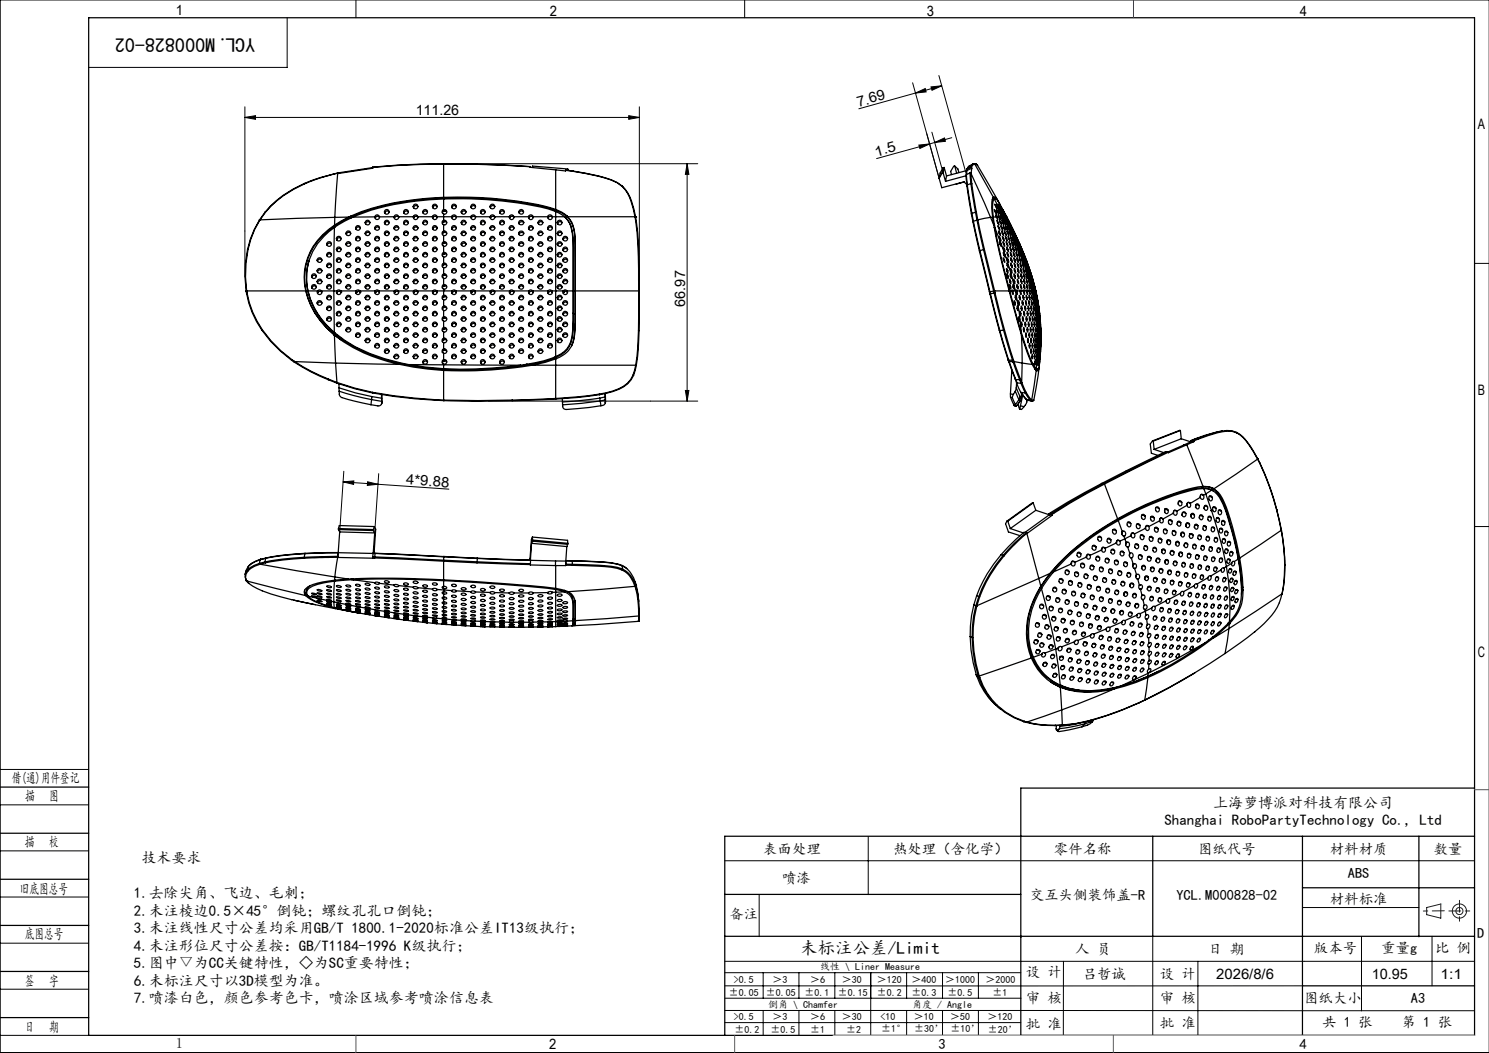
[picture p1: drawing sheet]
<svg xmlns="http://www.w3.org/2000/svg" width="420mm" height="297mm" viewBox="0 0 420 297" stroke-linecap="round" stroke-linejoin="round" font-family="sans-serif">
<defs><g id="words">
<text font-size="5.6" x="71.9" y="10.6" transform="rotate(-180 71.9 10.6)">YCL.M000828-02</text>
<text font-size="4.9" x="225.7" y="269">未标注公差/Limit</text>
<g font-size="4.2">
<text x="342.2" y="227.9">上海萝博派对科技有限公司</text>
<text x="328.5" y="232.8">Shanghai RoboPartyTechnology Co., Ltd</text>
<text x="39.9" y="243.5">技术要求</text>
<text x="37.8" y="253.4">1.去除尖角、飞边、毛刺；</text>
<text x="37.8" y="258.3">2.未注棱边0.5×45°倒钝；螺纹孔孔口倒钝；</text>
<text x="37.8" y="263.2">3.未注线性尺寸公差均采用GB/T 1800.1-2020标准公差IT13级执行；</text>
<text x="37.8" y="268.2">4.未注形位尺寸公差按：GB/T1184-1996 K级执行；</text>
<text x="37.8" y="273.1">5.图中▽为CC关键特性，◇为SC重要特性；</text>
<text x="37.8" y="278">6.未标注尺寸以3D模型为准。</text>
<text x="37.8" y="282.9">7.喷漆白色，颜色参考色卡，喷涂区域参考喷涂信息表</text>
</g>
<g font-size="4.1">
<text x="49.6" y="4.3">1</text>
<text x="155.1" y="4.6">2</text>
<text x="261.4" y="4.6">3</text>
<text x="366.6" y="4.6">4</text>
<text x="117.3" y="32.5">111.26</text>
<text x="242.1" y="30.1" transform="rotate(-16 242.1 30.1)">7.69</text>
<text x="416.9" y="36.3">A</text>
<text x="247.1" y="44.2" transform="rotate(-16 247.1 44.2)">1.5</text>
<text x="193.3" y="86.5" transform="rotate(-90 193.3 86.5)">66.97</text>
<text x="416.9" y="111.3">B</text>
<text x="114.5" y="136.6" transform="rotate(4 114.5 136.6)">4*9.88</text>
<text x="416.9" y="185.3">C</text>
<text x="3.3" y="220.9">借(通)用件登记</text>
<text x="7.1" y="226">描</text>
<text x="13.9" y="226">图</text>
<text x="7" y="238.9">描</text>
<text x="13.8" y="238.9">校</text>
<text x="215.3" y="240.8">表面处理</text>
<text x="251.9" y="240.8">热处理（含化学）</text>
<text x="297.3" y="240.8">零件名称</text>
<text x="337.9" y="240.8">图纸代号</text>
<text x="375.1" y="240.8">材料材质</text>
<text x="404.4" y="240.8">数量</text>
<text x="220.6" y="249">喷漆</text>
<text x="380.2" y="247.7">ABS</text>
<text x="5.6" y="252">旧底图总号</text>
<text x="290.5" y="253.7">交互头侧装饰盖-R</text>
<text x="331.8" y="253.7">YCL.M000828-02</text>
<text x="375.1" y="254.9">材料标准</text>
<text x="205.7" y="259.3">备注</text>
<text x="7" y="265">底图总号</text>
<text x="303.3" y="269">人 员</text>
<text x="340.8" y="269">日 期</text>
<text x="370.6" y="268.7">版本号</text>
<text x="389.6" y="268.7">重量g</text>
<text x="404.8" y="268.7">比 例</text>
<text x="416.7" y="264.6">D</text>
<text x="289.3" y="275.5">设 计</text>
<text x="7" y="278">签</text>
<text x="13.8" y="278">字</text>
<text x="305.4" y="276">吕哲诚</text>
<text x="327.2" y="276">设 计</text>
<text x="343.1" y="276">2026/8/6</text>
<text x="386.9" y="276">10.95</text>
<text x="406.3" y="276">1:1</text>
<text x="289.3" y="283">审 核</text>
<text x="327.2" y="282.9">审 核</text>
<text x="367.8" y="282.9">图纸大小</text>
<text x="397.9" y="283">A3</text>
<text x="7" y="291">日</text>
<text x="13.8" y="291">期</text>
<text x="289.3" y="290.1">批 准</text>
<text x="327.2" y="290">批 准</text>
<text x="373" y="289.8">共 1 张</text>
<text x="395.4" y="289.8">第 1 张</text>
<text x="49.6" y="295.6">1</text>
<text x="154.9" y="296">2</text>
<text x="264.7" y="296">3</text>
<text x="366.6" y="296">4</text>
</g>
<g font-size="2.8">
<text x="231.3" y="273.6">线性 \ Liner Measure</text>
<text x="205.6" y="280.8">±0.05</text>
<text x="207" y="277.2">&gt;0.5</text>
<text x="216" y="280.8">±0.05</text>
<text x="217.9" y="277.2">＞3</text>
<text x="227" y="280.8">±0.1</text>
<text x="228.5" y="277.2">＞6</text>
<text x="236.3" y="280.8">±0.15</text>
<text x="237.5" y="277.2">＞30</text>
<text x="247.4" y="277.2">＞120</text>
<text x="247.4" y="280.8">±0.2</text>
<text x="257.1" y="277.2">＞400</text>
<text x="257.1" y="280.8">±0.3</text>
<text x="266.6" y="277.2">＞1000</text>
<text x="267.3" y="280.8">±0.5</text>
<text x="278" y="277.2">＞2000</text>
<text x="279.9" y="280.8">±1</text>
<text x="207" y="287.8">&gt;0.5</text>
<text x="216.6" y="284.3">倒角 \ Chamfer</text>
<text x="217.9" y="287.8">＞3</text>
<text x="228.5" y="287.8">＞6</text>
<text x="237.5" y="287.8">＞30</text>
<text x="248.4" y="287.8">&lt;10</text>
<text x="257.3" y="284.3">角度 / Angle</text>
<text x="257.8" y="287.8">＞10</text>
<text x="268" y="287.8">＞50</text>
<text x="278.5" y="287.8">＞120</text>
<text x="207.1" y="291.3">±0.2</text>
<text x="217.3" y="291.3">±0.5</text>
<text x="228.5" y="291.3">±1</text>
<text x="238.7" y="291.3">±2</text>
<text x="248.6" y="291.1">±1°</text>
<text x="257.8" y="291.1">±30’</text>
<text x="268.1" y="291.1">±10’</text>
<text x="278.6" y="291.2">±20’</text>
</g>
</g></defs>
<g fill="none" stroke="#000" stroke-width=".28">
<path d="M100.4 0v5M210 0v5M420 0h-419.9v297h419.9M81 5v14h-56M69.1 33.1l3-.5v1.1zM69.1 30.1v47.9M69.1 33.1h111.2M177.3 32.6l3 .5-3 .6zM180.3 30.1v52M257.4 23.4l7.5 26.9M258.2 26.2l2.8-1.2 .2 .9zM262.6 24.5l3-.3-2.7 1.3z"/>
<path d="M262.9 37.3l3.1 11.5M264.8 21.3l7.8 27.9M265.6 24.2l-23.3 6.5M268.5 38.8l-4.8 1.4M125.1 46.2h71.7M193.8 46.2v66.9M193.8 46.2l.5 3h-1zM259.2 40.9l3-.3-2.7 1.3zM262.2 40.6l-14.9 4.1M263.7 40.2l-1.5 .4M263.7 40.2l2.7-1.3 .3 1zM415.9 74.3h4.1"/>
<path d="M137.8 113.1h59M193.3 110.1h1l-.5 3zM96.8 135.9l29.8 2.1M96.8 135.9l3-.3-.1 1zM97 132.9l-1.2 17.1M103.7 135.9l2.9 .7-3 .3zM106.8 133.6l-1.1 16.7M415.9 148.5h4.1M0 217h25M0 227h25M0 240h25M244.9 236v16.3"/>
<path d="M0 253h25M204.4 242.8h211.5M214.1 252.4v11.8M367.4 256h32.8M0 266h25M0 279h25M204.4 271.1h211.5M204.4 278.1h163M204.4 274.4h83.5M215.3 274.4v7.1M225.4 274.4v7.1M235.5 274.4v7.1"/>
<path d="M245.6 274.4v17.6M255.7 274.4v7.1M265.9 274.4v7.1M276 274.4v7.1M300 271.1l-.1 21M325.2 264.1v27.9M337.9 271.1v20.9M384 264.2v20.9M403.9 264.1v14M0 292h25M204.4 285l211.5 .1M204.4 288.4h83.5"/>
<path d="M204.5 281.5h83.5M215.3 285v7M225.4 285v7M235.5 285v7M255.7 285v7M265.9 285v7M276 285v7M287.9 292h128"/>
</g>
<g fill="none" stroke="#191924" stroke-width=".28">
<path d="M402.4 256l4-1v4l-4-1z"/>
<circle cx="411.7" cy="257" r="1"/>
<circle cx="411.7" cy="257" r="2"/>
</g>
<g fill="none" stroke="#000" stroke-width=".35">
<path d="M25 5h390.9v287h-390.9zM74.8 59.9l-1.6 2 .1 .1M74.8 59.9h.1M74.9 59.9l-1.6 2.1M85.8 51.7a28.7 28.7 0 0 0-11 8.2M85.8 51.7l.1 .2M85.9 51.9a29 29 0 0 0-11 8M95.2 48.9l-.8 12.4M95.2 48.9l-5 1.3-4.3 1.7M95.2 48.8l-4.7 1.3-4.7 1.6M95.2 48.8v.1M95.2 48.9v.1"/>
<path d="M95.2 48.8l.1 .1M105.1 47.2l.1 .2-10 1.6M105.1 47.3l-9.6 1.5v.1M105.7 47.1l-.6 .1M105.7 47.1v.1M105.7 47.2h-.6M108.4 59.8l.1 .2M109.7 59.8a.65 .65 0 0 0-.7-.3 .65 .65 0 0 0-.5 .6M113.8 59.8a.67 .67 0 0 1 .7-.7 .67 .67 0 0 1 .7 .7M113.8 59.8a.67 .67 0 0 0 .7 .6 .67 .67 0 0 0 .7-.6M113.8 59.8l.1 .2M115.1 59.8a.67 .67 0 0 0-.7-.3 .67 .67 0 0 0-.5 .6"/>
<path d="M116.6 58.2v.4M117.9 58.3a.66 .66 0 0 0-.8-.3 .66 .66 0 0 0-.4 .6M119.3 59.8v.3M120.6 59.8a.65 .65 0 0 0-.8-.3 .65 .65 0 0 0-.4 .6M122 58.2a.65 .65 0 0 0 .6 .7 .65 .65 0 0 0 .7-.7M122 58.2a.65 .65 0 0 1 .6-.6 .65 .65 0 0 1 .7 .6M122 58.2l.1 .4M123.3 58.3a.65 .65 0 0 0-.7-.3 .65 .65 0 0 0-.5 .6M125.1 55.7a74.9 74.9 0 0 0-26.1 5.2M125.1 56.1a68.4 68.4 0 0 0-25.6 5.1M125.1 59.2l-.4 .5 .4 .7M125.1 55.7h.1"/>
<path d="M125.1 56.1h.1M125.1 59.2h.1M125.1 59.2l.1 .3M125.1 55.7v.2M125.1 46.2h9.5M125.1 56.1a110.2 110.2 0 0 1 29.5 2.8l2.1 .8M125.1 59.2a.65 .65 0 0 1 .9 .6 .65 .65 0 0 1-.9 .6M125.1 46.3l-13 .4-6.4 .5M125.1 55.7a103.7 103.7 0 0 1 31.6 3.4M125.1 55.9a110.6 110.6 0 0 1 29.5 2.7l2.1 .7M125.1 55.9a72.4 72.4 0 0 0-26 5.2M125.1 55.9h.1"/>
<path d="M125.1 46.2v.1M125.1 46.2l-12.9 .4-6.5 .5M125.1 46.3v9.4M125.1 55.9v3.3M125.1 46.3l9.4 .1M125.2 59.5h.4l.4 .3M125.2 59.5h.1M125.2 59.5l-.4 .6M127.4 58.2a.67 .67 0 0 0 .7 .7 .67 .67 0 0 0 .6-.7M127.4 58.2a.67 .67 0 0 1 .7-.6 .67 .67 0 0 1 .6 .6M127.4 58.2l.1 .4M128.7 58.3a.66 .66 0 0 0-.7-.3 .66 .66 0 0 0-.5 .6"/>
<path d="M130.1 59.8l.1 .3M131.4 59.8a.65 .65 0 0 0-.7-.3 .65 .65 0 0 0-.5 .6M132.8 58.2a.65 .65 0 0 0 .7 .7 .65 .65 0 0 0 .6-.7M132.8 58.2a.65 .65 0 0 1 .7-.6 .65 .65 0 0 1 .6 .6M132.8 58.2l.1 .4M134.1 58.3a.66 .66 0 0 0-.7-.3 .66 .66 0 0 0-.5 .6M134.5 46.4l15.1 .6M134.6 46.3l15 .7M134.6 46.2l-.1 .2M134.6 46.2v.1M135.5 59.8l.1 .2M136.8 59.8a.65 .65 0 0 0-.7-.3 .65 .65 0 0 0-.5 .6"/>
<path d="M138.2 58.2a.67 .67 0 0 0 .7 .7 .67 .67 0 0 0 .7-.7M138.2 58.2a.67 .67 0 0 1 .7-.6 .67 .67 0 0 1 .7 .6M138.2 58.2l.1 .4M139.6 58.3a.68 .68 0 0 0-.8-.3 .68 .68 0 0 0-.5 .6M140.9 59.8l.1 .3M142.2 59.8a.66 .66 0 0 0-.7-.3 .66 .66 0 0 0-.5 .6M146.4 59.8v.2M147.7 59.8a.66 .66 0 0 0-.8-.3 .66 .66 0 0 0-.4 .6M149.6 47v.2l7.1 .7M149.6 47h.1M149.6 47v.2M150.2 47.2v-.4l9.9 .9"/>
<path d="M156.7 59.1v.2M156.7 59.3v.4M156.7 59.3h.1M156.7 59.1h.1M156.7 59.7v40.9M156.7 59.1l1.7 .7 1.6 1.1M156.7 47.9v11.2M156.7 59.7l2.5 1.4M156.7 59.3l1.7 .7 1.5 1.1M156.7 47.9l2.8 .3 .1-.2M159.6 48l1.9 .2M159.6 48l1.8 .3"/>
<path d="M160.1 47.7v.3M161.4 48.3a44.6 44.6 0 0 1 12.7 3.2l1.4 1.1M161.5 48.2h.1M161.5 48.2a43.6 43.6 0 0 1 12.6 3.3l1.5 1.1M161.5 48.2l-.1 .1M175.5 52.6a14.5 14.5 0 0 1 3.6 8.5M175.6 52.6a14.7 14.7 0 0 1 3.7 8.6M175.6 52.6h-.1M264.9 50.3l.7 2.6 6.3-1.6 .8 .8M265.7 48.8l-.8 1.5M266 48.8h-.3M266 48.8l.7 2.3"/>
<path d="M266 47.3l-.3 1.5M266 47.3l-.8 1.5-.3 1.5M266.3 47.2l-.3 1.6M266.3 47.2l.7 2.4M266.3 47.2l-.3 .1M267 49.6l-.3 1.5M269.3 46.8l-.3 .1-.9 1.5 .3 .8M269.3 46.8l.5 2.1M269.3 46.8l.9 .9 .3 1M272 51.3l-2.3 .6M272.6 49.6l-5.9 1.5M272.6 49.2l.2 3"/>
<path d="M272.6 49.2l.1 3.2M272.7 52.4l1.3 8M272.7 47.7v.1M272.8 47.7v.4M272.8 48.1l-.2 1.1M272.8 48.1l-5.8 1.5M272.8 47.6v.1M272.8 52.2l1.3 8M272.8 52.2l-.1 .2M273.4 46.8l-.6 .8M273.6 48.8l.3 2.9M273.6 48.8l.3 .1"/>
<path d="M273.6 48.8l-1 .4M273.7 47.2h.3M273.7 47.2l-.9 .5M273.8 47.1l.2 .1M273.8 47.1l-.1 .1M273.8 47.1l-1 .5M273.9 48.9l.2 3M273.9 48.9l5.5 12.4M273.9 51.7l1.3 8.2M273.9 51.7l.2 .2M273.9 51.7l-1.1 .5M274 47.2l.1 .2"/>
<path d="M274 47.2h.1M274.1 51.9l1.3 8M274.1 47.4l-.2 1.5M274.1 47.4l-1.3 .7M274.3 46.3l-.5 .8M274.3 46.3l-1 .5M274.8 46.2l.5 .1M274.8 46.2l-.5 .1M274.8 46.2l.2 .1M275 46.3l-.7 .4-.3 .5M275 46.3l5.2 9.4M275 46.3l.4 .1"/>
<path d="M275.2 59.9h.2M275.2 59.9l-1.1 .3M275.2 59.9l.4 2.1M275.3 46.3l.2 .1M275.3 46.3l.1 .1M275.4 46.4l6.2 10.4M275.4 59.9l.4 2.1M280.1 55.8l.4 .3M280.1 56.1l-.2 .1 .6-.1M280.2 55.7h.1M280.2 55.7a5.8 5.8 0 0 0-.4 4l.2 1.5M280.3 55.6l-.1 .1"/>
<path d="M280.4 55.6l.6 .3 .8 1.2M280.5 56.1l-.2 .2a10.1 10.1 0 0 0-.1 4.9M280.5 56.1h.1M280.5 59.1l.6 1.3zM280.5 56.1a1.67 1.67 0 0 1 1.6 1.6M280.5 56.1l1.5 3.1M280.6 56l-.5 .1M280.8 58.2l-.2-.6 .4 .6M280.8 58.2l.4 .7-.2-.7M280.9 59.8h-.2M281 58.2l-.1 .1M281.1 59.1l.6 1.3z"/>
<path d="M281.3 58.2l.4 .7-.3-.7M281.3 58.2l-.2-.6 .3 .6M281.4 57.6l.7 1.3zM281.4 58.2l-.1 .1M281.5 59.8h-.2M281.6 59.1l.7 1.3zM281.8 57.3l1.4 2.5M281.8 58.2v.1M281.9 57.6l.4 .6zM282 59.8h-.1M282 59.2h.1M282 59.2l.7 1.2"/>
<path d="M282 58.2l.4 .7-.3-.7M282 58.2l-.3-.6 .4 .6M282.1 58.2l-.1 .1M282.3 58.2l.3 .7zM282.6 59.1l.8 1.3zM282.7 59.8l.4 .6-.3-.6M282.7 59.8l-.3-.7 .4 .7M282.7 59.8h.1M282.8 59.1l.7 1.3zM282.9 59.1l.3 .7M283 59.8h-.1M283.2 59.8l.7 1.3"/>
<path d="M69.8 70.4l-.6 3.9-.1 3.9 .3 3.9 .2-.1M70 70.4l-.6 3.8-.1 3.9 .3 3.9M70 70.4h-.2M73.2 62.1l-1.5 2.6-1.1 2.8-.8 2.9M73.2 62.1h.1M73.2 61.9v.2M73.3 62.1l-1.5 2.6-1.1 2.8-.7 2.9M73.3 62v.1M87.1 73.7a16 16 0 0 0-.3 8.5M87.1 73.6v.1M87.9 77.9a.67 .67 0 0 0 .6 .7 .67 .67 0 0 0 .7-.7M87.9 77.9a.67 .67 0 0 1 .6-.7 .67 .67 0 0 1 .7 .7"/>
<path d="M87.9 77.9l.1 .3M89.2 77.9a.68 .68 0 0 0-.7-.2 .68 .68 0 0 0-.5 .6M89.5 76.4v.3M89.5 79.4v.3M89.5 73.4v.3M90.8 79.4a.65 .65 0 0 0-.8-.2 .65 .65 0 0 0-.4 .6M90.8 76.4a.65 .65 0 0 0-.8-.3 .65 .65 0 0 0-.4 .7M90.8 73.4a.64 .64 0 0 0-.8-.3 .64 .64 0 0 0-.4 .7M92.2 68.8a.65 .65 0 0 0 .6 .7 .65 .65 0 0 0 .7-.7M92.2 68.8a.65 .65 0 0 1 .6-.6 .65 .65 0 0 1 .7 .6M92.2 77.9a.65 .65 0 0 0 .6 .7 .65 .65 0 0 0 .7-.7M92.2 77.9a.65 .65 0 0 1 .6-.7 .65 .65 0 0 1 .7 .7"/>
<path d="M92.2 77.9l.1 .3M92.2 74.9l.1 .3M92.2 71.9l.1 .2M92.2 68.8l.1 .3M93.5 77.9a.65 .65 0 0 0-.7-.2 .65 .65 0 0 0-.5 .6M93.5 74.9a.64 .64 0 0 0-.7-.3 .64 .64 0 0 0-.5 .6M93.5 71.9a.64 .64 0 0 0-.8-.3 .64 .64 0 0 0-.4 .6M93.5 68.9a.65 .65 0 0 0-.7-.3 .65 .65 0 0 0-.5 .6M94.3 64.2l-.1 8.9 .1 20.7M94.3 64.2a16.8 16.8 0 0 0-7.4 17.7M94.4 63.5a17.3 17.3 0 0 0-8.2 18.4M94.4 63.5h.1"/>
<path d="M94.4 63.5v.2M94.4 64.1l-.1 .1M94.4 61.3l-21.1 .7M94.4 63.7a17.2 17.2 0 0 0-8.1 18.4M94.4 61.3v2.2M94.4 63.7h.1M94.4 63.7v.4M94.9 79.4l.1 .3M94.9 76.4l.1 .3M94.9 73.4l.1 .3M94.9 70.3l.1 .3M94.9 67.3l.1 .3"/>
<path d="M96.2 79.4a.65 .65 0 0 0-.7-.2 .65 .65 0 0 0-.5 .6M96.2 76.4a.65 .65 0 0 0-.7-.3 .65 .65 0 0 0-.5 .7M96.2 73.4a.64 .64 0 0 0-.7-.3 .64 .64 0 0 0-.5 .7M96.2 70.4a.65 .65 0 0 0-.7-.3 .65 .65 0 0 0-.5 .6M96.2 67.3a.65 .65 0 0 0-.7-.2 .65 .65 0 0 0-.5 .6M97.6 68.8a.65 .65 0 0 1 .7-.6 .65 .65 0 0 1 .6 .6M97.6 68.8a.65 .65 0 0 0 .7 .7 .65 .65 0 0 0 .6-.7M97.6 77.9a.65 .65 0 0 1 .7-.7 .65 .65 0 0 1 .6 .7M97.6 77.9a.65 .65 0 0 0 .7 .7 .65 .65 0 0 0 .6-.7M97.6 65.8l.1 .4a.64 .64 0 0 1 .5-.7 .64 .64 0 0 1 .7 .4M97.6 77.9l.1 .3M97.6 74.9l.1 .3"/>
<path d="M97.6 71.9l.1 .2M97.6 68.8l.1 .3M98.3 61.2l-3.9 2.3M98.3 61.2l-3.9 .1M98.3 61.2l.1 .3M98.4 61.5l-4 2.2M98.4 61.5h.7M98.9 77.9a.68 .68 0 0 0-.7-.2 .68 .68 0 0 0-.5 .6M98.9 74.9a.66 .66 0 0 0-.7-.3 .66 .66 0 0 0-.5 .6M98.9 71.9a.66 .66 0 0 0-.7-.3 .66 .66 0 0 0-.5 .6M98.9 68.9a.65 .65 0 0 0-.7-.3 .65 .65 0 0 0-.5 .6M99 60.9l-.7 .3"/>
<path d="M99 60.9l.1 .2M99.1 61.1l-.7 .4M99.5 61.2l-5.1 2.9M100.3 79.4l.1 .3M100.3 76.4l.1 .3M100.3 73.4l.1 .3M100.3 70.3l.1 .3M100.3 67.3l.1 .3M100.3 64.3l.1 .3M101.6 79.4a.68 .68 0 0 0-.7-.2 .68 .68 0 0 0-.5 .6M101.6 76.4a.68 .68 0 0 0-.7-.3 .68 .68 0 0 0-.5 .7M101.6 73.4a.66 .66 0 0 0-.7-.3 .66 .66 0 0 0-.5 .7"/>
<path d="M101.6 70.4a.68 .68 0 0 0-.7-.3 .68 .68 0 0 0-.5 .6M101.6 67.3a.68 .68 0 0 0-.7-.2 .68 .68 0 0 0-.5 .6M101.6 64.3a.66 .66 0 0 0-.7-.3 .66 .66 0 0 0-.5 .7M103 77.9l.1 .3M103 74.9l.1 .3M103 71.9l.1 .2M103 68.8l.1 .3M103 65.8l.1 .3M103 62.8l.1 .3M104.3 77.9a.65 .65 0 0 0-.7-.2 .65 .65 0 0 0-.5 .6M104.3 74.9a.64 .64 0 0 0-.7-.3 .64 .64 0 0 0-.5 .6M104.3 71.9a.64 .64 0 0 0-.7-.3 .64 .64 0 0 0-.5 .6"/>
<path d="M104.3 68.9a.65 .65 0 0 0-.7-.3 .65 .65 0 0 0-.5 .6M104.3 65.9a.64 .64 0 0 0-.7-.3 .64 .64 0 0 0-.5 .6M104.3 62.8a.65 .65 0 0 0-.7-.2 .65 .65 0 0 0-.5 .6M105.7 61.2a.66 .66 0 0 0 .7 .7 .66 .66 0 0 0 .6-.7M105.7 61.2h-6.2M105.7 79.4l.1 .3M105.7 76.4l.1 .3M105.7 73.4l.1 .3M105.7 70.3l.1 .3M105.7 67.3l.1 .3M105.7 64.3l.1 .3M105.8 61.1a.65 .65 0 0 1 .6-.5 .65 .65 0 0 1 .6 .6"/>
<path d="M105.8 61.1l.1 .4 .3-.4 .3-.1 .5 .3M105.8 61.1l-.1 .1M107 79.4a.65 .65 0 0 0-.7-.2 .65 .65 0 0 0-.5 .6M107 76.4a.65 .65 0 0 0-.7-.3 .65 .65 0 0 0-.5 .7M107 73.4a.64 .64 0 0 0-.7-.3 .64 .64 0 0 0-.5 .7M107 70.4a.65 .65 0 0 0-.7-.3 .65 .65 0 0 0-.5 .6M107 67.3a.65 .65 0 0 0-.7-.2 .65 .65 0 0 0-.5 .6M107 64.3a.64 .64 0 0 0-.7-.3 .64 .64 0 0 0-.5 .7M108.4 68.8a.65 .65 0 0 1 .7-.6 .65 .65 0 0 1 .6 .6M108.4 68.8a.65 .65 0 0 0 .7 .7 .65 .65 0 0 0 .6-.7M108.4 77.9a.65 .65 0 0 1 .7-.7 .65 .65 0 0 1 .6 .7M108.4 77.9a.65 .65 0 0 0 .7 .7 .65 .65 0 0 0 .6-.7"/>
<path d="M108.4 68.8l.1 .3M108.4 77.9l.1 .3M108.4 74.9l.1 .3M108.4 62.8l.1 .3M108.4 71.9l.1 .2M108.4 65.8l.1 .3M109.7 77.9a.65 .65 0 0 0-.7-.2 .65 .65 0 0 0-.5 .6M109.7 74.9a.64 .64 0 0 0-.7-.3 .64 .64 0 0 0-.5 .6M109.7 71.9a.64 .64 0 0 0-.7-.3 .64 .64 0 0 0-.5 .6M109.7 68.9a.65 .65 0 0 0-.7-.3 .65 .65 0 0 0-.5 .6M109.7 65.9a.64 .64 0 0 0-.7-.3 .64 .64 0 0 0-.5 .6M109.7 62.8a.64 .64 0 0 0-.7-.3 .64 .64 0 0 0-.5 .7"/>
<path d="M111.2 61.1a.67 .67 0 0 0 .6 .8 .67 .67 0 0 0 .7-.8M111.2 67.3v.4a.68 .68 0 0 1 .5-.6 .68 .68 0 0 1 .8 .2M111.2 76.4v.3M111.2 61.1l-4.2 .1M111.2 79.4v.3M111.2 73.4v.3M111.2 70.3v.3M111.2 64.3v.3M111.2 61.1a.65 .65 0 0 1 .7-.5 .65 .65 0 0 1 .6 .5M111.2 61.1l.1 .4 .7-.5 .5 .3M111.2 61.1h.1M112.5 79.4a.66 .66 0 0 0-.8-.3 .66 .66 0 0 0-.5 .7"/>
<path d="M112.5 76.4a.68 .68 0 0 0-.8-.3 .68 .68 0 0 0-.5 .7M112.5 73.4a.66 .66 0 0 0-.8-.3 .66 .66 0 0 0-.5 .7M112.5 70.4a.68 .68 0 0 0-.8-.3 .68 .68 0 0 0-.5 .6M112.5 64.3a.66 .66 0 0 0-.8-.3 .66 .66 0 0 0-.5 .7M112.5 61.1h4.1M113.8 65.8a.67 .67 0 0 1 .7-.7 .67 .67 0 0 1 .7 .7M113.8 65.8a.67 .67 0 0 0 .7 .7 .67 .67 0 0 0 .7-.7M113.8 68.8a.67 .67 0 0 1 .7-.6 .67 .67 0 0 1 .7 .6M113.8 68.8a.67 .67 0 0 0 .7 .7 .67 .67 0 0 0 .7-.7M113.8 77.9a.67 .67 0 0 1 .7-.7 .67 .67 0 0 1 .7 .7M113.8 77.9a.67 .67 0 0 0 .7 .7 .67 .67 0 0 0 .7-.7M113.8 77.9l.1 .3"/>
<path d="M113.8 74.9l.1 .3M113.8 71.9l.1 .2M113.8 68.8l.1 .3M113.8 65.8l.1 .3M113.8 62.8l.1 .3M115.2 77.9a.68 .68 0 0 0-.8-.2 .68 .68 0 0 0-.5 .6M115.2 74.9a.66 .66 0 0 0-.8-.3 .66 .66 0 0 0-.5 .6M115.2 71.9a.66 .66 0 0 0-.8-.3 .66 .66 0 0 0-.5 .6M115.2 68.9a.68 .68 0 0 0-.8-.3 .68 .68 0 0 0-.5 .6M115.2 65.8a.67 .67 0 0 0-.8-.2 .67 .67 0 0 0-.5 .6M115.2 62.8a.68 .68 0 0 0-.8-.2 .68 .68 0 0 0-.5 .6M116.6 70.3l.1 .4a.65 .65 0 0 1 .4-.6 .65 .65 0 0 1 .8 .3"/>
<path d="M116.6 79.4v.3M116.6 76.4v.3M116.6 73.4v.3M116.6 67.3v.3M116.6 64.3v.3M116.6 61.1a.65 .65 0 0 0 .6 .8 .65 .65 0 0 0 .7-.8M116.6 61a.68 .68 0 0 1 .7-.4 .68 .68 0 0 1 .6 .5M116.6 61l.1 .5 .5-.5 .7 .3M116.6 61v.1M117.9 79.4a.64 .64 0 0 0-.8-.3 .64 .64 0 0 0-.4 .7M117.9 76.4a.66 .66 0 0 0-.8-.3 .66 .66 0 0 0-.4 .7M117.9 73.4a.64 .64 0 0 0-.8-.3 .64 .64 0 0 0-.4 .7"/>
<path d="M117.9 67.3a.66 .66 0 0 0-.8-.2 .66 .66 0 0 0-.4 .6M117.9 64.3a.64 .64 0 0 0-.8-.3 .64 .64 0 0 0-.4 .7M117.9 61.1h4.1M119.3 65.8a.65 .65 0 0 1 .6-.7 .65 .65 0 0 1 .7 .7M119.3 65.8a.65 .65 0 0 0 .6 .7 .65 .65 0 0 0 .7-.7M119.3 68.8a.65 .65 0 0 1 .6-.6 .65 .65 0 0 1 .7 .6M119.3 68.8a.65 .65 0 0 0 .6 .7 .65 .65 0 0 0 .7-.7M119.3 77.9a.65 .65 0 0 1 .6-.7 .65 .65 0 0 1 .7 .7M119.3 77.9a.65 .65 0 0 0 .6 .7 .65 .65 0 0 0 .7-.7M119.3 74.9a.65 .65 0 0 0 .6 .6 .65 .65 0 0 0 .7-.6M119.3 74.9a.65 .65 0 0 1 .6-.7 .65 .65 0 0 1 .7 .7M119.3 68.8v.3"/>
<path d="M119.3 77.9v.3M119.3 74.9v.3M119.3 62.8v.3M119.3 71.9v.2M119.3 65.8v.3M120.6 77.9a.66 .66 0 0 0-.7-.2 .66 .66 0 0 0-.5 .6M120.6 74.9a.65 .65 0 0 0-.8-.3 .65 .65 0 0 0-.4 .6M120.6 71.9a.64 .64 0 0 0-.8-.3 .64 .64 0 0 0-.4 .6M120.6 68.9a.66 .66 0 0 0-.7-.3 .66 .66 0 0 0-.5 .6M120.6 65.8a.65 .65 0 0 0-.8-.2 .65 .65 0 0 0-.4 .6M120.6 62.8a.65 .65 0 0 0-.8-.2 .65 .65 0 0 0-.4 .6M122 61.1a.67 .67 0 0 0 .6 .8 .67 .67 0 0 0 .7-.8"/>
<path d="M122 76.4l.1 .3M122 79.4l.1 .3M122 73.4l.1 .3M122 70.3l.1 .4M122 67.3l.1 .3M122 64.3l.1 .3M122 61a.66 .66 0 0 1 .7-.4 .66 .66 0 0 1 .6 .5M122 61l.1 .4 .5-.4 .7 .3M122 61v.1M123.3 79.4a.64 .64 0 0 0-.7-.3 .64 .64 0 0 0-.5 .7M123.3 76.4a.65 .65 0 0 0-.7-.3 .65 .65 0 0 0-.5 .7M123.3 73.4a.64 .64 0 0 0-.7-.3 .64 .64 0 0 0-.5 .7"/>
<path d="M123.3 70.4a.65 .65 0 0 0-.7-.3 .65 .65 0 0 0-.5 .6M123.3 67.3a.66 .66 0 0 0-.7-.2 .66 .66 0 0 0-.5 .6M123.3 64.3a.64 .64 0 0 0-.7-.3 .64 .64 0 0 0-.5 .7M123.3 61.1h4.1M125.1 62.2l-.4 .5 .4 .7M125.1 65.2l-.4 .5 .4 .7M125.1 68.2a.66 .66 0 0 0-.4 .7 .66 .66 0 0 0 .4 .6M125.1 71.2l-.4 .6 .4 .7M125.1 74.3l-.4 .5 .4 .7M125.1 77.3a.66 .66 0 0 0-.4 .6 .66 .66 0 0 0 .4 .6M125.1 65.2h.1M125.1 62.2h.1"/>
<path d="M125.1 63.4h.1M125.1 66.4h.1M125.1 68.2h.1M125.1 71.2h.1M125.1 72.5h.1M125.1 74.3h.1M125.1 75.5h.1M125.1 77.3h.1M125.1 77.3l.1 .4M125.1 74.3l.1 .3M125.1 71.2l.1 .4M125.1 68.2l.1 .4"/>
<path d="M125.1 65.2l.1 .4M125.1 62.2l.1 .4M125.1 60.4h.1M125.1 77.3a.66 .66 0 0 1 .9 .6 .66 .66 0 0 1-.9 .6M125.1 74.3a.66 .66 0 0 1 .9 .6 .66 .66 0 0 1-.9 .6M125.1 71.2a.66 .66 0 0 1 .9 .6 .66 .66 0 0 1-.9 .7M125.1 68.2a.66 .66 0 0 1 .9 .6 .66 .66 0 0 1-.9 .7M125.1 65.2a.66 .66 0 0 1 .9 .6 .66 .66 0 0 1-.9 .6M125.1 62.2a.66 .66 0 0 1 .9 .6 .66 .66 0 0 1-.9 .6M125.1 60.4v1.8M125.1 63.4v1.8M125.1 66.4v1.8"/>
<path d="M125.1 69.5v1.7M125.1 72.5v1.8M125.1 75.5v1.8M125.1 78.5v1.8M125.2 77.7l.3-.1 .5 .3M125.2 77.7l-.4 .5M125.2 74.6h.5l.3 .3M125.2 74.6l-.4 .6M125.2 71.6h.5l.3 .3M125.2 71.6l-.4 .6M125.2 68.6h.5l.3 .3M125.2 68.6l-.4 .6"/>
<path d="M125.2 65.6h.5l.3 .3M125.2 65.6l-.4 .6M125.2 62.6l.5-.1 .3 .3M125.2 62.6l-.4 .5M127.4 79.4l.1 .3M127.4 76.4l.1 .3M127.4 73.4l.1 .3M127.4 70.3l.1 .3M127.4 67.3l.1 .3M127.4 64.3l.1 .3M127.4 61.1a.65 .65 0 0 0 .7 .8 .65 .65 0 0 0 .6-.8M127.5 61a.64 .64 0 0 1 .6-.4 .64 .64 0 0 1 .6 .5"/>
<path d="M127.5 61v.5l.6-.5 .6 .3M127.5 61l-.1 .1M128.7 79.4a.64 .64 0 0 0-.7-.3 .64 .64 0 0 0-.5 .7M128.7 76.4a.66 .66 0 0 0-.7-.3 .66 .66 0 0 0-.5 .7M128.7 73.4a.64 .64 0 0 0-.7-.3 .64 .64 0 0 0-.5 .7M128.7 70.4a.64 .64 0 0 0-.7-.3 .64 .64 0 0 0-.5 .6M128.7 67.3a.66 .66 0 0 0-.7-.2 .66 .66 0 0 0-.5 .6M128.7 64.3a.64 .64 0 0 0-.7-.3 .64 .64 0 0 0-.5 .7M128.7 61.1h4.1M130.1 68.8a.67 .67 0 0 0 .7 .7 .67 .67 0 0 0 .6-.7M130.1 68.8a.67 .67 0 0 1 .7-.6 .67 .67 0 0 1 .6 .6M130.1 65.8a.67 .67 0 0 0 .7 .7 .67 .67 0 0 0 .6-.7"/>
<path d="M130.1 65.8a.67 .67 0 0 1 .7-.7 .67 .67 0 0 1 .6 .7M130.1 77.9a.67 .67 0 0 1 .7-.7 .67 .67 0 0 1 .6 .7M130.1 77.9a.67 .67 0 0 0 .7 .7 .67 .67 0 0 0 .6-.7M130.1 77.9l.1 .3M130.1 74.9l.1 .3M130.1 62.8l.1 .3M130.1 71.9l.1 .2M130.1 68.8l.1 .3M130.1 65.8l.1 .3M131.4 77.9a.65 .65 0 0 0-.7-.2 .65 .65 0 0 0-.5 .6M131.4 74.9a.64 .64 0 0 0-.7-.3 .64 .64 0 0 0-.5 .6M131.4 71.9a.64 .64 0 0 0-.7-.3 .64 .64 0 0 0-.5 .6"/>
<path d="M131.4 68.9a.66 .66 0 0 0-.7-.3 .66 .66 0 0 0-.5 .6M131.4 65.8a.65 .65 0 0 0-.7-.2 .65 .65 0 0 0-.5 .6M131.4 62.8a.65 .65 0 0 0-.7-.2 .65 .65 0 0 0-.5 .6M132.8 61.1a.67 .67 0 0 0 .7 .8 .67 .67 0 0 0 .6-.8M132.8 70.3l.1 .3M132.8 79.4l.1 .3M132.8 76.4l.1 .3M132.8 73.4l.1 .3M132.8 67.3l.1 .3M132.8 64.3l.1 .3M132.9 61a.66 .66 0 0 1 .6-.4 .66 .66 0 0 1 .6 .5M132.9 61l.1 .5 .5-.5 .6 .3"/>
<path d="M132.9 61l-.1 .1M134.1 79.4a.64 .64 0 0 0-.7-.3 .64 .64 0 0 0-.5 .7M134.1 76.4a.66 .66 0 0 0-.7-.3 .66 .66 0 0 0-.5 .7M134.1 73.4a.64 .64 0 0 0-.7-.3 .64 .64 0 0 0-.5 .7M134.1 70.4a.64 .64 0 0 0-.7-.3 .64 .64 0 0 0-.5 .6M134.1 67.3a.65 .65 0 0 0-.7-.2 .65 .65 0 0 0-.5 .6M134.1 64.3a.66 .66 0 0 0-.7-.2 .66 .66 0 0 0-.5 .6M134.1 61.1h4.2M135.5 65.8a.65 .65 0 0 0 .7 .7 .65 .65 0 0 0 .6-.7M135.5 65.8a.65 .65 0 0 1 .7-.7 .65 .65 0 0 1 .6 .7M135.5 77.9a.65 .65 0 0 1 .7-.7 .65 .65 0 0 1 .6 .7M135.5 77.9a.65 .65 0 0 0 .7 .7 .65 .65 0 0 0 .6-.7"/>
<path d="M135.5 77.9l.1 .3M135.5 74.9l.1 .3M135.5 71.9l.1 .3M135.5 68.8l.1 .3M135.5 65.8l.1 .3M135.5 62.8l.1 .3M136.8 68.9a.63 .63 0 0 0-.7-.3 .63 .63 0 0 0-.5 .6M136.8 77.9a.65 .65 0 0 0-.7-.2 .65 .65 0 0 0-.5 .6M136.8 74.9a.64 .64 0 0 0-.7-.3 .64 .64 0 0 0-.5 .6M136.8 71.9a.64 .64 0 0 0-.7-.3 .64 .64 0 0 0-.5 .6M136.8 65.8a.65 .65 0 0 0-.7-.2 .65 .65 0 0 0-.5 .6M136.8 62.8a.65 .65 0 0 0-.7-.2 .65 .65 0 0 0-.5 .6"/>
<path d="M138.2 79.4l.1 .3M138.2 76.4l.1 .3M138.2 73.4l.1 .3M138.2 70.3l.1 .3M138.2 67.3l.1 .3M138.2 64.3l.1 .3M138.3 61.1a.65 .65 0 0 0 .6 .8 .65 .65 0 0 0 .6-.8M138.3 61a.64 .64 0 0 1 .6-.4 .64 .64 0 0 1 .6 .5M138.3 61l.1 .5 .5-.5 .7 .3M138.3 61v.1M139.5 67.3a.66 .66 0 0 0-.7-.2 .66 .66 0 0 0-.5 .6M139.5 61.1h4.2"/>
<path d="M139.6 79.4a.66 .66 0 0 0-.8-.3 .66 .66 0 0 0-.5 .7M139.6 76.4a.68 .68 0 0 0-.8-.3 .68 .68 0 0 0-.5 .7M139.6 73.4a.66 .66 0 0 0-.8-.3 .66 .66 0 0 0-.5 .7M139.6 70.4a.67 .67 0 0 0-.8-.3 .67 .67 0 0 0-.5 .6M139.6 64.3a.66 .66 0 0 0-.8-.3 .66 .66 0 0 0-.5 .7M140.9 68.8l.1 .3M140.9 77.9l.1 .3M140.9 74.9l.1 .3M140.9 71.9l.1 .2M140.9 65.8l.1 .3M140.9 62.8l.1 .3M142.2 77.9a.65 .65 0 0 0-.7-.2 .65 .65 0 0 0-.5 .6"/>
<path d="M142.2 74.9a.64 .64 0 0 0-.7-.3 .64 .64 0 0 0-.5 .6M142.2 71.9a.64 .64 0 0 0-.7-.3 .64 .64 0 0 0-.5 .6M142.2 68.9a.66 .66 0 0 0-.7-.3 .66 .66 0 0 0-.5 .6M142.2 65.8a.66 .66 0 0 0-.7-.2 .66 .66 0 0 0-.5 .6M142.2 62.8a.64 .64 0 0 0-.7-.3 .64 .64 0 0 0-.5 .7M143.7 64.3a.65 .65 0 0 1 .6-.7 .65 .65 0 0 1 .7 .7M143.7 64.3a.65 .65 0 0 0 .6 .7 .65 .65 0 0 0 .7-.7M143.7 70.3a.65 .65 0 0 1 .6-.6 .65 .65 0 0 1 .7 .6M143.7 70.3a.65 .65 0 0 0 .6 .7 .65 .65 0 0 0 .7-.7M143.7 73.4a.65 .65 0 0 1 .6-.7 .65 .65 0 0 1 .7 .7M143.7 73.4a.65 .65 0 0 0 .6 .6 .65 .65 0 0 0 .7-.6M143.7 70.3v.3"/>
<path d="M143.7 79.4v.3M143.7 76.4v.3M143.7 64.3v.3M143.7 73.4v.3M143.7 67.3v.3M143.7 61.1a.65 .65 0 0 0 .6 .8 .65 .65 0 0 0 .7-.8M143.7 61a.66 .66 0 0 1 .7-.4 .66 .66 0 0 1 .6 .5M143.7 61l.1 .5 .5-.5 .7 .3M143.7 61v.1M145 76.4a.65 .65 0 0 0-.8-.3 .65 .65 0 0 0-.4 .7M145 73.4a.64 .64 0 0 0-.8-.3 .64 .64 0 0 0-.4 .7M145 70.3a.67 .67 0 0 0-.8-.2 .67 .67 0 0 0-.4 .6"/>
<path d="M145 67.3a.66 .66 0 0 0-.8-.2 .66 .66 0 0 0-.4 .6M145 64.3a.64 .64 0 0 0-.8-.3 .64 .64 0 0 0-.4 .7M145 61.1h4.1M145 79.4a.7 .7 0 0 0-.8-.2 .7 .7 0 0 0-.5 .6M146.3 62.8l.1 .2M146.3 65.8a.71 .71 0 0 1 .7-.6 .71 .71 0 0 1 .7 .6M146.3 65.8a.71 .71 0 0 0 .7 .6 .71 .71 0 0 0 .7-.6M146.3 74.9l.1 .2M146.3 68.8l.1 .3M146.3 65.8l.1 .3M146.4 77.9a.65 .65 0 0 0 .6 .7 .65 .65 0 0 0 .7-.7M146.4 77.9a.65 .65 0 0 1 .6-.7 .65 .65 0 0 1 .7 .7"/>
<path d="M146.4 77.9v.3M146.4 71.9v.2M147.7 77.9a.66 .66 0 0 0-.8-.2 .66 .66 0 0 0-.4 .6M147.7 71.9a.64 .64 0 0 0-.8-.3 .64 .64 0 0 0-.4 .6M147.7 68.8l-.5-.2h-.4l-.4 .6M147.7 74.9a.7 .7 0 0 0-.7-.3 .7 .7 0 0 0-.6 .6M147.7 65.8a.72 .72 0 0 0-.8-.2 .72 .72 0 0 0-.5 .6M147.7 62.8a.73 .73 0 0 0-.8-.2 .73 .73 0 0 0-.5 .6M149.1 61.1a.67 .67 0 0 0 .6 .8 .67 .67 0 0 0 .7-.8M149.1 64.3a.65 .65 0 0 1 .6-.7 .65 .65 0 0 1 .7 .7M149.1 64.3a.65 .65 0 0 0 .6 .6 .65 .65 0 0 0 .7-.6M149.1 73.4a.65 .65 0 0 1 .6-.7 .65 .65 0 0 1 .7 .7"/>
<path d="M149.1 73.4a.65 .65 0 0 0 .6 .6 .65 .65 0 0 0 .7-.6M149.1 67.3l.1 .3M149.1 79.4l.1 .3M149.1 76.4l.1 .3M149.1 73.4l.1 .3M149.1 70.3l.1 .4M149.1 64.3l.1 .3M149.1 61a.66 .66 0 0 1 .7-.4 .66 .66 0 0 1 .6 .5M149.1 61l.1 .5 .5-.5 .7 .3M149.1 61v.1M150.4 79.4a.66 .66 0 0 0-.8-.3 .66 .66 0 0 0-.4 .7M150.4 76.4a.68 .68 0 0 0-.8-.3 .68 .68 0 0 0-.4 .7"/>
<path d="M150.4 73.4a.67 .67 0 0 0-.8-.3 .67 .67 0 0 0-.4 .7M150.4 70.4a.64 .64 0 0 0-.7-.3 .64 .64 0 0 0-.5 .6M150.4 67.4a.64 .64 0 0 0-.7-.3 .64 .64 0 0 0-.5 .6M150.4 64.3a.64 .64 0 0 0-.7-.3 .64 .64 0 0 0-.5 .7M150.4 61.1h4.1M151.8 77.9a.67 .67 0 0 0 .6 .7 .67 .67 0 0 0 .7-.7M151.8 77.9a.67 .67 0 0 1 .6-.7 .67 .67 0 0 1 .7 .7M151.8 71.9a.67 .67 0 0 0 .6 .6 .67 .67 0 0 0 .7-.6M151.8 71.9a.67 .67 0 0 1 .6-.7 .67 .67 0 0 1 .7 .7M151.8 68.8a.67 .67 0 0 0 .6 .7 .67 .67 0 0 0 .7-.7M151.8 68.8a.67 .67 0 0 1 .6-.6 .67 .67 0 0 1 .7 .6M151.8 77.9l.1 .3"/>
<path d="M151.8 74.9l.1 .3M151.8 71.9l.1 .2M151.8 68.8l.1 .3M151.8 65.8l.1 .3M151.8 62.8l.1 .3M153.1 77.9a.66 .66 0 0 0-.8-.2 .66 .66 0 0 0-.4 .6M153.1 71.9a.66 .66 0 0 0-.8-.3 .66 .66 0 0 0-.4 .6M153.1 68.9a.66 .66 0 0 0-.8-.3 .66 .66 0 0 0-.4 .6M153.1 74.9a.67 .67 0 0 0-.7-.3 .67 .67 0 0 0-.5 .6M153.1 65.9a.67 .67 0 0 0-.7-.3 .67 .67 0 0 0-.5 .6M153.1 62.8a.67 .67 0 0 0-.7-.3 .67 .67 0 0 0-.5 .7M154.5 70.3l.1 .3"/>
<path d="M154.5 79.4l.1 .3M154.5 76.4l.1 .3M154.5 73.4l.1 .3M154.5 67.3l.1 .3M154.5 64.3l.1 .3M154.5 61.1a.65 .65 0 0 0 .7 .8 .65 .65 0 0 0 .6-.8M154.5 61a.66 .66 0 0 1 .7-.4 .66 .66 0 0 1 .6 .5M154.5 61l.1 .5 .6-.5 .6 .3M154.5 61v.1M155.8 79.4a.64 .64 0 0 0-.8-.3 .64 .64 0 0 0-.4 .7M155.8 76.4a.66 .66 0 0 0-.7-.3 .66 .66 0 0 0-.5 .7M155.8 73.4a.64 .64 0 0 0-.8-.3 .64 .64 0 0 0-.4 .7"/>
<path d="M155.8 70.4a.66 .66 0 0 0-.7-.3 .66 .66 0 0 0-.5 .6M155.8 64.3a.64 .64 0 0 0-.8-.3 .64 .64 0 0 0-.4 .7M155.8 61.1h3.4M155.8 67.4a.66 .66 0 0 0-.7-.3 .66 .66 0 0 0-.5 .6M157.2 68.8a.65 .65 0 0 1 .7-.6 .65 .65 0 0 1 .6 .6M157.2 68.8a.65 .65 0 0 0 .7 .7 .65 .65 0 0 0 .6-.7M157.2 71.9a.65 .65 0 0 1 .7-.7 .65 .65 0 0 1 .6 .7M157.2 71.9a.65 .65 0 0 0 .7 .6 .65 .65 0 0 0 .6-.6M157.2 77.9a.65 .65 0 0 1 .7-.7 .65 .65 0 0 1 .6 .7M157.2 77.9a.65 .65 0 0 0 .7 .7 .65 .65 0 0 0 .6-.7M157.2 77.9l.1 .3M157.2 74.9l.1 .3"/>
<path d="M157.2 71.9l.1 .2M157.2 68.8l.1 .3M157.2 65.8l.1 .3M157.2 62.8l.1 .3M158.5 77.9a.66 .66 0 0 0-.7-.2 .66 .66 0 0 0-.5 .6M158.5 74.9a.64 .64 0 0 0-.7-.3 .64 .64 0 0 0-.5 .6M158.5 71.9a.66 .66 0 0 0-.7-.3 .66 .66 0 0 0-.5 .6M158.5 68.9a.66 .66 0 0 0-.7-.3 .66 .66 0 0 0-.5 .6M158.5 65.9a.64 .64 0 0 0-.7-.3 .64 .64 0 0 0-.5 .6M158.5 62.8a.64 .64 0 0 0-.7-.3 .64 .64 0 0 0-.5 .7M158.8 73.4a.65 .65 0 0 1 .6-.7 .65 .65 0 0 1 .7 .7M158.8 73.4a.65 .65 0 0 0 .6 .6 .65 .65 0 0 0 .7-.6"/>
<path d="M158.8 79.4l.1 .3M158.8 76.4l.1 .3M158.8 73.4l.1 .3M158.8 70.3l.1 .3M158.8 67.3l.1 .3M159.2 61.1l.2 .2M159.4 61.3a6.7 6.7 0 0 1 2 4.5l.2 3.9v12.3M159.4 61.3h.8M159.5 61.3l.1 .1M159.5 61.4a6.5 6.5 0 0 1 2 4.5l.2 4v12.2M159.9 61.1l.3 .2M160 60.9l.2 .2"/>
<path d="M160 60.9l-.1 .2M160.1 79.4a.64 .64 0 0 0-.7-.3 .64 .64 0 0 0-.5 .7M160.1 76.4a.66 .66 0 0 0-.7-.3 .66 .66 0 0 0-.5 .7M160.1 73.4a.64 .64 0 0 0-.7-.3 .64 .64 0 0 0-.5 .7M160.1 70.4a.66 .66 0 0 0-.7-.3 .66 .66 0 0 0-.5 .6M160.1 67.3a.66 .66 0 0 0-.7-.2 .66 .66 0 0 0-.5 .6M160.2 61.1h18.9M160.2 61.1v.1M160.2 61.2l1 1.4a23.6 23.6 0 0 1 1.1 9.5v9.8M160.2 61.3a10.5 10.5 0 0 1 2 7.8v13M160.2 61.2v.1M179.1 61.1h.1"/>
<path d="M179.1 61.1l.2 .1M179.1 61.1l.2 1.3M179.3 61.2h.1M179.3 61.2l.2 1.3M179.3 62.4l.6 6.6 .2 6.8M179.3 62.4l.2 .1M179.5 62.5l.6 6.5 .2 6.9M180.1 75.8l.1 6.3M180.1 75.8l.2 .1M180.3 75.9v6.2M274 60.4l.4 2.1M274.1 60.2l-.1 .2"/>
<path d="M274.1 60.2l.4 2.1M274.4 62.5l1.9 8.3M274.4 62.5h.1M274.5 62.3l-.1 .2M274.5 62.3l.1 .1M274.6 62.4l1.8 8.3M274.6 62.4l-.2 .1M275.6 62h.2M275.6 62v.1M275.6 62.1l1.8 8.3M275.6 62.1h.2M275.6 62.1l-1 .3"/>
<path d="M275.8 62v.1M275.8 62.1l1.9 8.3M276.3 70.8l2.8 11.5M276.4 70.7l2.8 11.6M276.4 70.7l-.1 .1M277.4 70.4l2.9 11.7M277.4 70.4l-1 .3M277.7 70.4l2.8 11.6M277.7 70.4h-.3M279.4 61.3l-3.6 .7M279.4 61.3l.9 2.2M280 61.2l.3 2.3"/>
<path d="M280 61.2l-.6 .1M280 61.4h.2M280.2 61.4l.4 2.7M280.2 61.2v.2M280.2 61.2h.1M280.2 61.2h-.2M280.3 63.5l1.5 7.5 2.8 10.9M280.3 63.5h.1M280.6 64.2l2 9.2 2.2 8.5M280.6 64.2a92.2 92.2 0 0 1 7.5 29.6M280.6 64.1h.1M280.6 64.1v.1"/>
<path d="M280.6 64.1l-.1 .1M280.6 64.1h-.2M281 61.1v.1M281 61.2l.5 .7-.3-.7M281 61.2h-.8M281.2 62.2l.6 1.2zM281.2 61.1l-.4-.5 .2 .5M281.2 61.1v.1M281.2 61.1h-.2M281.6 62.8h-.2M281.7 65.2l.5 1.3zM281.7 61.1l.5 .8-.4-.8"/>
<path d="M281.7 61.1l-.5 .1M281.8 66.7l.5 1.3zM281.8 61.1l-.3-.5 .2 .5M281.8 61.1h.1M281.8 61.1h-.1M281.8 64.3l.2 .6-.3-.6M281.8 64.3l-.4-.7 .3 .7M281.8 61.1h.5M281.8 64.3h-.1M281.9 68.2l.5 1.3zM281.9 62.2l.6 1.2zM282 65.8l-.1 .1"/>
<path d="M282.2 67.3l-.2 .1M282.3 61.1l.5 .8-.4-.8M282.3 68.8l-.3 .1M282.3 62.8h-.1M282.4 61l-.3-.4 .2 .5M282.4 61v.1M282.4 61l-.1 .1M282.4 61.1h.4M282.5 65.2l.6 1.3zM282.5 62.1l.7 1.3zM282.6 64.3l-.3-.7 .2 .7M282.6 64.3l.3 .6-.4-.6"/>
<path d="M282.6 64.3h-.1M282.7 60.4h.1M282.7 60.4l.9 1.8M282.7 66.7l.6 1.3zM282.8 61.1l.5 .8-.4-.8M282.9 61l-.3-.4 .2 .5M282.9 61v.1M282.9 65.8l-.2 .1M282.9 61l-.1 .1M282.9 61.1h.3M283 62.8h-.2M283 71.2l.2 .2a.74 .74 0 0 1 .2 1.1z"/>
<path d="M283 69.7l.5 1.3zM283 68.8l-.1-.6 .4 .6M283 68.8l.4 .7-.1-.7M283.1 67.3h-.2M283.2 61.1l.5 .8-.4-.8M283.3 65.2l.6 1.3zM283.3 61l-.3-.4 .2 .5M283.3 68.8l-.2 .1M283.3 61v.1M283.3 61l-.1 .1M283.3 73.3l.1 .7-.3-.6M283.3 73.3l-.3-.6 .1 .7"/>
<path d="M283.3 60.6l.3 .4zM283.3 73.3l-.2 .1M283.3 61.1h.3M283.4 64.3l-.4-.7 .2 .7M283.4 64.3l.2 .6-.4-.6M283.4 70.3l-.3 .1M283.4 64.3h-.2M283.4 62.8l.4 .6-.3-.6M283.4 62.8l-.3-.7 .4 .7M283.4 71.9h-.3M283.4 62.8h.1M283.5 60.3v.1"/>
<path d="M283.5 60.6l.3 .4zM283.5 61l.1 .1M283.6 66.7l.5 1.3zM283.6 61.1l.4 .8-.4-.8M283.6 61v.1M283.6 61l-.1 .1M283.6 62.2h.1M283.6 62.2l.6 1.2M283.6 62.1l.6 1.3M283.6 62.1v.1M283.6 61.1h.3M283.7 65.8l-.2 .1"/>
<path d="M283.7 61l.5 .9zM283.8 61l-.1 .1M283.8 61l-.2-.4 .3 .4M283.8 61l.1 .1M283.8 61h.1M283.9 75.7l.2 .2a.65 .65 0 0 1 .1 1.1zM283.9 61v.1M283.9 61.1l.4 .8zM283.9 61.1l.2 .4M284 64.3l-.4-.7 .2 .7M284 64.3l.2 .6-.4-.6M284 68.8l-.2-.6 .4 .6"/>
<path d="M284 68.8l.3 .7-.1-.7M284 69.7l.4 1.3zM284 67.3h-.2M284 64.3h-.2M284 77.3l.2 .1a.65 .65 0 0 1 .1 1.1zM284 74.2l.4 .7v.6zM284 65.2l.6 1.3zM284 71.2l.5 1.3zM284.2 68.8l-.2 .1M284.2 63.4h.1M284.2 63.4l.8 1.8M284.2 62.8l.4 .6-.3-.6"/>
<path d="M284.2 62.8l-.2-.7 .3 .7M284.3 76.4h-.3M284.3 62.8h.1M284.3 66.7l.6 1.3zM284.3 61.9l.2 .3M284.3 70.3l-.2 .1M284.3 77.9l-.2 .1M284.3 65.8h-.1M284.4 62.1l.6 1.3zM284.4 74.9h-.3M284.4 73.3l.1 .7-.3-.6M284.4 73.3l-.3-.6 .1 .7"/>
<path d="M284.4 73.3l-.2 .1M284.4 71.9h-.2M284.4 62.2h.1M284.5 64.3l.2 .6-.3-.6M284.5 64.3l-.4-.7 .3 .7M284.5 62.2l.3 .6M284.5 64.3h-.1M284.5 62.8l.4 .6-.3-.6M284.5 62.8l-.3-.7 .4 .7M284.5 62.8h.1M284.7 67.3h-.1M284.7 78.8l.3 .3 .1 .9z"/>
<path d="M284.8 62.8l.2 .6M284.8 65.8l-.2-.6 .3 .6M284.8 65.8l.4 .7-.3-.7M284.8 68.8l-.2-.6 .4 .6M284.8 68.8l.4 .7-.2-.7M284.8 69.7l.5 1.3zM284.9 77.3l.4 .8v.5zM284.9 64.3l.3 .6-.4-.6M284.9 64.3l-.4-.7 .3 .7M284.9 64.3h-.1M284.9 71.2l.6 1.3zM284.9 65.8h-.1"/>
<path d="M285 66.7l.5 1.3zM285 68.8l-.2 .1M285 75.7l.3 .4 .1 .9zM285 74.2l.4 .7 .1 .6zM285 63.3l.1 .1M285 63.4l.2 .2M285 65.2h.1M285.1 65.2l.5 1.2M285.1 65.2l.6 1.2M285.1 65.2h-.1M285.1 63.6l.6 1.3zM285.1 79.4l-.3 .1"/>
<path d="M285.2 63.6l.3 .7zM285.2 70.3l-.2 .1M285.2 64.3l-.3-.7 .3 .7M285.2 64.3l.3 .6-.3-.6M285.2 64.3h.1M285.3 77.9l-.3 .1M285.3 71.9h-.2M285.3 67.3h-.1M285.4 76.4h-.3M285.4 73.3l-.4-.6 .2 .7M285.4 73.3l.1 .7-.3-.6M285.4 73.3l-.2 .1"/>
<path d="M285.4 74.9h-.2M285.5 68.8l-.2-.6 .4 .6M285.5 68.8l.4 .7-.2-.7M285.5 64.3l.3 .6zM285.5 66.7l.6 1.3zM285.6 69.7l.5 1.3zM285.6 66.4h.1M285.6 66.4l.9 1.8M285.7 68.8l-.2 .1M285.7 65.8l.4 .7-.3-.7M285.7 65.8l-.3-.6 .4 .6M285.7 64.8l.5 1"/>
<path d="M285.8 71.2l.5 1.3zM285.8 65.8h-.1M285.9 78.8l.2 .1a.76 .76 0 0 1 .1 1.1zM285.9 65.2l.6 1.3zM285.9 67.3h-.1M286 66.7l.6 1.3zM286 70.3l-.2 .1M286 77.3l.3 .6 .1 .7zM286 65.8l.3 .7-.2-.7M286 65.8l-.3-.6 .4 .6M286 74.2l.5 1.3zM286 75.7l.5 1.2a.81 .81 0 0 1-.5-1.1z"/>
<path d="M286.1 65.8h-.1M286.1 68.8l-.2-.6 .4 .6M286.1 68.8l.4 .7-.2-.7M286.2 71.9h-.2M286.2 79.4l-.2 .1M286.2 65.8l.4 .9M286.3 69.7l.5 1.3zM286.3 68.8l-.1 .1M286.3 73.3l.2 .7-.4-.6M286.3 73.3l-.3-.6 .1 .7M286.3 66.7l.6 1.3zM286.3 73.3l-.2 .1"/>
<path d="M286.3 67.3h-.1M286.3 77.9l-.2 .1M286.4 76.4h-.2M286.4 74.9h-.2M286.5 68.2h.1M286.5 68.2l.5 1.3M286.5 66.7l.6 1.3zM286.6 71.2l.5 1.3zM286.6 66.7l.3 .6zM286.6 70.3l-.1 .1M286.6 67.3h.1M286.8 67.3h.1"/>
<path d="M286.9 69.7l.5 1.3zM286.9 74.2l.5 1.3zM286.9 71.9h-.2M286.9 78.8l.2 .1a.73 .73 0 0 1 .1 1.1zM286.9 67.3l.3 .7zM287 75.7l.4 1.3zM287 77.3l.3 .6 .1 .7zM287 69.5l.7 1.7M287.1 68.8l.3 .7-.2-.7M287.1 68.8l-.3-.6 .4 .6M287.1 73.3l.2 .7-.4-.6M287.1 73.3l-.3-.6 .1 .7"/>
<path d="M287.1 68.2l.6 1.3zM287.1 73.3l-.2 .1M287.2 68.8l-.1 .1M287.2 71.2l.5 1.3zM287.2 70.3l-.1 .1M287.2 68l.7 1.4M287.3 79.4l-.3 .1M287.3 74.9h-.2M287.3 68.2l.3 .6zM287.3 77.9l-.2 .1M287.3 76.4h-.2M287.4 68.8h.1"/>
<path d="M287.5 71.9h-.1M287.5 70.3l-.2-.6 .4 .6M287.5 70.3l.4 .7-.2-.7M287.5 70.3h.2M287.6 68.8l.3 .7zM287.7 71.2h.1M287.7 71.2l.5 1.3M287.8 73.3l.2 .7-.3-.6M287.8 73.3l-.3-.6 .2 .7M287.8 73.3l-.1 .1M287.8 74.9l-.1-.7 .3 .7M287.8 74.9l.3 .6-.1-.6"/>
<path d="M287.8 75.7l.5 1.3zM287.9 69.5l.2 .3M287.9 78.8l.1 .1a.73 .73 0 0 1 .2 1.1zM287.9 69.7l.5 1.3zM287.9 70.3l.3 .7-.2-.7M287.9 70.3l-.2-.6 .3 .6M287.9 70.3h.1M288 77.9l-.1-.7 .3 .7M288 77.9l.3 .7-.1-.7M288 69.7l.3 .6zM288 74.9h-.1M288.1 76.4h-.1"/>
<path d="M288.2 72.5h.1M288.2 72.5l.7 1.8M288.2 79.4h-.2M288.2 77.9h-.2M288.3 70.3l.2 .7zM288.3 74.2l.5 1.3zM288.4 71.9l-.3-.7 .3 .7M288.4 71.9l.3 .6-.3-.6M288.4 71.9h.1M288.4 73.3l-.3-.6 .2 .7M288.4 73.3l.2 .7-.3-.6M288.4 73.3l-.1 .1"/>
<path d="M288.5 75.7l.5 1.3zM288.5 71l.7 1.5M288.6 71.2l.3 .7zM288.6 71.9l.4 .6-.3-.6M288.6 71.9l-.2-.7 .3 .7M288.6 74.9h-.1M288.6 71.9h.1M288.7 78.8l.4 1.2zM288.8 77.9l-.1-.6 .3 .6M288.8 77.9l.3 .7-.1-.7M288.9 71.9l.2 .6zM288.9 73.3l-.4-.6 .2 .7"/>
<path d="M288.9 73.3l.2 .7-.4-.6M288.9 76.4h-.2M288.9 73.3l-.2 .1M288.9 74.3h.1M288.9 74.3l.4 1.2M288.9 74.2l.4 1.3M288.9 74.2v.1M289 77.9h-.2M289 79.4h-.1M289.1 72.7l.5 1.3zM289.1 72.5l.1 .2M289.2 75.7l.4 1.3z"/>
<path d="M289.2 73.3l-.3-.6 .2 .7M289.2 73.3l.2 .7-.3-.6M289.2 73.3l-.1 .1M289.2 72.7l.3 .7zM289.3 75.5h.1M289.3 75.5l.6 1.8M289.3 77.3l.5 1.3zM289.5 76.4h-.2M289.5 78.8l.4 1.2zM289.5 73.4l.2 .6zM289.5 74.9l-.2-.7 .3 .7M289.5 74.9l.3 .6-.2-.6"/>
<path d="M289.5 73.4l.6 1.5M289.6 74.9h-.1M289.6 75.7l.5 1.3zM289.6 77.9h-.1M289.8 74.2l.4 1.3zM289.8 79.4h-.2M289.8 74.9l-.2-.7 .3 .7M289.8 74.9l.3 .6-.2-.6M289.9 74.9h-.1M289.9 77.3h.1M289.9 77.3l.4 1.2M289.9 77.2l.4 1.3"/>
<path d="M289.9 76.4h-.1M290 75.7l.4 1.3zM290.1 74.9l.2 .6M290.1 78.7l.4 1.3zM290.2 75.7l.3 .7zM290.2 75.5l.1 .2M290.3 76.4h-.1M290.3 78.5l.5 1.8M290.3 75.7l.5 1.3zM290.4 79.4h-.1M290.4 76.4l.3 .6zM290.5 77.9l-.2-.7 .3 .7"/>
<path d="M290.5 77.9l.2 .7-.1-.7M290.6 77.9h-.1M290.6 78.7l.4 1.3zM290.8 77l.2 .9M290.8 77.2l.2 .7zM290.8 77.9l-.1-.7 .2 .7M290.8 77.9l.2 .7-.1-.7M290.8 77.9h.1M290.9 79.4h-.1M291 77.9l.2 .7zM291 77.9l.2 .6M291.1 79.4l-.1-.7 .2 .7"/>
<path d="M291.1 79.4l.2 .6-.1-.6M291.1 79.4h.1M291.2 78.7l.2 .7zM291.2 78.5h.1M291.2 78.5l.1 .3M291.3 78.8l.4 1.2zM291.3 78.7v.1M291.4 79.4l.2 .6zM69.5 82.7a26 26 0 0 0 4.4 10.4M69.6 82.1h16.6M69.6 82.1l-.1 .6M69.6 82.1l.1 .5"/>
<path d="M69.6 82v.1M69.7 82.6a26.3 26.3 0 0 0 4.3 10.4M69.7 82.6l-.2 .1M73.9 93.1l2.4 3.1 2.8 2.9 3.1 2.5M74 93l2.4 3.1 2.8 2.8 3.1 2.5M74 93l-.1 .1M86.2 82.1a22.5 22.5 0 0 0 8 12.3M86.2 82.1l.2 .1M86.2 81.9v.2M86.2 81.9l.1 .2M86.3 82.1l.1 .1M86.4 82.2a22.3 22.3 0 0 0 7.9 12.3"/>
<path d="M86.4 82.2h.4M86.8 82.2a22 22 0 0 0 7.5 11.8M86.9 81.9l-.1 .3M86.9 81.9v.2M86.9 82.1a22 22 0 0 0 7.4 11.7M86.9 82.1h2.7M87.9 80.9a.67 .67 0 0 1 .6-.6 .67 .67 0 0 1 .7 .6M87.9 80.9a.67 .67 0 0 0 .6 .7 .67 .67 0 0 0 .7-.7M87.9 80.9l.1 .3M89.2 81a.64 .64 0 0 0-.8-.3 .64 .64 0 0 0-.4 .6M89.5 85.4v.4M89.6 82.1a.67 .67 0 0 0 .5 1 .67 .67 0 0 0 .6-1"/>
<path d="M89.6 82l.6-.2 .4 .2M89.6 82v.1M89.6 82l.1 .4M89.7 82.4l-.1 .4M89.7 82.4l.5-.2 .5 .2M90.6 82l.1 .1M90.6 82l.1 .4M90.7 82.1h4.3M90.7 82.4h.1M90.8 85.5a.64 .64 0 0 0-.8-.3 .64 .64 0 0 0-.4 .6M92.2 80.9a.65 .65 0 0 1 .6-.6 .65 .65 0 0 1 .7 .6M92.2 80.9a.65 .65 0 0 0 .6 .7 .65 .65 0 0 0 .7-.7"/>
<path d="M92.2 90l.1 .3M92.2 87l.1 .2M92.2 83.9l.1 .3M92.2 80.9l.1 .3M93.5 90a.65 .65 0 0 0-.7-.3 .65 .65 0 0 0-.5 .7M93.5 87a.65 .65 0 0 0-.7-.3 .65 .65 0 0 0-.5 .6M93.5 84a.64 .64 0 0 0-.7-.3 .64 .64 0 0 0-.5 .6M93.5 81a.64 .64 0 0 0-.8-.3 .64 .64 0 0 0-.4 .6M94.2 94.4l.1 .1M94.2 94.4l.2 .2M94.3 93.8h.1M94.3 94l.1 .1"/>
<path d="M94.3 94.5l.4 7.9M94.3 94.5a44.4 44.4 0 0 0 18.4 8.3M94.3 93.8l.1 .1M94.3 93.8v.2M94.4 94.1a42.9 42.9 0 0 0 19.5 8.7M94.4 94.1v.5M94.4 93.9a43.9 43.9 0 0 0 19.5 8.6M94.4 93.9v.2M94.4 94.6l2 1.5M94.9 91.5a.65 .65 0 0 1 .6-.7 .65 .65 0 0 1 .7 .7M94.9 91.5a.65 .65 0 0 0 .6 .6 .65 .65 0 0 0 .7-.6M94.9 88.5a.65 .65 0 0 0 .6 .6 .65 .65 0 0 0 .7-.6"/>
<path d="M94.9 88.5a.65 .65 0 0 1 .6-.7 .65 .65 0 0 1 .7 .7M94.9 91.5l.1 .3M94.9 88.5l.1 .3M94.9 85.4l.1 .3M95 82.1a.66 .66 0 0 0 .5 1 .66 .66 0 0 0 .6-1M95.1 82l.5-.2 .4 .2M95.1 82l-.1 .1M95.1 82l.1 .4M95.2 82.4l-.2 .4M95.2 82.4l.4-.2 .5 .2M96 82l.1 .1M96 82l.1 .4"/>
<path d="M96.1 82.1h4.3M96.1 82.4h.1M96.2 91.5a.64 .64 0 0 0-.7-.3 .64 .64 0 0 0-.5 .7M96.2 88.5a.65 .65 0 0 0-.7-.3 .65 .65 0 0 0-.5 .7M96.2 85.5a.64 .64 0 0 0-.7-.3 .64 .64 0 0 0-.5 .6M97.6 80.9a.65 .65 0 0 1 .7-.7 .65 .65 0 0 1 .6 .7M97.6 80.9a.65 .65 0 0 0 .7 .7 .65 .65 0 0 0 .6-.7M97.6 93l.1 .3M97.6 90l.1 .3M97.6 87l.1 .2M97.6 83.9l.1 .3M97.6 80.9l.1 .3"/>
<path d="M98.9 93.1a.67 .67 0 0 0-.7-.3 .67 .67 0 0 0-.5 .6M98.9 90a.67 .67 0 0 0-.7-.3 .67 .67 0 0 0-.5 .7M98.9 87a.67 .67 0 0 0-.7-.3 .67 .67 0 0 0-.5 .6M98.9 84a.66 .66 0 0 0-.7-.3 .66 .66 0 0 0-.5 .6M98.9 81a.66 .66 0 0 0-.7-.3 .66 .66 0 0 0-.5 .6M100.3 91.5a.67 .67 0 0 0 .7 .7 .67 .67 0 0 0 .6-.7M100.3 91.5a.67 .67 0 0 1 .7-.7 .67 .67 0 0 1 .6 .7M100.3 88.5a.67 .67 0 0 0 .7 .6 .67 .67 0 0 0 .6-.6M100.3 88.5a.67 .67 0 0 1 .7-.7 .67 .67 0 0 1 .6 .7M100.3 94.5l.1 .3M100.3 91.5l.1 .3M100.3 88.5l.1 .3"/>
<path d="M100.3 85.4l.1 .3M100.4 82.1a.66 .66 0 0 0 .6 1 .66 .66 0 0 0 .5-1M100.5 82l.5-.2 .5 .2M100.5 82l-.1 .1M100.5 82l.1 .4M100.6 82.4h.1M100.6 82.4l-.2 .4M100.6 82.4l.4-.2 .6 .2M101.5 82v.1M101.5 82l.1 .4M101.5 82.1h4.3M101.6 82.4h.1"/>
<path d="M101.6 94.6a.67 .67 0 0 0-.7-.3 .67 .67 0 0 0-.5 .6M101.6 91.5a.67 .67 0 0 0-.7-.2 .67 .67 0 0 0-.5 .6M101.6 88.5a.67 .67 0 0 0-.7-.3 .67 .67 0 0 0-.5 .7M101.6 85.5a.66 .66 0 0 0-.7-.3 .66 .66 0 0 0-.5 .6M103 96l.1 .3M103 93l.1 .3M103 90l.1 .3M103 87l.1 .2M103 83.9l.1 .3M103 80.9l.1 .3M104.3 96.1a.64 .64 0 0 0-.7-.3 .64 .64 0 0 0-.5 .6M104.3 93.1a.65 .65 0 0 0-.7-.3 .65 .65 0 0 0-.5 .6"/>
<path d="M104.3 90a.64 .64 0 0 0-.7-.3 .64 .64 0 0 0-.5 .7M104.3 87a.65 .65 0 0 0-.7-.3 .65 .65 0 0 0-.5 .6M104.3 84a.64 .64 0 0 0-.7-.3 .64 .64 0 0 0-.5 .6M104.3 81a.64 .64 0 0 0-.7-.3 .64 .64 0 0 0-.5 .6M105.7 91.5a.65 .65 0 0 0 .7 .7 .65 .65 0 0 0 .6-.7M105.7 91.5a.65 .65 0 0 1 .7-.7 .65 .65 0 0 1 .6 .7M105.7 88.5a.65 .65 0 0 0 .7 .6 .65 .65 0 0 0 .6-.6M105.7 88.5a.65 .65 0 0 1 .7-.7 .65 .65 0 0 1 .6 .7M105.7 97.5l.1 .3M105.7 94.5l.1 .3M105.7 91.5l.1 .3M105.7 88.5l.1 .3"/>
<path d="M105.7 85.4l.1 .4M105.8 82.1a.66 .66 0 0 0 .6 1 .66 .66 0 0 0 .5-1M105.9 82l.3-.2 .7 .2M105.9 82l-.1 .1M105.9 82l.1 .4M106 82.4l-.2 .4M106 82.4l.4-.2 .6 .2M106.9 82v.1M106.9 82l.1 .4M106.9 82.1h4.4M107 82.4h.1M107 97.6a.65 .65 0 0 0-.7-.3 .65 .65 0 0 0-.5 .6"/>
<path d="M107 94.6a.64 .64 0 0 0-.7-.3 .64 .64 0 0 0-.5 .6M107 91.5a.64 .64 0 0 0-.7-.3 .64 .64 0 0 0-.5 .7M107 88.5a.64 .64 0 0 0-.7-.3 .64 .64 0 0 0-.5 .7M107 85.5a.65 .65 0 0 0-.7-.3 .65 .65 0 0 0-.5 .6M108.4 83.9a.65 .65 0 0 1 .7-.6 .65 .65 0 0 1 .6 .6M108.4 83.9a.65 .65 0 0 0 .7 .7 .65 .65 0 0 0 .6-.7M108.4 99.1a.65 .65 0 0 1 .7-.7 .65 .65 0 0 1 .6 .7M108.4 99.1a.65 .65 0 0 0 .7 .6 .65 .65 0 0 0 .6-.6M108.4 80.9a.65 .65 0 0 1 .7-.7 .65 .65 0 0 1 .6 .7M108.4 80.9a.65 .65 0 0 0 .7 .7 .65 .65 0 0 0 .6-.7M108.4 99.1l.1 .2M108.4 96l.1 .3"/>
<path d="M108.4 93l.1 .3M108.4 90l.1 .3M108.4 87l.1 .3M108.4 83.9l.1 .3M108.4 80.9l.1 .3M109.7 83.9a.66 .66 0 0 0-.7-.2 .66 .66 0 0 0-.5 .6M109.7 99.1a.67 .67 0 0 0-.7-.3 .67 .67 0 0 0-.5 .6M109.7 96.1a.64 .64 0 0 0-.7-.3 .64 .64 0 0 0-.5 .6M109.7 93.1a.64 .64 0 0 0-.7-.3 .64 .64 0 0 0-.5 .6M109.7 90a.64 .64 0 0 0-.7-.3 .64 .64 0 0 0-.5 .7M109.7 87a.64 .64 0 0 0-.7-.3 .64 .64 0 0 0-.5 .6M109.7 81a.64 .64 0 0 0-.7-.3 .64 .64 0 0 0-.5 .6"/>
<path d="M111.2 91.5a.65 .65 0 0 0 .6 .7 .65 .65 0 0 0 .7-.7M111.2 91.5a.65 .65 0 0 1 .6-.7 .65 .65 0 0 1 .7 .7M111.2 88.5a.65 .65 0 0 0 .6 .6 .65 .65 0 0 0 .7-.6M111.2 88.5a.65 .65 0 0 1 .6-.7 .65 .65 0 0 1 .7 .7M111.2 88.5v.3M111.2 97.5v.3M111.2 94.5v.3M111.2 91.5v.3M111.2 85.4v.4M111.3 82.1a.66 .66 0 0 0 .5 1 .66 .66 0 0 0 .6-1M111.3 82l.5-.2 .5 .2M111.3 82v.1"/>
<path d="M111.3 82l.1 .4M111.4 82.4l-.2 .4M111.4 82.4l.5-.2 .5 .2M112.3 82l.1 .1M112.3 82l.1 .4M112.4 82.1h4.3M112.4 82.4h.1M112.4 97.6a.64 .64 0 0 0-.7-.3 .64 .64 0 0 0-.4 .6M112.5 94.6a.67 .67 0 0 0-.8-.3 .67 .67 0 0 0-.5 .6M112.5 91.5a.67 .67 0 0 0-.8-.2 .67 .67 0 0 0-.5 .6M112.5 88.5a.67 .67 0 0 0-.8-.3 .67 .67 0 0 0-.5 .7M112.5 85.5a.67 .67 0 0 0-.8-.3 .67 .67 0 0 0-.5 .6"/>
<path d="M113.8 99.1a.67 .67 0 0 1 .7-.7 .67 .67 0 0 1 .7 .7M113.8 99.1a.67 .67 0 0 0 .7 .6 .67 .67 0 0 0 .7-.6M113.8 96a.67 .67 0 0 1 .7-.7 .67 .67 0 0 1 .7 .7M113.8 96a.67 .67 0 0 0 .7 .7 .67 .67 0 0 0 .7-.7M113.8 93a.67 .67 0 0 0 .7 .7 .67 .67 0 0 0 .7-.7M113.8 93a.67 .67 0 0 1 .7-.7 .67 .67 0 0 1 .7 .7M113.8 80.9a.67 .67 0 0 1 .7-.6 .67 .67 0 0 1 .7 .6M113.8 80.9a.67 .67 0 0 0 .7 .7 .67 .67 0 0 0 .7-.7M113.8 96l.1 .3M113.8 99.1l.1 .2M113.8 93l.1 .3M113.8 90l.1 .3"/>
<path d="M113.8 87l.1 .2M113.8 83.9l.1 .3M113.8 80.9l.1 .3M115.1 96.1a.66 .66 0 0 0-.7-.3 .66 .66 0 0 0-.5 .6M115.1 93a.66 .66 0 0 0-.7-.2 .66 .66 0 0 0-.5 .6M115.1 90a.65 .65 0 0 0-.7-.3 .65 .65 0 0 0-.5 .7M115.1 87a.66 .66 0 0 0-.7-.3 .66 .66 0 0 0-.5 .6M115.1 84a.65 .65 0 0 0-.7-.3 .65 .65 0 0 0-.5 .6M115.2 99.1a.67 .67 0 0 0-.8-.3 .67 .67 0 0 0-.5 .6M115.2 81a.66 .66 0 0 0-.8-.3 .66 .66 0 0 0-.5 .6M116.6 97.5v.3M116.6 94.5v.3"/>
<path d="M116.6 91.5v.3M116.6 88.5v.3M116.6 85.4v.3M116.7 82.1a.66 .66 0 0 0 .5 1 .66 .66 0 0 0 .6-1M116.7 82l.6-.2 .4 .2M116.7 82v.1M116.7 82l.1 .4M116.8 82.4l-.1 .4M116.8 82.4l.4-.2 .6 .2M117.7 82l.1 .1M117.7 82l.1 .4M117.8 82.1h4.3"/>
<path d="M117.8 82.4h.1M117.9 97.5a.67 .67 0 0 0-.8-.2 .67 .67 0 0 0-.4 .6M117.9 94.5a.66 .66 0 0 0-.8-.2 .66 .66 0 0 0-.4 .6M117.9 91.5a.66 .66 0 0 0-.8-.3 .66 .66 0 0 0-.4 .7M117.9 88.5a.66 .66 0 0 0-.8-.3 .66 .66 0 0 0-.4 .7M117.9 85.5a.66 .66 0 0 0-.8-.3 .66 .66 0 0 0-.4 .6M119.3 80.9a.65 .65 0 0 1 .6-.6 .65 .65 0 0 1 .7 .6M119.3 80.9a.65 .65 0 0 0 .6 .7 .65 .65 0 0 0 .7-.7M119.3 96v.3M119.3 99.1v.2M119.3 93v.3M119.3 90v.3"/>
<path d="M119.3 87v.3M119.3 83.9v.3M119.3 80.9v.3M120.5 96a.65 .65 0 0 0-.7-.2 .65 .65 0 0 0-.4 .6M120.5 99.1a.65 .65 0 0 0-.7-.3 .65 .65 0 0 0-.4 .6M120.5 90a.64 .64 0 0 0-.7-.3 .64 .64 0 0 0-.4 .7M120.5 87a.64 .64 0 0 0-.7-.3 .64 .64 0 0 0-.4 .6M120.6 93.1a.64 .64 0 0 0-.8-.3 .64 .64 0 0 0-.4 .6M120.6 84a.64 .64 0 0 0-.7-.3 .64 .64 0 0 0-.5 .6M120.6 81a.64 .64 0 0 0-.8-.3 .64 .64 0 0 0-.4 .6M122 85.4a.65 .65 0 0 1 .6-.6 .65 .65 0 0 1 .7 .6M122 85.4a.65 .65 0 0 0 .6 .7 .65 .65 0 0 0 .7-.7"/>
<path d="M122 88.5a.65 .65 0 0 1 .6-.7 .65 .65 0 0 1 .7 .7M122 88.5a.65 .65 0 0 0 .6 .6 .65 .65 0 0 0 .7-.6M122 97.5a.65 .65 0 0 1 .6-.6 .65 .65 0 0 1 .7 .6M122 97.5a.65 .65 0 0 0 .6 .7 .65 .65 0 0 0 .7-.7M122 97.5l.1 .3M122 94.5l.1 .3M122 91.5l.1 .3M122 88.5l.1 .3M122 85.4l.1 .4M122.1 82.1a.66 .66 0 0 0 .5 1 .66 .66 0 0 0 .6-1M122.2 82l.5-.2 .4 .2M122.2 82l-.1 .1"/>
<path d="M122.2 82l.1 .4M122.3 82.4l-.2 .4M122.3 82.4l.4-.2 .5 .2M123.1 82l.1 .4M123.1 82l.1 .1M123.2 82.1h4.3M123.2 82.4h.1M123.3 97.5a.66 .66 0 0 0-.8-.2 .66 .66 0 0 0-.4 .6M123.3 94.6a.65 .65 0 0 0-.7-.3 .65 .65 0 0 0-.5 .6M123.3 91.5a.64 .64 0 0 0-.7-.3 .64 .64 0 0 0-.5 .7M123.3 88.5a.64 .64 0 0 0-.7-.3 .64 .64 0 0 0-.5 .7M123.3 85.5a.66 .66 0 0 0-.7-.3 .66 .66 0 0 0-.5 .6"/>
<path d="M125.1 95.4a.65 .65 0 0 0-.4 .6 .65 .65 0 0 0 .4 .6M125.1 83.3a.68 .68 0 0 0-.4 .6 .68 .68 0 0 0 .4 .7M125.1 86.4l-.4 .5 .4 .7M125.1 89.4l-.4 .5 .4 .7M125.1 92.4l-.4 .6 .4 .6M125.1 98.4l-.4 .6 .1 .4 .3 .3M125.1 80.3l-.4 .5 .1 .4 .3 .3M125.1 86.4h.1M125.1 95.4l.1 .4M125.1 83.3h.1M125.1 84.6h.1M125.1 87.6h.1"/>
<path d="M125.1 89.4h.1M125.1 90.6h.1M125.1 92.4h.1M125.1 93.6h.1M125.1 95.4h.1M125.1 96.6h.1M125.1 98.4h.1M125.1 99.7h.1M125.1 98.4l.1 .4M125.1 92.4l.1 .4M125.1 89.4l.1 .4M125.1 86.4l.1 .3"/>
<path d="M125.1 83.3l.1 .4M125.1 80.3h.1M125.1 81.5h.1M125.1 80.3l.1 .4M125.1 98.4a.66 .66 0 0 1 .9 .6 .66 .66 0 0 1-.9 .7M125.1 95.4a.65 .65 0 0 1 .9 .6 .65 .65 0 0 1-.9 .6M125.1 92.4a.66 .66 0 0 1 .9 .6 .66 .66 0 0 1-.9 .6M125.1 89.4a.66 .66 0 0 1 .9 .6 .66 .66 0 0 1-.9 .6M125.1 86.4a.65 .65 0 0 1 .9 .6 .65 .65 0 0 1-.9 .6M125.1 83.3a.66 .66 0 0 1 .9 .6 .66 .66 0 0 1-.9 .7M125.1 80.3a.66 .66 0 0 1 .9 .6 .66 .66 0 0 1-.9 .6M125.1 81.5v1.8"/>
<path d="M125.1 84.6v1.8M125.1 87.6v1.8M125.1 90.6v1.8M125.1 93.6v1.8M125.1 96.6v1.8M125.1 99.7v1.8M125.2 95.8l-.4 .6M125.2 95.8h.5l.3 .3M125.2 98.8h.5l.3 .3M125.2 92.8l.8 .2M125.2 92.8l-.4 .6M125.2 98.8l-.4 .6"/>
<path d="M125.2 89.8h.5l.3 .2M125.2 89.8l-.4 .5M125.2 86.7h.5l.3 .3M125.2 86.7l-.4 .6M125.2 83.7h.5l.3 .3M125.2 83.7l-.4 .6M125.2 80.7h.5l.3 .3M125.2 80.7l-.4 .6M127.4 85.4a.67 .67 0 0 1 .7-.6 .67 .67 0 0 1 .6 .6M127.4 85.4a.67 .67 0 0 0 .7 .7 .67 .67 0 0 0 .6-.7M127.4 88.5a.67 .67 0 0 1 .7-.7 .67 .67 0 0 1 .6 .7M127.4 88.5a.67 .67 0 0 0 .7 .6 .67 .67 0 0 0 .6-.6"/>
<path d="M127.4 94.5l.1 .3M127.4 97.5l.1 .3M127.4 91.5l.1 .3M127.4 88.5l.1 .3M127.4 85.4l.1 .3M127.5 82.1a.67 .67 0 0 0 .6 1 .67 .67 0 0 0 .5-1M127.6 82l.5-.2 .5 .2M127.6 82l-.1 .1M127.6 82l.1 .4M127.7 82.4l-.2 .4M127.7 82.4l.4-.2 .5 .2M128.6 82v.1"/>
<path d="M128.6 82v.4M128.6 82.1h4.3M128.6 82.4h.1M128.7 94.5a.65 .65 0 0 0-.7-.2 .65 .65 0 0 0-.5 .6M128.7 97.6a.65 .65 0 0 0-.7-.3 .65 .65 0 0 0-.5 .6M128.7 91.5a.64 .64 0 0 0-.7-.3 .64 .64 0 0 0-.5 .7M128.7 88.5a.65 .65 0 0 0-.7-.3 .65 .65 0 0 0-.5 .7M128.7 85.5a.66 .66 0 0 0-.7-.3 .66 .66 0 0 0-.5 .6M130.1 99.1a.65 .65 0 0 1 .7-.7 .65 .65 0 0 1 .6 .7M130.1 99.1a.65 .65 0 0 0 .7 .6 .65 .65 0 0 0 .6-.6M130.1 96a.65 .65 0 0 0 .7 .7 .65 .65 0 0 0 .6-.7M130.1 96a.65 .65 0 0 1 .7-.7 .65 .65 0 0 1 .6 .7"/>
<path d="M130.1 80.9a.67 .67 0 0 0 .7 .7 .67 .67 0 0 0 .6-.7M130.1 80.9a.67 .67 0 0 1 .7-.6 .67 .67 0 0 1 .6 .6M130.1 96l.1 .3M130.1 93l.1 .3M130.1 99.1l.1 .2M130.1 90l.1 .3M130.1 87l.1 .2M130.1 83.9l.1 .3M130.1 80.9l.1 .3M131.4 96a.67 .67 0 0 0-.7-.2 .67 .67 0 0 0-.5 .6M131.4 93.1a.64 .64 0 0 0-.7-.3 .64 .64 0 0 0-.5 .6M131.4 99.1a.66 .66 0 0 0-.7-.3 .66 .66 0 0 0-.5 .6"/>
<path d="M131.4 90a.64 .64 0 0 0-.7-.3 .64 .64 0 0 0-.5 .7M131.4 87a.65 .65 0 0 0-.7-.3 .65 .65 0 0 0-.5 .6M131.4 84a.64 .64 0 0 0-.7-.3 .64 .64 0 0 0-.5 .6M131.4 80.9a.65 .65 0 0 0-.7-.2 .65 .65 0 0 0-.5 .6M132.8 85.4a.65 .65 0 0 1 .7-.6 .65 .65 0 0 1 .6 .6M132.8 85.4a.65 .65 0 0 0 .7 .7 .65 .65 0 0 0 .6-.7M132.8 88.5a.65 .65 0 0 1 .7-.7 .65 .65 0 0 1 .6 .7M132.8 88.5a.65 .65 0 0 0 .7 .6 .65 .65 0 0 0 .6-.6M132.8 94.5l.1 .3M132.8 97.5l.1 .3M132.8 91.5l.1 .3M132.8 88.5l.1 .3"/>
<path d="M132.8 85.4l.1 .4M132.9 82.1a.66 .66 0 0 0 .6 1 .66 .66 0 0 0 .5-1M133 82l.3-.2 .6 .2M133 82l-.1 .1M133 82l.1 .4M133.1 82.4l-.2 .4M133.1 82.4l.4-.2 .6 .2M133.9 82l.1 .1M133.9 82l.2 .4M134 82.1h4.4M134.1 82.4h.1M134.1 94.5a.66 .66 0 0 0-.7-.2 .66 .66 0 0 0-.5 .6"/>
<path d="M134.1 97.6a.66 .66 0 0 0-.7-.3 .66 .66 0 0 0-.5 .6M134.1 91.5a.64 .64 0 0 0-.7-.3 .64 .64 0 0 0-.5 .7M134.1 88.5a.64 .64 0 0 0-.7-.3 .64 .64 0 0 0-.5 .7M134.1 85.5a.66 .66 0 0 0-.7-.3 .66 .66 0 0 0-.5 .6M135.5 96a.65 .65 0 0 1 .7-.7 .65 .65 0 0 1 .6 .7M135.5 96a.65 .65 0 0 0 .7 .7 .65 .65 0 0 0 .6-.7M135.5 99.1a.65 .65 0 0 1 .7-.7 .65 .65 0 0 1 .6 .7M135.5 99.1a.65 .65 0 0 0 .7 .6 .65 .65 0 0 0 .6-.6M135.5 80.9a.65 .65 0 0 1 .7-.6 .65 .65 0 0 1 .6 .6M135.5 80.9a.65 .65 0 0 0 .7 .7 .65 .65 0 0 0 .6-.7M135.5 96l.1 .3M135.5 93l.1 .3"/>
<path d="M135.5 99.1l.1 .2M135.5 90l.1 .3M135.5 87l.1 .3M135.5 83.9l.1 .3M135.5 80.9l.1 .3M136.8 90a.63 .63 0 0 0-.7-.3 .63 .63 0 0 0-.5 .7M136.8 96.1a.65 .65 0 0 0-.7-.3 .65 .65 0 0 0-.5 .6M136.8 93.1a.64 .64 0 0 0-.7-.3 .64 .64 0 0 0-.5 .6M136.8 99.1a.65 .65 0 0 0-.7-.3 .65 .65 0 0 0-.5 .6M136.8 87a.68 .68 0 0 0-.7-.3 .68 .68 0 0 0-.5 .6M136.8 84a.67 .67 0 0 0-.7-.3 .67 .67 0 0 0-.5 .6M136.8 81a.67 .67 0 0 0-.7-.3 .67 .67 0 0 0-.5 .6"/>
<path d="M138.2 88.5a.67 .67 0 0 1 .7-.7 .67 .67 0 0 1 .7 .7M138.2 88.5a.67 .67 0 0 0 .7 .6 .67 .67 0 0 0 .7-.6M138.2 94.5l.1 .3M138.2 97.5l.1 .3M138.2 91.5l.1 .3M138.2 88.5l.1 .3M138.2 85.4l.1 .3M138.4 82.1a.66 .66 0 0 0 .5 1 .66 .66 0 0 0 .6-1M138.4 82l.5-.2 .5 .2M138.4 82v.1M138.4 82l.1 .4M138.5 82.4l-.1 .4"/>
<path d="M138.5 82.4l.4-.2 .6 .2M139.4 82l.1 .4M139.4 82l.1 .1M139.5 82.1h4.3M139.5 82.4h.1M139.6 94.6a.66 .66 0 0 0-.8-.3 .66 .66 0 0 0-.5 .6M139.6 97.6a.66 .66 0 0 0-.8-.3 .66 .66 0 0 0-.5 .6M139.6 91.5a.66 .66 0 0 0-.8-.3 .66 .66 0 0 0-.5 .7M139.6 88.5a.68 .68 0 0 0-.8-.3 .68 .68 0 0 0-.5 .7M139.6 85.5a.66 .66 0 0 0-.8-.3 .66 .66 0 0 0-.5 .6M140.9 80.9a.67 .67 0 0 1 .7-.7 .67 .67 0 0 1 .7 .7M140.9 80.9a.67 .67 0 0 0 .7 .7 .67 .67 0 0 0 .7-.7"/>
<path d="M140.9 96l.1 .3M140.9 93l.1 .3M140.9 99.1l.1 .2M140.9 90l.1 .3M140.9 87l.1 .3M140.9 83.9l.1 .3M140.9 80.9l.1 .3M142.2 96a.67 .67 0 0 0-.7-.2 .67 .67 0 0 0-.5 .6M142.2 93a.67 .67 0 0 0-.7-.2 .67 .67 0 0 0-.5 .6M142.2 99.1a.67 .67 0 0 0-.7-.3 .67 .67 0 0 0-.5 .6M142.2 90a.65 .65 0 0 0-.7-.2 .65 .65 0 0 0-.5 .6M142.2 87a.67 .67 0 0 0-.7-.3 .67 .67 0 0 0-.5 .6"/>
<path d="M142.2 84a.64 .64 0 0 0-.7-.3 .64 .64 0 0 0-.5 .6M142.3 81a.68 .68 0 0 0-.8-.3 .68 .68 0 0 0-.5 .6M143.7 88.5a.65 .65 0 0 0 .6 .6 .65 .65 0 0 0 .7-.6M143.7 88.5a.65 .65 0 0 1 .6-.7 .65 .65 0 0 1 .7 .7M143.7 94.5v.3M143.7 97.5v.3M143.7 91.5v.3M143.7 88.5v.3M143.7 85.4v.3M143.8 82.1a.66 .66 0 0 0 .5 1 .66 .66 0 0 0 .6-1M143.8 82l.4-.2 .6 .2M143.8 82v.1"/>
<path d="M143.8 82l.1 .4M143.9 82.4l-.1 .4M143.9 82.4l.4-.2 .6 .2M144.8 82l.1 .4M144.8 82l.1 .1M144.9 82.1h4.3M144.9 82.4h.1M145 94.6a.64 .64 0 0 0-.8-.3 .64 .64 0 0 0-.4 .6M145 97.6a.66 .66 0 0 0-.8-.3 .66 .66 0 0 0-.4 .6M145 91.5a.64 .64 0 0 0-.8-.3 .64 .64 0 0 0-.4 .7M145 88.5a.64 .64 0 0 0-.8-.3 .64 .64 0 0 0-.4 .7M145 85.5a.64 .64 0 0 0-.8-.3 .64 .64 0 0 0-.4 .6"/>
<path d="M146.4 96a.65 .65 0 0 0 .6 .7 .65 .65 0 0 0 .7-.7M146.4 96a.65 .65 0 0 1 .6-.7 .65 .65 0 0 1 .7 .7M146.4 93a.65 .65 0 0 0 .6 .7 .65 .65 0 0 0 .7-.7M146.4 93a.65 .65 0 0 1 .6-.7 .65 .65 0 0 1 .7 .7M146.4 99.1a.65 .65 0 0 1 .6-.7 .65 .65 0 0 1 .7 .7M146.4 99.1a.65 .65 0 0 0 .6 .6 .65 .65 0 0 0 .7-.6M146.4 80.9a.65 .65 0 0 0 .6 .7 .65 .65 0 0 0 .7-.7M146.4 80.9a.65 .65 0 0 1 .6-.7 .65 .65 0 0 1 .7 .7M146.4 96v.3M146.4 93v.3M146.4 99.1v.2M146.4 90v.3"/>
<path d="M146.4 87v.2M146.4 83.9v.3M146.4 80.9v.3M147.6 93a.63 .63 0 0 0-.7-.2 .63 .63 0 0 0-.4 .6M147.7 96.1a.65 .65 0 0 0-.8-.3 .65 .65 0 0 0-.4 .6M147.7 99.1a.65 .65 0 0 0-.8-.3 .65 .65 0 0 0-.4 .6M147.7 90a.64 .64 0 0 0-.8-.3 .64 .64 0 0 0-.4 .7M147.7 87a.64 .64 0 0 0-.8-.3 .64 .64 0 0 0-.4 .6M147.7 84a.67 .67 0 0 0-.8-.3 .67 .67 0 0 0-.5 .6M147.7 80.9a.65 .65 0 0 0-.8-.2 .65 .65 0 0 0-.4 .6M149.1 88.5a.65 .65 0 0 0 .6 .6 .65 .65 0 0 0 .7-.6M149.1 88.5a.65 .65 0 0 1 .6-.7 .65 .65 0 0 1 .7 .7"/>
<path d="M149.1 94.5l.1 .3M149.1 97.5l.1 .3M149.1 91.5l.1 .3M149.1 88.5l.1 .3M149.1 85.4l.1 .3M149.2 82.1a.66 .66 0 0 0 .5 1 .66 .66 0 0 0 .6-1M149.3 82l.3-.2 .6 .2M149.3 82l-.1 .1M149.3 82l.1 .4M149.4 82.4l-.2 .4M149.4 82.4l.4-.2 .5 .2M150.2 82l.1 .4"/>
<path d="M150.2 82l.1 .1M150.3 82.1h4.3M150.3 82.4h.1M150.4 97.6a.63 .63 0 0 0-.8-.3 .63 .63 0 0 0-.4 .6M150.4 94.6a.66 .66 0 0 0-.8-.3 .66 .66 0 0 0-.4 .6M150.4 91.5a.66 .66 0 0 0-.8-.3 .66 .66 0 0 0-.4 .7M150.4 88.5a.67 .67 0 0 0-.8-.3 .67 .67 0 0 0-.4 .7M150.4 85.5a.67 .67 0 0 0-.7-.3 .67 .67 0 0 0-.5 .6M151.8 99.1a.67 .67 0 0 1 .6-.7 .67 .67 0 0 1 .7 .7M151.8 99.1a.67 .67 0 0 0 .6 .6 .67 .67 0 0 0 .7-.6M151.8 96a.67 .67 0 0 0 .6 .7 .67 .67 0 0 0 .7-.7M151.8 96a.67 .67 0 0 1 .6-.6 .67 .67 0 0 1 .7 .6"/>
<path d="M151.8 93a.67 .67 0 0 0 .6 .7 .67 .67 0 0 0 .7-.7M151.8 93a.67 .67 0 0 1 .6-.7 .67 .67 0 0 1 .7 .7M151.8 87a.67 .67 0 0 1 .6-.7 .67 .67 0 0 1 .7 .7M151.8 87a.67 .67 0 0 0 .6 .6 .67 .67 0 0 0 .7-.6M151.8 80.9a.67 .67 0 0 1 .6-.7 .67 .67 0 0 1 .7 .7M151.8 80.9a.67 .67 0 0 0 .6 .7 .67 .67 0 0 0 .7-.7M151.8 96l.1 .3M151.8 93v.3M151.8 99.1v.2M151.8 90l.1 .3M151.8 87l.1 .3M151.8 83.9v.3"/>
<path d="M151.8 80.9l.1 .3M153.1 96.1a.66 .66 0 0 0-.8-.3 .66 .66 0 0 0-.4 .6M153.1 93a.66 .66 0 0 0-.8-.2 .66 .66 0 0 0-.4 .6M153.1 99.1a.65 .65 0 0 0-.8-.3 .65 .65 0 0 0-.4 .6M153.1 87a.67 .67 0 0 0-.8-.3 .67 .67 0 0 0-.4 .6M153.1 81a.64 .64 0 0 0-.8-.3 .64 .64 0 0 0-.4 .6M153.1 90a.66 .66 0 0 0-.7-.3 .66 .66 0 0 0-.5 .7M153.1 84a.67 .67 0 0 0-.7-.3 .67 .67 0 0 0-.5 .6M154.5 94.5l.1 .3M154.5 97.5l.1 .3M154.5 91.5l.1 .3M154.5 88.5l.1 .3"/>
<path d="M154.5 85.4l.1 .4M154.6 82.1a.66 .66 0 0 0 .5 1 .66 .66 0 0 0 .6-1M154.7 82l.3-.2 .6 .2M154.7 82l-.1 .1M154.7 82l.1 .4M154.8 82.4l-.2 .4M154.8 82.4l.4-.2 .5 .2M155.6 82l.1 .4M155.6 82l.1 .1M155.7 82.1h3.2M155.7 82.4h.1M155.8 94.5a.66 .66 0 0 0-.8-.2 .66 .66 0 0 0-.4 .6"/>
<path d="M155.8 97.6a.66 .66 0 0 0-.7-.3 .66 .66 0 0 0-.5 .6M155.8 91.5a.65 .65 0 0 0-.8-.3 .65 .65 0 0 0-.4 .7M155.8 88.5a.67 .67 0 0 0-.7-.3 .67 .67 0 0 0-.5 .7M155.8 85.4a.67 .67 0 0 0-.7-.2 .67 .67 0 0 0-.5 .6M157.2 96a.65 .65 0 0 1 .7-.6 .65 .65 0 0 1 .6 .6M157.2 96a.65 .65 0 0 0 .7 .7 .65 .65 0 0 0 .6-.7M157.2 80.9a.65 .65 0 0 1 .7-.7 .65 .65 0 0 1 .6 .7M157.2 80.9a.65 .65 0 0 0 .7 .7 .65 .65 0 0 0 .6-.7M157.2 96l.1 .3M157.2 93l.1 .3M157.2 90l.1 .3M157.2 87l.1 .3"/>
<path d="M157.2 83.9l.1 .3M157.2 80.9l.1 .3M158.5 96.1a.65 .65 0 0 0-.7-.3 .65 .65 0 0 0-.5 .6M158.5 93.1a.64 .64 0 0 0-.7-.3 .64 .64 0 0 0-.5 .6M158.5 90a.64 .64 0 0 0-.7-.3 .64 .64 0 0 0-.5 .7M158.5 87a.65 .65 0 0 0-.7-.3 .65 .65 0 0 0-.5 .6M158.5 84a.64 .64 0 0 0-.7-.3 .64 .64 0 0 0-.5 .6M158.5 81a.64 .64 0 0 0-.7-.3 .64 .64 0 0 0-.5 .6M158.8 88.5a.65 .65 0 0 0 .6 .6 .65 .65 0 0 0 .7-.6M158.8 88.5a.65 .65 0 0 1 .6-.7 .65 .65 0 0 1 .7 .7M158.8 85.4a.65 .65 0 0 0 .6 .7 .65 .65 0 0 0 .7-.7M158.8 85.4a.65 .65 0 0 1 .6-.6 .65 .65 0 0 1 .7 .6"/>
<path d="M158.8 94.5l.1 .3M158.8 91.5l.1 .3M158.8 88.5l.1 .3M158.8 85.4l.1 .3M158.9 82.1a.66 .66 0 0 0 .5 1 .66 .66 0 0 0 .6-1M159 82l.3-.2 .6 .2M159 82l-.1 .1M159 82l.1 .4M159.1 82.4l-.2 .4M159.1 82.4l.4-.2 .5 .2M159.9 82l.1 .4M159.9 82l.1 .1"/>
<path d="M160 82.1h1.6M160 82.4h.1M160.1 91.5a.63 .63 0 0 0-.8-.3 .63 .63 0 0 0-.4 .7M160.1 88.5a.63 .63 0 0 0-.8-.3 .63 .63 0 0 0-.4 .7M160.1 85.5a.63 .63 0 0 0-.8-.3 .63 .63 0 0 0-.4 .6M160.1 94.5a.65 .65 0 0 0-.8-.2 .65 .65 0 0 0-.4 .6M161.6 92.4a8 8 0 0 1-3.3 7.4l-1.6 .8M161.6 92.4l.1 .1M161.6 91.3v1.1M161.6 91.3l.1 .1M161.6 82.1v6.3M161.6 88.4v2.9"/>
<path d="M161.6 82l.1 .1M161.6 88.4l.1 .1M161.6 82v.1M161.6 82l.1 .2M161.7 92.5a8 8 0 0 1-3.3 7.5l-1.7 .9M161.7 91.4v1.1M161.7 88.5v2.9M161.7 82.2v6.3M161.7 82.2h.5M161.7 82.1v.1M162.2 92.5l-.3 2.7-.7 2.4M162.2 91.6v.9"/>
<path d="M162.2 92.4a8.5 8.5 0 0 1-3.4 7.8l-2.1 1M162.2 92.4v.1M162.2 82.2v6.4M162.2 88.6v3M162.3 82.1v6.4M162.3 82.1h17.9M162.3 91.4l-.1 .2M162.3 82l-.1 .2M162.3 91.4l-.1 1M162.3 81.9l-.1 .3M162.3 88.5v2.9M162.3 88.5l-.1 .1"/>
<path d="M162.3 81.9l-.1 .2M180.1 93.2l-.2 4.9-.6 4.9M180.1 93.2h.2M180.2 82.1l-.1 11.1M180.2 82.1h.1M180.3 93.2l-.2 4.9-.6 4.9M180.3 82.1v11.1M279.1 82.3h.1M279.1 82.3l.2 .1M279.1 82.3l.1 .6M279.2 82.9h.2M279.2 82.9l2.7 10.2"/>
<path d="M279.2 82.3l.1 .1M279.3 82.4l.1 .5M279.4 82.9l2.6 10.3M280.3 82.1l-1.1 .2M280.3 82.1v.1M280.3 82.2l.1 .5M280.4 82.7l2.7 10.4M280.4 82.7l-1 .2M280.5 82.1h4.2M280.5 82l-.2 .1M280.5 82.1l-.2 .1M280.5 82v.1"/>
<path d="M280.5 82.1l.1 .5M280.6 82.6l-.2 .1M280.6 82.6l2.7 10.4M281.9 93.1l.1 .1M281.9 93.1l2.5 8.4M282 93.2l2.5 8.4M283.1 93.1l2.5 8.5M283.1 93.1l-1.1 .1M283.3 93l-.2 .1M283.3 93l2.5 8.4M284.6 81.9l.1 .2M284.7 82.1l3.4 12.4"/>
<path d="M284.8 80.3l.4 .8-.1 .5zM284.8 81.9v.1M284.8 81.9h-.2M284.8 82.1l3.3 11.7M284.8 82.1h.6M284.8 82v.1M284.8 82l-.1 .1M285.1 80.9l-.3 .1M285.4 82l.1-.2 .1 .2M285.4 82.1a.64 .64 0 0 0 .4 .9l-.1-.9M285.4 82v.1M285.6 82l.1 .1"/>
<path d="M285.6 82h-.2M285.7 82.1h.9M285.7 80.3l.3 .3 .1 1zM286 80.9l-.3 .1M286.1 84.8l.2 .6v.7zM286.3 85.4l-.2 .1M286.4 83.3l.1 .2a.66 .66 0 0 1 .1 1zM286.6 82l.1-.2 .1 .2M286.6 82.1a.64 .64 0 0 0 .4 .9l-.2-.9M286.6 82v.1M286.7 83.9l-.3 .1M286.8 82v.1"/>
<path d="M286.8 82h-.2M286.8 82.1h.9M286.9 80.9l-.1-.6 .3 .6M286.9 80.9l.3 .7-.1-.7M286.9 86.3l.3 1.2a.62 .62 0 0 1-.3-1zM287.1 80.9l-.2 .1M287.2 87h-.3M287.2 84.8l.2 .2a.71 .71 0 0 1 0 1zM287.3 89.3l.3 .7-.1 .6zM287.5 83.3l.2 .4 .1 .9zM287.5 85.4l-.3 .1M287.6 90l-.3 .1"/>
<path d="M287.7 82.1l.3 1-.1-1M287.7 87.8l.2 1.3zM287.8 83.9l-.3 .1M287.9 82l-.2-.2v.3M287.9 82v.1M287.9 82h-.2M287.9 80.9l.3 .7-.1-.7M287.9 80.9v-.6l.2 .6M287.9 82.1h.7M287.9 88.5h-.2M288 90.8l.3 .7-.1 .6zM288 86.3l.3 .9-.1 .4z"/>
<path d="M288.1 93.8h.1M288.1 93.8v.1M288.1 93.8l-.2 .1M288.1 94.5l.2 7.9M288.1 93.9l2 5.8 1.2 2.8M288.1 94.5l1.7 5 1.3 3.2M288.1 80.9l-.2 .1M288.1 93.9h-.1M288.3 84.8l.3 .6v.7zM288.3 91.5l-.3 .1M288.3 87h-.3M288.4 89.3l.2 .2a.65 .65 0 0 1-.1 1.1z"/>
<path d="M288.5 83.3l.3 1.3zM288.6 85.4l-.3 .1M288.6 82l.1-.2 .1 .2M288.6 82.1l.4 1-.1-1M288.6 82v.1M288.7 90l-.3 .1M288.7 92.4l.2 1.3zM288.8 80.6l.1 .1M288.8 83.9l-.2 .1M288.8 80.9l-.1-.6 .3 .6M288.8 80.9l.3 .7-.1-.7M288.8 87.8l.2 1.2a.65 .65 0 0 1-.3-1z"/>
<path d="M288.8 82l.1 .1M288.8 82h-.2M288.9 82.1h.6M288.9 93l-.2 .1M289 88.5h-.2M289 80.9l-.2 .1M289.1 86.3l.2 1.3zM289.1 91.5l.1 .6 .1-.6M289.1 91.5v-.7l.2 .7M289.3 84.8l.2 1.3zM289.3 91.5h-.2M289.3 87h-.2"/>
<path d="M289.3 93.9l.2 1.3zM289.5 89.3l.1 1.3zM289.5 83.3l.2 1.3zM289.5 82l.1-.2 .1 .2M289.5 82.1l.3 1-.1-1M289.5 82v.1M289.5 94.5l-.2 .1M289.5 85.4l-.2 .1M289.6 80.3l.3 1.3zM289.7 82v.1M289.7 90h-.2M289.7 82h-.2"/>
<path d="M289.7 82.1h.6M289.7 83.9l-.2 .1M289.7 92.4l.2 1.3zM289.7 88.5l.2 .6 .1-.6M289.7 88.5l.1-.7 .2 .7M289.8 80.9l-.1 .1M289.9 95.4l.1 1.3zM289.9 93l-.2 .1M290 88.5h-.2M290 86.3l.2 1.3zM290.1 91.5l.1 .6 .1-.6M290.1 91.5v-.7l.2 .7"/>
<path d="M290.1 96l-.3 .1M290.2 84.8l.2 1.3zM290.2 87h-.2M290.3 83.3l.2 1.3zM290.3 91.5h-.2M290.3 82.1l.3 1-.2-1M290.3 93.9l.1 1.3zM290.3 80.9v-.6l.2 .6M290.3 80.9l.3 .7-.1-.7M290.4 89.3l.1 1.3zM290.4 85.4l-.2 .1M290.4 82l-.1-.2v.3"/>
<path d="M290.4 96.9v1.3zM290.4 82v.1M290.4 82h-.1M290.4 82.1h.5M290.4 94.5l-.2 .1M290.5 83.9l-.2 .1M290.5 80.9l-.2 .1M290.5 97.5l-.2 .1M290.6 90h-.2M290.6 88.5l.2 .6v-.6M290.6 88.5v-.7l.2 .7M290.7 92.4l.1 1.3z"/>
<path d="M290.7 99.1l.1-.7 .1 .7M290.7 99.1l.1 .6 .1-.6M290.8 80.3h.1M290.8 80.3l.3 1.2M290.8 95.4v1.3zM290.8 93l-.2 .1M290.8 86.3l.2 1.3zM290.8 88.5h-.2M290.9 82.1l.3 1-.2-1M290.9 83.3l.3 1.3zM290.9 91.5l.1 .6 .1-.6M290.9 91.5v-.7l.2 .7"/>
<path d="M290.9 85.4l.2 .7v-.7M290.9 85.4v-.6l.2 .6M290.9 99.1h-.2M290.9 96l-.2 .1M290.9 82h.1M291 82l-.1-.2v.3M291 82v.1M291 87h-.2M291 82.1h.4M291.1 81.5h.1M291.1 81.5l.4 1.8M291.1 91.5h-.2"/>
<path d="M291.1 85.4l-.1 .1M291.1 81.5v.1M291.1 93.9l.1 1.3zM291.2 99.9l-.1 1.3zM291.2 89.3l.2 1.3zM291.2 83.9l-.2 .1M291.2 96.9l.1 1.3zM291.3 94.5l-.2 .1M291.3 97.5l-.2 .1M291.4 80.9l.2 .7-.2-.7M291.4 80.9l-.2-.6 .2 .6M291.4 90h-.2"/>
<path d="M291.4 80.9h.1M291.4 88.5l.2 .6-.1-.6M291.4 88.5v-.7l.1 .7M291.4 92.4l.1 1.3zM291.4 82v-.2l.1 .2M291.4 82.1l.3 1-.2-1M291.4 82v.1M291.4 82h.1M291.5 99.1l.1-.7v.7M291.5 99.1v.6l.1-.6M291.5 83.3h.1M291.5 83.3l.2 1.3"/>
<path d="M291.5 86.3l.2 1.3zM291.5 96l.1-.6 .1 .6M291.5 96l.1 .7 .1-.7M291.5 83.3l.3 1.3M291.5 80.3l.4 1.3zM291.5 82v.1M291.5 82.1h.7M291.5 88.5h-.1M291.6 93l-.2 .1M291.6 85.4l-.1-.6 .2 .6M291.6 85.4l.1 .7v-.7M291.6 80l.1 .4"/>
<path d="M291.6 99.1h-.1M291.7 91.5l.1 .6 .1-.6M291.7 91.5v-.7l.2 .7M291.7 80.3l.2 .6M291.7 96l-.2 .1M291.7 87h-.2M291.7 85.4l-.1 .1M291.7 84.6h.1M291.7 84.6l.4 1.8M291.8 82l-.1-.2 .2 .2M291.8 82l.3 1.1-.2-1.1M291.8 82h.1"/>
<path d="M291.9 99.9l-.1 1.3zM291.9 93.9v1.3zM291.9 80.9l.1 .7zM291.9 91.5h-.2M291.9 89.3l.1 1.3zM291.9 80.9l.2 .9M291.9 80.9l.2 .7M291.9 96.9v1.3zM291.9 83.3l.3 1.3zM292 94.5h-.2M292 97.5l-.1 .1M292 88.5v-.7l.2 .7"/>
<path d="M292 88.5l.2 .6v-.6M292 82v-.2l.1 .2M292 82l.3 1.1-.2-1.1M292 84.8l.3 1.3zM292 90h-.1M292 82h.1M292.1 86.4l.1 1.2M292.1 86.4l.2 1.2M292.1 81.8v.2zM292.1 83.9l-.1 .1M292.1 99.1l.1 .6 .1-.6M292.1 99.1l.1-.7 .1 .7"/>
<path d="M292.1 92.4l.1 1.3zM292.1 81.9l.1 .3M292.1 82l.1 .1M292.2 96v.7l.1-.7M292.2 96v-.6l.1 .6M292.2 82.1l.2 1zM292.2 88.5h-.2M292.2 87.6h.1M292.2 87.6l.2 1.8M292.2 85.4l-.1 .1M292.2 83.3l.2 .6zM292.2 93l-.1 .1"/>
<path d="M292.3 99.1h-.2M292.3 96l-.1 .1M292.3 83.9l.2 .7zM292.3 83l.2 .5M292.4 83.3l.1 .6zM292.4 84.8l.1 .6M292.4 83.9l-.1 .1M292.4 89.4h.1M292.4 89.4l.1 1.2M292.5 91.5l-.2-.7v.7M292.5 91.5l-.1 .6-.1-.6M292.5 89.3l.1 1.3"/>
<path d="M292.5 89.3l-.1 .1M292.5 83.3l.1 .6M292.5 91.5h-.2M292.5 93.9v1.3zM292.5 85.4l.1 .7zM292.5 86.3l.2 1.3zM292.5 90.6h.1M292.5 96.9v1.3zM292.5 83.6l.1 .3M292.5 83.9l.2 .7zM292.5 87.8l.2 1.3zM292.5 90.6l.2 1.8"/>
<path d="M292.5 85.4v.1M292.6 83.9l.1 .7M292.6 94.5h-.1M292.6 97.5l-.1 .1M292.6 83.9v.3M292.6 88.5h.1M292.6 84.8l.1 .6zM292.6 87h.1M292.7 92.4h.1M292.7 92.4v1.2M292.7 99.7h.1M292.7 84.6v.2"/>
<path d="M292.7 99.7l-.1 1.8M292.7 93.6h.1M292.7 98.4h.1M292.7 98.4v1.3M292.7 92.4l.1 1.2M292.7 85.4l.1 .7zM292.7 93.6v1.8M292.7 95.4h.1M292.7 95.4v1.2M292.7 96.6h.1M292.7 84.8l.1 .6M292.7 96.6v1.8"/>
<path d="M292.8 86.3l.1 .7zM292.8 85.4l.1 .7zM292.8 87l.1 .6zM292.8 87.8l.2 1.3zM292.9 90l.1 .6-.1-.6M292.9 90l-.1-.7 .1 .7M292.9 90h.1M292.9 91.5l-.1-.7v.7M292.9 91.5v.6l-.1-.6M292.9 97.5l.1-.6v.6M292.9 97.5v.7l.1-.7M292.9 88.5h.1"/>
<path d="M292.9 91.5h-.1M292.9 97.5h.1M292.9 86.1l.2 .8M292.9 86.3l.1 .7zM292.9 93.9l.1 1.3zM293 86.3l.1 .7M293 87l.1 .6zM293 94.5h-.1M293.1 87l.1 .6M293.1 87.8l.1 .7zM293.1 99.1v-.7v.7M293.1 99.1v.6v-.6"/>
<path d="M293.1 86.9v.9M293.1 99.1h.1M293.1 93v.7l.1-.7M293.1 93v-.6l.1 .6M293.1 88.5l.1 .6zM293.1 89.3l.2 1.3zM293.1 96l.1 .7v-.7M293.1 96l.1-.6v.6M293.2 87.8l.1 1.3zM293.2 90.8v1.3zM293.2 93h-.1M293.2 90h.1"/>
<path d="M293.2 96l-.1 .1M293.2 91.5h.1M293.3 97.5v.7zM293.3 97.5h.1M293.3 89.1l.1 1.7M293.3 89.3l.1 .7zM293.3 93.9v1.3zM293.3 96.9v.6zM293.3 89.3l.1 1.3M293.3 90l.1 .6zM293.3 94.5h.1M293.4 90.8v1.3z"/>
<path d="M293.4 92.4v1.3zM293.4 99.9l-.1 1.3zM293.4 98.4l-.1 1.3zM293.4 96v.7zM293.4 99.9v.6zM293.4 90.8l.1 .7zM293.4 95.4v.6zM293.4 96h.1M293.5 99.1l-.1 .6zM293.5 91.5v.6zM293.5 97.5l-.1 .7zM293.5 98.2l-.1 1.7"/>
<path d="M293.5 99.1l-.1 .6M293.5 98.4v.7zM293.5 92.4v1.3zM293.5 93.9v1.3zM293.5 96.9v.6zM293.5 92.1v1M293.5 92.4l.1 .6M293.5 97.5v.7zM293.5 96v.7zM293.6 93v.7M293.6 96.9v.6zM293.6 93.9v1.3z"/>
<path d="M293.6 95.4v.6zM293.6 95.3v.4M293.6 95.4l-.1 1.5M82.2 101.6l.6 .4M82.3 101.4l-.1 .2M82.3 101.4l.6 .4M82.8 102l.2 .2M82.9 101.8l-.1 .2M82.9 101.8l.2 .2M83 102.2a52.6 52.6 0 0 0 9.6 4.9M83.1 102l11.6 .4M83.1 102a50.8 50.8 0 0 0 9.5 4.9"/>
<path d="M83.1 102l-.1 .2M92.6 107.1l2.4 1M92.6 106.9v.2M92.6 106.9l2.4 1M94.7 102.4l18 .4M94.7 102.4l.3 5.5M95 108.1h.1M95 107.9v.2M95 107.9h.1M95.1 108.1l4.9 1.5 5.1 1.2M95.1 107.9l4.9 1.6 5.1 1.2M95.1 107.9v.2"/>
<path d="M95.6 108.2v1.2M95.6 109.4l4.6 1.4 4.7 1.1M95.6 109.4l.1 .9M95.7 110.3l4 1.2 5.1 1.2M95.7 110.3l.1 1.2 .6 .6 8.2 2.1M104.8 112.7l2.9 .5M104.8 112.7l-.2 1.5M104.9 111.9l-.1 .8M104.9 111.9l2.7 .4M105.1 110.7l5.9 .9 11.9 1.1M105.1 110.8l5.9 1 11.9 1.1M105.1 110.7v.1"/>
<path d="M107.6 111.2v1.1M107.6 112.3l.1 .9M107.7 113.6a.88 .88 0 0 1-1.1 .9l-2-.3M107.7 113.2v.4M107.7 111.3v2.1M107.7 113.4l-.1 .5M107.7 113.4v.2M111.2 100.6v.3M112.4 100.6a.68 .68 0 0 0-.7-.2 .68 .68 0 0 0-.5 .6M112.5 102.7l1.4 .1M112.7 102.8a81.3 81.3 0 0 0 12.4 1.7M113.9 102.5h.1"/>
<path d="M113.9 102.5v.3M113.9 102.8h.1M114 102.8l5.4 .9 5.8 .5M114 102.5l1.3 .3M114 102.5v.3M115.3 102.8l31.5 .2M115.3 102.8l9.8 1.2M116.6 100.5v.4M117.9 100.6a.67 .67 0 0 0-.8-.3 .67 .67 0 0 0-.4 .7M119.3 102.1v.2M120.6 102.1a.66 .66 0 0 0-.7-.2 .66 .66 0 0 0-.5 .6M122 100.5a.65 .65 0 0 1 .6-.6 .65 .65 0 0 1 .7 .6"/>
<path d="M122 100.5a.65 .65 0 0 0 .6 .7 .65 .65 0 0 0 .7-.7M122 100.5l.1 .4M122.9 112.7v.2M122.9 112.7l2.2 .2M122.9 112.9l2.2 .1M123.3 100.6a.65 .65 0 0 0-.8-.2 .65 .65 0 0 0-.4 .6M125.1 101.5l-.4 .5 .1 .4 .3 .3M125.1 104l.1 .2M125.1 101.5h.1M125.1 102.7h.1M125.1 101.5l.1 .4M125.1 104h.1"/>
<path d="M125.1 113l7.9 .2 11.5-.2M125.1 101.5a.66 .66 0 0 1 .9 .6 .66 .66 0 0 1-.9 .6M125.1 112.9l9.7 .1 9.7-.1M125.1 104.5v8.4M125.1 113h.1M125.1 112.9v.1M125.1 102.7v1.3M125.2 104.2v.3M125.2 101.9l.3-.1 .5 .3M125.2 101.9l-.4 .5M127.4 100.5l.1 .4M128.7 100.6a.66 .66 0 0 0-.7-.3 .66 .66 0 0 0-.5 .7"/>
<path d="M130.1 102.1l.1 .3M131.4 102.1a.66 .66 0 0 0-.7-.2 .66 .66 0 0 0-.5 .6M132.8 100.5l.1 .4M134.1 100.6a.65 .65 0 0 0-.7-.3 .65 .65 0 0 0-.5 .7M135.5 102.1l.1 .3M136.8 102.1a.65 .65 0 0 0-.7-.2 .65 .65 0 0 0-.5 .6M138.2 100.5l.1 .4M139.5 100.6a.66 .66 0 0 0-.7-.3 .66 .66 0 0 0-.5 .7M140.9 102.1l.1 .3M142.2 102.1a.67 .67 0 0 0-.7-.2 .67 .67 0 0 0-.5 .6M143.7 100.5a.65 .65 0 0 0 .6 .7 .65 .65 0 0 0 .7-.7M143.7 100.5a.65 .65 0 0 1 .6-.6 .65 .65 0 0 1 .7 .6"/>
<path d="M143.7 100.5v.4M144.5 112.9v.1M145 100.6a.67 .67 0 0 0-.8-.3 .67 .67 0 0 0-.4 .7M146.8 103l-1.1 .1a123.7 123.7 0 0 1-20.6 .9M148.4 102.8l-1.6 .2M148.4 102.8l.1 .2M148.5 103l-8.5 1a122.6 122.6 0 0 1-14.8 .2M148.7 102.7l-.3 .1M148.7 102.7v.2M148.7 102.9l-.2 .1M148.7 102.9h1.7M149.1 100.5l.1 .4"/>
<path d="M150.1 103h6.6M150.1 103a120 120 0 0 1-25 1.5M150.4 100.6a.65 .65 0 0 0-.8-.3 .65 .65 0 0 0-.4 .7M156.6 100.6a30.4 30.4 0 0 1-7.9 2.1M156.6 100.6l.1 .3M156.7 100.9a30.4 30.4 0 0 1-8 2M156.7 100.9h.1M156.7 100.9v.4M156.7 103h22.6M156.7 101.2l-2.9 1-3.7 .8M156.7 112.4l-12.2 .5M156.7 103v9.4"/>
<path d="M156.7 112.6l-12.2 .4M156.7 112.4v.2M156.7 100.6h-.1M156.7 101.2v1.8M158.6 112.4v1M158.6 113.4l.1 .8M158.7 114.2a1.02 1.02 0 0 0 1.1 1.3l9.7-1.1M169.1 111.2l-6.2 .7-6.2 .5M169.1 111.2v.1M169.1 111.3l-6.2 .8-6.2 .5M169.2 112.3l-10.6 1.1M169.2 112.3l.1 .8"/>
<path d="M169.3 113.1l-10.6 1.1M169.3 113.1l.2 1.3M170.6 111l.1 1M170.7 112v.8M170.7 112l-1.5 .3M170.7 112.8v.6M170.7 112.8l-1.4 .3M170.7 113.4a1.04 1.04 0 0 1-1.2 1M170.7 111l.1 2.2M170.8 113.2l-.1 .5M170.8 113.2l-.1 .2M178.5 105.8a7.9 7.9 0 0 1-5.7 4.5l-3.7 .9"/>
<path d="M178.5 105.8l.2 .1M178.7 105.9a8.2 8.2 0 0 1-5.9 4.6l-3.7 .8M179.3 103l-.8 2.8M179.3 103h.2M179.3 103h.1M179.5 103l-.8 2.9M179.5 103h.1M284.4 101.5l.1 .1M284.4 101.5l.1 .4M284.5 101.9l.2 .1M284.5 101.9l.2 .3M284.5 101.6h1.1"/>
<path d="M284.5 101.6l.2 .4M284.6 102.1l1.7 4.8M284.7 102h1M284.7 102v.2M284.7 102.2l1.8 4.9M285 111.1v1M285 111.1l.9 .1M285 112.1l.9 2M285 112.1h.5M285.4 104.4l-.4 6.7M285.5 112.1l.9 2.1M285.6 101.6l.1 .4"/>
<path d="M285.7 102l.1 .2M285.8 102.2l1.8 4.9M285.8 101.4l-.2 .2M285.8 101.4l.1 .4M285.9 111.2l-.4 .9M285.9 101.8l-.2 .2M285.9 101.8l.1 .2M285.9 114.1l.5 .1M285.9 114.1l.2 .3M286 102l2.3 .4M286 102l-.2 .2M286 102l1.8 4.9"/>
<path d="M286.1 114.4h.1M286.1 114.4l.5 .1M286.3 106.9l.2 .2M286.3 106.9l.4 .9M286.4 110.3l1 2.4M286.4 110.3l-.5 .9M286.4 114.2l.2 .3M286.5 107.1h1.1M286.5 107.1l.4 .9M286.7 109.4l-.3 .9M286.7 109.4l1 2.5M286.7 108.1l1.2 2.6"/>
<path d="M286.7 107.9l.2 .2M286.7 107.8l.2 .2M286.7 107.9l.2 .1M286.7 107.8v.1M286.7 108.1h.2M286.7 108.1v1.3M286.9 108h.1M286.9 108l1.1 .1M286.9 108v.1M287.3 113.7l-.1 .6a.85 .85 0 0 0 .3 .8 .85 .85 0 0 0 .8 .2l.6-.6M287.4 112.7l-1 1.5M287.4 112.7l.3 .5"/>
<path d="M287.6 107.1l.4 1M287.7 113.2l-1.1 1.3M287.7 111.9l-.3 .8M287.7 111.9l.3 .4M287.8 106.9l-.2 .2M287.8 114.5l1.1 .2M287.8 114.5l-.2 .9M287.8 106.9l.4 1M287.9 110.7l1.3 .1M287.9 110.7l.2 .4M288 108.1l1.2 2.7M288 108.1h.1"/>
<path d="M288 112.3l-.3 .9M288.1 111.1l1.5 1.6M288.1 111.1l-.1 1.2M288.2 107.9l-.2 .2M288.2 107.9h.1M288.2 111l1.4 1.7M288.2 107.9l1.2 2.8M288.3 102.4l2.8 .4M288.3 102.4l-.1 5.5M288.5 111.4l-.7 3.1M289.2 110.8l1.5 2.1M289.4 110.7l1.5 2"/>
<path d="M289.4 110.7l-.2 .1M289.5 112.7l.2 .1M289.6 112.7l1.1 .2M289.6 112.7l.1 .1M289.7 112.8l1.4 .3-.3-.1M289.7 112.8l1.1 .2M289.7 112.8l-.2 1-.6 .9M290.7 112.9l.1 .1M290.9 112.7l-.2 .2M290.9 112.7l.1 .2M291 112.9l-.2 .1M291.1 102.7v.1"/>
<path d="M291.1 102.8l1.2 1.7M291.1 113.1v.1M291.3 100.6h-.2M291.3 102.5h.1M291.3 102.5l.2 .3M291.3 102.5l-.2 .2M291.5 102.8l.8 1.2M291.5 102.8l.9 .1M291.6 112.9l-.3 .2M291.9 100.5l-.2 .1M292.1 101.4l-.1 1.4zM292.1 102.1h-.1"/>
<path d="M292.3 104.5h.1M292.3 104.5l-1.3 8.4M292.3 100.5l.1-.6 .1 .6M292.3 100.5v.7l.2-.7M292.3 104h.1M292.3 104l-.3 .1M292.4 102.9l.8 .1M292.4 102.9l-.1 1.1M292.5 102.7h.1M292.5 102.7l-.1 .2M292.5 100.5l-.2 .1M292.5 104.2l-.2 .3"/>
<path d="M292.6 101.5h.1M292.6 101.5l-.1 1.2M292.7 104.1l-.5 .2M292.8 100.5v.7l.1-.7M292.8 100.5v-.6l.1 .6M292.9 100.5l-.1 .1M292.9 101.4l-.1 1.3zM292.9 102.1h-.1M293.1 103.7l-1.5 9.2-.2 .1-.4-.1M293.1 100.5v.7l.1-.7M293.1 100.5l.1-.6v.6M293.1 103.4v.1a.78 .78 0 0 1-.7 1.1l-.1-.1"/>
<path d="M293.2 101.4l-.1 1.3zM293.2 103l-.4 1.1-.5-.1M293.2 100.5l-.1 .1M293.2 102.2v.8M293.3 101.4l-.1 1.3zM293.3 101.2v.2M293.4 100.5l-.1 .7zM310.7 136.4l-9.6 5.3-4.8 2.9M310.7 136.4h.1M310.8 136.3l-.1 .1M311.4 136.3l-9.7 5.4-4.7 2.9M311.4 136.3l.1 .2"/>
<path d="M311.4 136.3l-.7 .1M311.5 136.5l-9.6 5.3-4.7 3M311.5 136.5l3.7 9.8M317.7 132.8l-7 3.6M318.4 132.7l.2 .2M318.4 132.7l-7 3.6M318.4 132.7l-.7 .1M318.6 132.9l-7.1 3.6M325.1 124.4l-.7 .8 .4 2.6 1.8 .6M325.1 124.4h.2M325.3 124.4l.2 2.3M325.5 126.7l2.8 1"/>
<path d="M329.4 127.4l-11 5.3M329.4 127.4l.1 .2M329.4 127.4h-.7l-11 5.4M329.5 127.6l-10.9 5.3M333 121.4l-7.7 3M333 121.4l.2 2.4M333 121.4l-7.9 3M333.2 123.8l2.7 .8M333.2 123.8l-7.7 2.9M333.8 125.6l-4.3 1.9M334.7 125.5l-5.1 2.2-.1-.1M334.7 125.5l-.9 .1"/>
<path d="M334.8 125.4l4.5 11.8M334.8 125.4l-.1 .1M335.9 124.3v.3M335.9 124.6l-2.1 1M336.5 124.2l.2 .2M336.5 124.2l-.6 .1M336.7 124.4l.1 .2M336.8 124.6l-2 .8M336.8 124.6h-.9M337.1 123.8l-1.2 .5M337.9 123.6l.2 .2M337.9 123.6l-1.4 .6"/>
<path d="M337.9 123.6l-.8 .2M338.1 123.8l-1.4 .6M338.6 139.7v.5M338.8 139.4l.6 .2M339 137.2l.2 .4M339.2 137.6a58.1 58.1 0 0 0-18.3 6l-5.8 3M339.2 137.6l.3 .2M339.2 137.6l2.2 .4M339.3 137.2a71.4 71.4 0 0 0-21.2 7.6l-2.9 1.5M339.3 137.2h.1M339.3 137.2l1.5 .1 1.4 .5M339.4 139.6l-.5-.2-.3 .8"/>
<path d="M339.4 139.6v.1M339.4 139.7a.57 .57 0 0 1 .1 1 .57 .57 0 0 1-.9-.4M339.5 137.8a58.3 58.3 0 0 0-18.3 6l-5.8 3M339.5 137.8h.1M339.5 137.8l2.2 .4M339.5 137.8l.6 1.5M339.8 137.2l1.4 .2 .7 .3M340.1 139.3a130.6 130.6 0 0 1 5.8 20.5M340.1 139.3l-.7 .4M341.1 140l.8 .3M341.2 139.9a.66 .66 0 0 1 .8 .6 .66 .66 0 0 1-.7 .7l-.3-.8zM341.4 138l.3 .2"/>
<path d="M341.4 138l.2 .1M341.6 138.1l.3 .2M341.7 138.2l.1 .1M341.8 138.3h.1M341.8 138.3l-1.7 1M341.8 138.3l.3 .1M341.9 137.7l.3 .1M341.9 137.7l.2 .2M341.9 138.3a7.2 7.2 0 0 1 3 3.8l.8 1.9 1.8 5.9 1.7 7.8M342.1 137.9a11.9 11.9 0 0 1 4 6.9 91.8 91.8 0 0 1 3.2 12.4M342.1 137.9h.4M342.1 137.9l-.5 .2"/>
<path d="M342.2 137.8l.2 .1M342.4 137.9h.1M342.5 137.9a12.4 12.4 0 0 1 4.1 7.1l2.1 7.7 1 4.6M344.7 121.6l-2.2 .4-5.4 1.8M348.9 122a18.5 18.5 0 0 1 5.9 7.4M348.9 122.1a7.9 7.9 0 0 0-5.5 0l-5.3 1.7M348.9 122.1a12.1 12.1 0 0 1 4.6 5.2l1.2 2.2M348.9 122.1v-.1a8.1 8.1 0 0 0-5.6-.1l-5.4 1.7M354.7 129.5l-12.3 8.4M354.7 129.5h.1M354.8 129.5l.6 1.2M354.8 129.4v.1"/>
<path d="M354.8 129.4l-.1 .1M354.8 129.4l.6 1.2M355.4 130.7a74.8 74.8 0 0 1 4.7 13.1M355.4 130.6a75.3 75.3 0 0 1 4.7 13.1M355.4 130.6v.1M70.1 159.7l-.6 1.2M70.1 159.7l-.3 1.1M73.2 158.9l.1 .3M73.2 158.9l-1.5 .6-1.9 1.3M73.2 158.9l.1 .2M73.2 158.9h.1M73.3 159.2l-1.5 .5-1.8 1.3"/>
<path d="M73.3 159.1l21.1 3.6M73.3 157.9l-1.4 .5-1.8 1.3M73.3 157.9l-.1 1M73.3 159.1v.1M73.4 157.9h-.1M73.4 157.8a7.7 7.7 0 0 0-3.3 1.9M73.4 157.8l-.1 .1M73.5 157.7l-.1 .2M73.5 157.7l-.1 .1M74.8 158.5l.1 .2M74.8 158.5l-1.6 .4M74.9 158.7l-1.6 .4"/>
<path d="M74.9 157.5l-.1 1M74.9 157.5l-1.5 .4M75.1 157.3l-.2 .2M75.1 157.3l-1.6 .4M85.8 157.2l.1 .2M85.8 157.2l9.5-.3v.3M85.8 157.2l-6 .5-5 .8M85.9 157.4l-6 .5-5 .8M86 156.2l-6.1 .5-5 .8M86 156.2l-.2 1M86 156.1v.1M86 156.1l-5.9 .5-5 .7"/>
<path d="M95.3 157.2l-.9 5.5M95.3 157.2l-9.4 .2M95.3 157.2h.1M95.3 157.2l9.8 .1M95.4 155.9l-9.4 .3M95.4 155.9l-9.4 .2M95.4 155.9l-.1 1.3M95.4 155.9l9.9 .2M95.4 155.9h.1M95.5 149.1v.3M95.5 149.4l9.8 .2M95.5 149.4l.3 .6"/>
<path d="M95.5 149.1l9.8 .3M95.8 150l9.9 .3M95.8 150l-.4 5.9M105.1 157.1v.2M105.1 157.3l.6 .1M105.1 157.1h.6M105.2 156.1h.6M105.2 156.1l-.1 1M105.3 156l-.1 .1M105.3 156l19.9 1M105.3 149.6l.4 .7M105.3 149.4v.2"/>
<path d="M105.6 148.5l.4 .8-.4 6.7M105.6 148.5l-.3 .9M105.6 148.5l-9.9-.3-.2 .9M105.7 157.4l19.4 .9M105.7 157.1v.3M105.7 157.1l19.4 .9M105.7 150.3l-.4 5.7M105.8 156.1l19.4 1M105.8 156.1l-.1 1M125.1 158v.3M125.1 158.3v7.1M125.1 158.3l9.4 .4"/>
<path d="M125.1 158l9.5 .5M125.2 156.9l9.4 .5M125.2 157.1l9.4 .4M125.2 157.1l-.1 .9M125.2 156.9v.2M125.2 156.9v.1M134.5 158.7l15.1 .5M134.6 158.5l-.1 .2M134.6 158.5l15 .5M134.6 157.4v.1M134.6 157.4l15 .6M134.6 157.5l15 .5"/>
<path d="M134.6 157.5v1M149.6 159.2l7.1 .3M149.6 159v.2M149.6 158l7.1 .2M149.6 158h.1M149.6 158v1M149.9 153.2l-.3 4.8M149.9 153.2l10 1M150.2 151.5l-.3 .7-.5 5.8M150.2 151.5v.8M150.2 151.5l9.9 .9 .1 .8M150.2 152.3v.3"/>
<path d="M150.2 152.6l-.3 .6M150.2 152.6l9.9 .9M150.2 152.3l10 .9M156.7 159.5h2.8M156.7 158.2v1.3M156.7 158.2l2.9 .1M156.7 159.5v6.4M159.6 159.4l1.8 .1M159.6 159.4l-.1 .1M159.6 159.1v.3M159.6 158.1h1.8M159.6 159.1l1.9 .1"/>
<path d="M159.6 158.3l-.1 1.2M159.6 158.2v.1M159.6 158.2v.9M159.6 158.2l1.8 .1M159.9 154.2l-.3 4.1M160.1 153.5l-.2 .7M160.2 153.2l-.1 .3M161.4 158.1v.1M161.4 158.2l9.1 .3 3.5 .6M161.4 158.1v.2M161.4 158.3l7.3 .2a20.1 20.1 0 0 1 6.8 1.1M161.4 158.3l.1 .9"/>
<path d="M161.4 159.5l3.7 .1a34.1 34.1 0 0 1 10.4 1.2M161.5 159.2l-.1 .3M161.5 159.2l7.3 .2a22.7 22.7 0 0 1 6.8 1.1M174.1 159l1.4 .5M175.5 159.6l1.2 .7M175.5 159.6l1.5 1a8.8 8.8 0 0 1 2.2 3.6M175.5 159.6l.1 .9M282.4 156.5a37.6 37.6 0 0 0-6.9 11.5M282.4 156.5l.6 .1M283 156.6a38.6 38.6 0 0 0-6.9 11.7M283 156.6l.2 .2M283.2 156.8a39.5 39.5 0 0 0-6.9 11.5"/>
<path d="M284.1 147l-.5 .7 .8 2.3 3.3 1.1M284.1 147h.2M284.3 147l.7 2.1M285 149.1l3.6 1.2M289.5 150.2l-3.4 3-3.1 3.4M289.5 150.2l.1 .2M289.5 150.2l-.7-.1-2.2 2-4.2 4.4M289.6 150.4l-4 3.7-2.4 2.7M289.6 150.4l3.4 12.8M291.4 141.8l-7.1 5.2M291.4 141.8l.8 2.1M291.4 141.8h-.1l-7.2 5.2"/>
<path d="M292.2 143.9l3.8 1.3M292.2 143.9l-7.2 5.2M295.9 144.9l.1 .3M295.9 144.9h.6M296 145.2l-6.9 5M296 145.2l.8 .1M296.3 144.6h.7M296.3 144.6l-.4 .3M296.5 144.9l.2 .2M296.7 145.1l.1 .2M296.8 145.3l-7.2 5.1M297 144.6l.2 .2"/>
<path d="M297 144.6l-.5 .3M297.2 144.8l-.5 .3M302.2 159.1l-5.1 2.2M302.3 158.5l-.1 .6M302.4 158.3l.7 .2M303.1 158.5a.56 .56 0 0 0-.7-.2 .56 .56 0 0 0-.2 .8M303.1 158.5l.1 .1M303.2 158.6a.6 .6 0 0 1-.2 1 .6 .6 0 0 1-.8-.5M304 155.9l.9 .3M305 159l.9 .3M306.5 157.1l-3.3 1.5M306.6 156.6l-.1 .6"/>
<path d="M306.8 156.3l.6 .3M307.4 156.6a.56 .56 0 0 0-.7-.2 .56 .56 0 0 0-.2 .7M307.4 156.6h.1M307.5 156.6a.6 .6 0 0 1-.2 1 .6 .6 0 0 1-.8-.5M307.6 159.5l.9 .3M308.2 153.9l.9 .3M309.3 157l.9 .3M309.3 157a.64 .64 0 0 1 .9 .5 .64 .64 0 0 1-.7 .7l-.4-.7zM309.8 151.4l.9 .3M309.8 151.4a.65 .65 0 0 1 .9 .5 .65 .65 0 0 1-.7 .7l-.3-.4zM310.7 155.1l-3.2 1.5M310.8 154.6l-.1 .6"/>
<path d="M311 154.4l.6 .2M311.6 154.6a.56 .56 0 0 0-.7-.1 .56 .56 0 0 0-.2 .6M311.6 154.6l.1 .1M311.7 154.7a.6 .6 0 0 1-.1 .9 .6 .6 0 0 1-.9-.5M311.9 157.5l.9 .4M312.4 151.9l.9 .4M312.5 151.9a.63 .63 0 0 1 .9 .5 .63 .63 0 0 1-.9 .6l-.3-.5zM313.5 155l.9 .3M313.5 155a.65 .65 0 0 1 .9 .5 .65 .65 0 0 1-.7 .7l-.4-.7zM313.9 149.4l1 .3M314 149.4a.65 .65 0 0 1 .9 .4 .65 .65 0 0 1-.7 .8l-.4-.4zM314.5 158.1l.9 .3"/>
<path d="M314.6 158a.62 .62 0 0 1 .9 .6 .62 .62 0 0 1-1 .5l-.2-.5zM314.9 153.1l-3.2 1.6M315 152.6l-.1 .6M315 146.5l.1 .1M315.1 146.6a66.7 66.7 0 0 0-18.3 14.6M315.1 146.6l.3 .2M315.1 146.6h.1M315.2 152.4l.6 .2M315.2 146.3a70.1 70.1 0 0 0-19 15.4M315.4 146.8a67.9 67.9 0 0 0-18.1 14.4M315.4 146.8h.1M315.4 146.8l1.1 3.1"/>
<path d="M315.8 152.6a.56 .56 0 0 0-.7-.2 .56 .56 0 0 0-.2 .7M315.8 152.6h.1M315.9 152.6a.6 .6 0 0 1-.1 1 .6 .6 0 0 1-.9-.5M316.1 155.6l.9 .3M316.2 155.5a.62 .62 0 0 1 .8 .6 .62 .62 0 0 1-.8 .5l-.3-.6zM316.5 149.9l-.1 .7M316.5 149.9h.1M316.5 149.9v.9l.5 .4M316.5 149.9a.68 .68 0 0 1 1 .4 .68 .68 0 0 1-.5 .9M316.8 151.1l.2 .1M317 151.2h.1M317 151.2l.3 .8"/>
<path d="M317.1 158.6l.9 .3M317.3 152l-1.4 .6M317.3 152l.3 1M317.6 153l-.1 .7M317.6 153h.1M317.6 153l-.1 .7 .6 .6M317.6 153a.66 .66 0 0 1 1 .4 .66 .66 0 0 1-.5 .9M317.9 154.2l.2 .1M318.1 154.3h.1M318.1 154.3l.6 1.8M318.1 147.4l.8 .2M318.1 147.3a.66 .66 0 0 1 .9 .5 .66 .66 0 0 1-.7 .8l-.4-.8z"/>
<path d="M318.6 156.1v.6M318.7 156.1l-.1 .9 .5 .3M318.7 156.1h.1M318.7 156.1a.66 .66 0 0 1 .9 .4 .66 .66 0 0 1-.5 .8M318.9 157.3h.2M319 151.1l-1.7 .9M319.1 157.3h.1M319.1 157.3l.6 1.8M319.1 150.6v.5M319.3 150.3l.6 .2M319.6 159.1l-.1 .7M319.7 159.1h.1"/>
<path d="M319.7 159.1l-.2 .7 .2 .4 .3 .1M319.7 159.1a.64 .64 0 0 1 .9 .4 .64 .64 0 0 1-.6 .8M319.9 150.5a.54 .54 0 0 0-.7-.1 .54 .54 0 0 0-.2 .7M319.9 150.5l.1 .1M320 150.6a.6 .6 0 0 1-.1 1 .6 .6 0 0 1-.9-.5M320.3 153.5l.8 .3M320.7 147.8a.66 .66 0 0 1 .9 .5 .66 .66 0 0 1-.7 .8l-.4-.7zM320.7 147.8l.9 .4M321.3 156.6a.61 .61 0 0 1 .9 .5 .61 .61 0 0 1-1 .5l-.1-.7zM321.3 156.6l.8 .3M321.8 151l.9 .2M321.8 150.9a.66 .66 0 0 1 .9 .5 .66 .66 0 0 1-.8 .7l-.3-.7z"/>
<path d="M322.1 145.2a.66 .66 0 0 1 .9 .5 .66 .66 0 0 1-.7 .8l-.4-.7zM322.1 159.7l-.2 .6M322.1 145.2l.9 .4M322.2 159.6l.9 .3M322.3 159.6a.6 .6 0 0 1 .8 .5 .6 .6 0 0 1-.9 .5l-.2-.5zM322.8 154l.9 .3M322.9 154a.64 .64 0 0 1 .8 .5 .64 .64 0 0 1-.7 .7l-.3-.7zM323.1 149l-3.1 1.6M323.2 148.5l-.1 .5M323.4 148.2l.6 .2M323.8 157a.62 .62 0 0 1 .9 .6 .62 .62 0 0 1-.9 .5l-.2-.5zM323.8 157.1l.9 .2"/>
<path d="M324 148.4a.52 .52 0 0 0-.7-.1 .52 .52 0 0 0-.2 .7M324 148.4v.1M324 148.5a.58 .58 0 0 1 0 1 .58 .58 0 0 1-.9-.5M324.3 151.4l.9 .3M324.4 151.4a.65 .65 0 0 1 .8 .5 .65 .65 0 0 1-.7 .7l-.4-.7zM324.7 145.8l.8 .2M324.7 145.7a.65 .65 0 0 1 .9 .5 .65 .65 0 0 1-.7 .7l-.4-.6zM325.3 154.6a.66 .66 0 0 1 1 .2 .66 .66 0 0 1-.4 .9 .71 .71 0 0 1-.7-.4 .71 .71 0 0 1 .1-.7zM325.3 154.5l.9 .3M325.8 148.9l.8 .3M325.8 148.8a.64 .64 0 0 1 .9 .5 .64 .64 0 0 1-.7 .7l-.4-.7zM326.1 143.1l.9 .3"/>
<path d="M326.1 143a.68 .68 0 0 1 .9 .6 .68 .68 0 0 1-.7 .8l-.4-.8zM326.2 157.7l-.2 .6M326.3 157.5l.8 .3M326.8 151.9l.9 .3M326.9 151.9a.64 .64 0 0 1 .8 .5 .64 .64 0 0 1-.7 .7l-.3-.7zM327.1 146.9l-3.1 1.6M327.1 146.4v.5M327.4 146.1l.6 .2M327.7 155.1l-.1 .6M327.8 155l.9 .3M327.9 154.9a.64 .64 0 0 1 .8 .6 .64 .64 0 0 1-.7 .6l-.3-.6zM328 146.3a.53 .53 0 0 0-.8-.1 .53 .53 0 0 0-.1 .7"/>
<path d="M328 146.3v.1M328 146.4a.58 .58 0 0 1-.1 1 .58 .58 0 0 1-.8-.5M328.3 149.3l.8 .3M328.4 149.3a.65 .65 0 0 1 .8 .5 .65 .65 0 0 1-.7 .7l-.3-.7zM328.5 143.6v.6M328.6 143.6l.9 .3M328.6 158.1l-.1 .6M328.7 143.5a.67 .67 0 0 1 .8 .6 .67 .67 0 0 1-.6 .7l-.4-.4zM328.8 158l.8 .2M328.8 157.9a.61 .61 0 0 1 .8 .6 .61 .61 0 0 1-.8 .5l-.2-.5zM329.2 152.4v.6M329.3 152.4l.9 .3"/>
<path d="M329.4 152.3a.63 .63 0 0 1 .8 .6 .63 .63 0 0 1-.7 .7l-.3-.7zM329.7 146.7l.9 .3M329.8 146.6a.65 .65 0 0 1 .8 .6 .65 .65 0 0 1-.6 .7l-.4-.4zM330.2 155.6l-.1 .5M330.3 155.4l.8 .3M330.3 155.4a.6 .6 0 0 1 .9 .6 .6 .6 0 0 1-.9 .5l-.2-.6zM330.8 149.8l.8 .3M330.8 149.7a.65 .65 0 0 1 .9 .6 .65 .65 0 0 1-.8 .7l-.3-.8zM331 144.7l-3 1.7M331 144.2v.5M331 158.6l-.1 .5M331.1 158.5l.1-.2a.59 .59 0 0 1 .8 .6 .59 .59 0 0 1-.9 .5z"/>
<path d="M331.2 158.4l.8 .2M331.3 143.9l.6 .2M331.7 153l-.2 .6M331.7 152.9a.6 .6 0 0 1 1 .4 .6 .6 0 0 1-.9 .6zM331.8 152.8l.8 .3M331.9 144.1a.53 .53 0 0 0-.8-.1 .53 .53 0 0 0-.1 .7M331.9 144.1v.1M331.9 144.2a.58 .58 0 0 1-.1 1 .58 .58 0 0 1-.8-.5M332.1 147.3l-.1 .6M332.2 147.2l.9 .2M332.2 147.1a.64 .64 0 0 1 .9 .5 .64 .64 0 0 1-.7 .7l-.3-.3zM332.4 141.6l-.1 .6"/>
<path d="M332.5 141.4l.8 .3M332.5 141.4a.65 .65 0 0 1 .9 .5 .65 .65 0 0 1-.7 .7l-.3-.7zM332.6 156l-.2 .5M332.7 155.8l.8 .3M332.7 155.7a.63 .63 0 0 1 .9 .6 .63 .63 0 0 1-.8 .7l-.3-.7zM333.1 150.4l-.1 .6M333.2 150.2l.9 .3M333.3 150.2a.61 .61 0 0 1 .8 .5 .61 .61 0 0 1-.8 .6l-.2-.6zM333.5 144.6l-.2 .7M333.6 158.7l.7 .3M333.6 158.7a.65 .65 0 0 1 .8 .5 .65 .65 0 0 1-.6 .8l-.4-.4zM333.7 144.5a.62 .62 0 0 1 .8 .6 .62 .62 0 0 1-.9 .5l-.2-.5z"/>
<path d="M333.7 144.5l.8 .3M334.1 153.5l-.2 .4M334.2 153.2l.8 .3M334.3 153.2a.64 .64 0 0 1 .8 .5 .64 .64 0 0 1-.8 .7l-.3-.4zM334.6 147.7l-.2 .6M334.7 147.6a.61 .61 0 0 1 .9 .6 .61 .61 0 0 1-1 .5l-.1-.5zM334.7 147.6l.8 .2M334.8 142.5l-2.9 1.7M334.8 142.4v.1M334.9 142l-.1 .4M335.1 141.7l.6 .2M335.1 156.2l.8 .3"/>
<path d="M335.1 156.2a.65 .65 0 0 1 .9 .5 .65 .65 0 0 1-.6 .7l-.5-.4zM335.5 150.6v.6M335.7 141.9a.49 .49 0 0 0-.7-.1 .49 .49 0 0 0-.2 .6M335.7 141.9v.1M335.7 150.6l.8 .3M335.7 142a.59 .59 0 0 1 0 1 .59 .59 0 0 1-.9-.5M335.9 159.1l.7 .3M335.9 159.1a.59 .59 0 0 1 .8 .6 .59 .59 0 0 1-.9 .5l-.1-.6zM336 145.2l-.2 .5M336.1 145l.8 .2M336.1 144.9a.65 .65 0 0 1 .8 .5 .65 .65 0 0 1-.7 .8l-.3-.8zM336.6 153.6l.8 .3"/>
<path d="M336.6 153.6l.2-.1a.65 .65 0 0 1 .6 .7 .65 .65 0 0 1-.7 .6l-.3-.6zM337 148.2l-.2 .5M337.1 148l.8 .3M337.1 148a.63 .63 0 0 1 .8 .5 .63 .63 0 0 1-.7 .7l-.3-.7zM337.3 142.5l-.2 .5M337.4 142.3l.8 .3M337.4 142.2a.64 .64 0 0 1 .9 .6 .64 .64 0 0 1-.7 .7l-.3-.4zM337.4 156.6l.8 .2M337.5 156.5a.58 .58 0 0 1 .7 .7 .58 .58 0 0 1-.9 .4l-.1-.5zM338 151l.8 .3M338.1 151a.6 .6 0 0 1 .8 .5 .6 .6 0 0 1-.8 .6l-.2-.6zM338.1 159.5l.8 .2"/>
<path d="M338.2 159.4a.58 .58 0 0 1 .7 .7 .58 .58 0 0 1-.9 .4l-.1-.5zM338.3 145.6l-.1 .5M338.5 145.4l.8 .2M338.5 145.3a.65 .65 0 0 1 .8 .5 .65 .65 0 0 1-.7 .7l-.3-.7zM338.6 140.2v.1M338.6 140.3l-2.9 1.7M338.9 154l.8 .2M338.9 153.9l.2-.1a.63 .63 0 0 1 .6 .8 .63 .63 0 0 1-.8 .4l-.2-.5zM339.5 148.4l.8 .3M339.5 148.3a.63 .63 0 0 1 .8 .6 .63 .63 0 0 1-.7 .7l-.3-.7zM339.7 142.9l-.2 .5M339.7 156.9l.7 .3"/>
<path d="M339.7 156.9l.2-.1a.61 .61 0 0 1 .6 .7 .61 .61 0 0 1-.9 .4l-.1-.5zM339.8 142.7l.1-.1a.65 .65 0 0 1 .8 .6 .65 .65 0 0 1-.7 .7l-.3-.4zM339.8 142.7l.8 .2M340.4 159.7a.62 .62 0 0 1 .8 .5 .62 .62 0 0 1-.5 .7 .67 .67 0 0 1-.6-.5 .67 .67 0 0 1 .3-.7zM340.4 151.4l.7 .3M340.4 159.8l.7 .2M340.4 151.3a.63 .63 0 0 1 .8 .6 .63 .63 0 0 1-.7 .7l-.3-.7zM340.8 145.8a.61 .61 0 0 1 .9 .1 .61 .61 0 0 1-.1 .9l-.1 .1a.65 .65 0 0 1-.8-.3 .65 .65 0 0 1 .1-.8zM340.9 145.8l.7 .2M341.1 154.4l.2-.1a.62 .62 0 0 1 .7 .6 .62 .62 0 0 1-.7 .6l-.3-.4zM341.2 154.3l.7 .3M341.8 148.8l.8 .2"/>
<path d="M341.8 148.7a.64 .64 0 0 1 .8 .6 .64 .64 0 0 1-.7 .7l-.3-.7zM341.8 157.3l.2-.1a.59 .59 0 0 1 .7 .3 .59 .59 0 0 1-.3 .8 .56 .56 0 0 1-.7-.2 .56 .56 0 0 1 .1-.8zM341.9 143.8l-.4 .2M341.9 157.2l.8 .2M342.2 143.1l.8 .2M342.2 143a.65 .65 0 0 1 .8 .6 .65 .65 0 0 1-.7 .7l-.3-.7zM342.7 151.7l.7 .3M342.7 151.7l.2-.1a.62 .62 0 0 1 .6 .7 .62 .62 0 0 1-.8 .5l-.2-.5zM343.2 146.1l.8 .3M343.2 146a.64 .64 0 0 1 .8 .6 .64 .64 0 0 1-.7 .7l-.3-.7zM343.5 154.7l.7 .2M343.5 154.6l.1-.1a.61 .61 0 0 1 .6 .7 .61 .61 0 0 1-.8 .5l-.1-.5z"/>
<path d="M343.7 143.9l.8 .3M343.8 143.9l.1-.1a.67 .67 0 0 1 .7 .7 .67 .67 0 0 1-.7 .6l-.3-.6zM344.1 149.1l.7 .3M344.1 149a.59 .59 0 0 1 .8 .7 .59 .59 0 0 1-.8 .5l-.2-.6zM344.1 157.5l.7 .2M344.2 157.5l.1-.1a.6 .6 0 0 1 .5 .7 .6 .6 0 0 1-.8 .4l-.1-.5zM344.7 147l.8 .2M344.7 146.9a.63 .63 0 0 1 .8 .5 .63 .63 0 0 1-.7 .7l-.2-.6zM344.8 152.1l.2-.1a.59 .59 0 0 1 .7 .3 .59 .59 0 0 1-.2 .7l-.1 .2a.61 .61 0 0 1-.7-.3 .61 .61 0 0 1 .1-.8zM344.9 152l.8 .3M345.6 149.9l.7 .3M345.7 149.9a.62 .62 0 0 1 .7 .6 .62 .62 0 0 1-.7 .6l-.3-.7z"/>
<path d="M345.7 154.9l.7 .3M345.7 154.9a.59 .59 0 0 1 .8 .3 .59 .59 0 0 1-.4 .8l-.1 .1a.66 .66 0 0 1-.6-.5 .66 .66 0 0 1 .3-.7zM345.9 159.8a64.3 64.3 0 0 1 .9 15.6M345.9 159.8l-.7 .4M346.3 157.8l.7 .2M346.3 157.7a.63 .63 0 0 1 .7 .5 .63 .63 0 0 1-.5 .7 .69 .69 0 0 1-.5-.5 .69 .69 0 0 1 .3-.7zM346.4 152.8l.7 .3M346.4 152.8a.56 .56 0 0 1 .7 .6 .56 .56 0 0 1-.8 .4l-.1-.5zM347.1 155.7l.6 .2M347.1 155.6a.58 .58 0 0 1 .7 .7 .58 .58 0 0 1-.9 .4v-.5zM347.4 158.9l-1.5 .9M348 158.3l-.4 .1-.2 .5"/>
<path d="M348.1 158.4h.1M348.2 158.4a.66 .66 0 0 1 0 .8 .66 .66 0 0 1-.7 .3l-.1-.6M349.2 157.7l.2 .9a31.7 31.7 0 0 1 .4 11.8 11.2 11.2 0 0 1-3 5M349.2 157.7l-1 .7M349.3 157.2v.1M349.3 157.2l.4 .1M349.3 157.3l.8 5.7M349.3 157.3h.4M349.7 157.4l.7 5.7M349.7 157.3v.1M360.1 143.8l1.3 5.8M360.1 143.7l1.4 5.8"/>
<path d="M360.1 143.7v.1M361.4 149.6l.8 4.9 .2 4.8M361.4 149.6l-11.7 7.8M361.4 149.6l.7 4.9 .3 4.8M362.4 159.3l-.2 4.1-.6 4.1M362.4 159.3a32.6 32.6 0 0 1-.8 8.2M362.4 159.3h.1M69.2 162.1l-.1 .6 .3 .9M69.2 162h.1M69.4 163.6l.3 .4M69.4 160.9l-.3 1.1M69.4 163.7l.1 .1"/>
<path d="M69.5 163.7l.1 .2M69.5 163.8l.1 .1M69.6 163.9l.5 .6M69.6 163.9l16.6 4.1M69.6 163.9h.1M69.6 163.9l.1 .1M69.7 164a8.3 8.3 0 0 0 4.3 2.6l2.4 .9 6.7 1.8M69.8 160.8l.2 .2M69.8 160.8l-.6 1.2M70 161l-.6 1-.1 .9 .3 1M83.1 169.3l18.1 3.6M83.1 169.3l5.6 1.2"/>
<path d="M85.9 166.5l.4 1M86.2 168a12.4 12.4 0 0 0 5.9 2.8l2.2 .6M86.2 168h.1M86.3 167.5l-.1 .5M86.3 167.5h.1M86.4 167.5l-.2 .5M86.4 167.5l.2 .3M86.4 167.5l.1 .1M86.9 168.1h.1M86.9 168.1a16.6 16.6 0 0 0 7.4 3.3M86.9 168.1l2.7 .7M87.5 165.2a1.7 1.7 0 0 0-1 2.1"/>
<path d="M87.9 168.1h.7l.6 .3h-.7zM87.9 167.3l1.2 .3a.76 .76 0 0 1-1.2-.1zM89.5 166.3h.1a.88 .88 0 0 1 1.1 .4v.1a1.01 1.01 0 0 1-1.2-.5zM89.5 167.2l1.2 .3a.83 .83 0 0 1-1.2-.3zM89.5 168.1l1 .1 .3 .2h-.8zM89.5 169.4l1.3 .3zM89.6 168.8l1.1 .2M89.6 168.8l.5 .3 .7 .1-.1-.2M90.7 169l3.5 .8M92.2 168.3h.7l.6 .3h-.7zM92.2 169.1l1.3 .2a.84 .84 0 0 1-1.2-.1zM92.2 169.7l1.3 .3z"/>
<path d="M92.2 170.2l1.3 .3zM92.2 170.6l1.3 .3zM92.2 165.3l.1-.1a.85 .85 0 0 1 1.2 .5h-.2a.9 .9 0 0 1-1.1-.4zM92.2 166.4l.1-.1a.94 .94 0 0 1 1.2 .5l-1.1-.2zM92.2 167.4l1.3 .2a.67 .67 0 0 1-1.1 0zM94.2 169.8l.1 1.6M94.2 169.8l.8 .1M94.3 171.4h.1M94.3 171.4l5.9 1.3 5.6 1M94.3 163.9l-.1 5.9M94.3 163.9l-1.5 .2a13.8 13.8 0 0 0-5.6 1.8l-.6 .7-.1 .7 .4 .8M94.3 171.4l.4 .3"/>
<path d="M94.3 171.4l7.3 1.6M94.3 163.9h.1M94.4 163.9h.1M94.4 163.7h.1M94.4 163.7l-3.4 .4a7.1 7.1 0 0 0-5.1 2.4v1l.3 .5M94.4 163.7v.2M94.4 162.7l3.9 .6M94.4 162.7v1M94.9 171.3l1.3 .3zM94.9 165.2h.1a.85 .85 0 0 1 1.2 .4l-.1 .1a.85 .85 0 0 1-1.2-.5zM94.9 166.4l.1-.1a.88 .88 0 0 1 1.2 .5h-.1a.94 .94 0 0 1-1.2-.4zM94.9 167.4h.1a.88 .88 0 0 1 1.2 .4l-.9-.1z"/>
<path d="M94.9 169.2l1.3 .3-.7 .1zM94.9 168.4l1.3 .2a.83 .83 0 0 1-1.3-.2zM94.9 171l1.3 .3zM94.9 170.5l1.3 .3zM95 169.9l1.1 .3M95 169.9a.61 .61 0 0 0 .9 .4l.2-.1M96.1 170.2l4.3 .8M97.6 171.3l1.3 .3zM97.6 171.7l1.3 .3zM97.6 172l1.3 .3zM97.6 165.1l.2-.1a.71 .71 0 0 1 1 .5 .89 .89 0 0 1-1.2-.4zM97.6 166.3a.91 .91 0 0 1 1.3 .4h-.1a.88 .88 0 0 1-1.2-.4z"/>
<path d="M97.6 167.4h.2a.94 .94 0 0 1 1.1 .4h-.1a.88 .88 0 0 1-1.2-.4zM97.6 168.4h.2a.88 .88 0 0 1 1.1 .4h-.9zM97.6 169.4l1.2 .2a.81 .81 0 0 1-1.2-.2zM97.6 170.1l1.3 .4-.9-.1zM97.6 170.8l1.3 .3h-.7zM98.3 163.3a258 258 0 0 1 26.8 .2M98.3 163.3l-3.9 .4M99.2 163.5l-4.8 .4M99.2 163.5h.3M99.2 163.3v.2M99.5 163.5h.2M99.5 163.5l6.2 .9"/>
<path d="M99.6 163.3l.1 .2M99.7 163.5a237.5 237.5 0 0 1 25.4 .3M100.3 166.2a.83 .83 0 0 1 1.3 .3 1.04 1.04 0 0 1-1.3-.3zM100.3 165a.83 .83 0 0 1 1.3 .3 1.04 1.04 0 0 1-1.3-.3zM100.3 167.4a.88 .88 0 0 1 1.3 .3l-.7 .1zM100.3 168.5l.5-.1 .8 .2a.7 .7 0 0 1-1.2 0zM100.3 170.4l1.3 .1a.95 .95 0 0 1-1.3-.1zM100.3 169.5l.5-.1 .8 .2a.78 .78 0 0 1-1.2 0zM100.3 171.7l1.3 .2zM100.3 172.6l1.3 .3zM100.3 172.4l1.3 .2zM100.3 172.1l1.3 .2z"/>
<path d="M100.4 171l1.1 .2M100.4 171l-.1 .1 .4 .2 .8-.1M101.5 171.2l4.3 .8M103 172.8l1.4 .2zM103 173l1.4 .2zM103 173.2l1.4 .2M103 169.4h.2a.84 .84 0 0 1 1.1 .4h-.1a.93 .93 0 0 1-1.2-.4zM103 170.4l1.3 .2a.85 .85 0 0 1-1.3-.2zM103 171.2l1.4 .2-.8 .1zM103 171.8l1.4 .3h-.8zM103 172.4l1.4 .2zM103.1 165.9a.86 .86 0 0 1 1.2 .4 .86 .86 0 0 1-1.2-.4z"/>
<path d="M103.1 164.6a.84 .84 0 0 1 1.2 .4 .84 .84 0 0 1-1.2-.4zM103.1 167.2a.86 .86 0 0 1 1.2 .4h-.1a.86 .86 0 0 1-1.1-.4zM103.1 168.4l.1-.1a.88 .88 0 0 1 1.1 .4l-.1 .1a.86 .86 0 0 1-1.1-.4zM105.7 164.4l.1-.1a1.04 1.04 0 0 1 1.2 .2M105.7 164.4a.77 .77 0 0 0 1.3 .1M105.7 173.6l1.3 .2M105.7 173.4l1.3 .2zM105.7 173.1l1.3 .2zM105.8 165.7a.86 .86 0 0 1 1.2 .4 .91 .91 0 0 1-1.2-.4zM105.8 167a.91 .91 0 0 1 1.2 .4 .91 .91 0 0 1-1.2-.4zM105.8 168.2a.94 .94 0 0 1 1.2 .4 .94 .94 0 0 1-1.2-.4zM105.8 171.3l1.2 .1a.87 .87 0 0 1-1.2-.1z"/>
<path d="M105.8 170.4l.1-.1a.88 .88 0 0 1 1.1 .4h-.7zM105.8 169.4a.94 .94 0 0 1 1.2 .3l-.1 .1a.93 .93 0 0 1-1.1-.4zM105.8 172.6l1.2 .3h-.7zM105.8 172l1.1 .2M105.8 172l-.1 .1 .4 .2h.9l-.1-.1M106.9 172.2l4.4 .7M107 173.8l5.5 .9M107 164.5h.1M107 164.5l4.2 .5M108.4 172.8h.8l.5 .2zM108.4 173.3l1.3 .2zM108.4 173.7l1.3 .2z"/>
<path d="M108.4 174l1.3 .1M108.4 174.1l1.3 .2M108.5 165.3a.89 .89 0 0 1 1.2 .5 .89 .89 0 0 1-1.2-.5zM108.5 166.7a.91 .91 0 0 1 1.2 .4 .84 .84 0 0 1-1.2-.4zM108.5 168a.91 .91 0 0 1 1.2 .4 .91 .91 0 0 1-1.2-.4zM108.5 169.2a.94 .94 0 0 1 1.2 .4 .92 .92 0 0 1-1.2-.4zM108.5 170.3h.1a.89 .89 0 0 1 1.1 .4h-.7zM108.5 171.3l.1-.1a.93 .93 0 0 1 1.1 .4h-.7zM108.5 172.1l1.2 .3h-.9zM108.5 163.9a.75 .75 0 0 1 1.2 .4 .92 .92 0 0 1-1.3-.3zM111.2 165a1.01 1.01 0 0 1 1.3 .2M111.2 165.2a.78 .78 0 0 0 1.3 0"/>
<path d="M111.2 174.4l1.3 .2M111.2 165v.1M111.2 172.1l1.2 .2a.81 .81 0 0 1-1.2 0zM111.2 171.2h.7l.5 .2a.7 .7 0 0 1-1.2 0zM111.2 170.2a.94 .94 0 0 1 1.2 .3l-.1 .1a.84 .84 0 0 1-1.1-.4zM111.2 169a.94 .94 0 0 1 1.2 .4h-.1a.81 .81 0 0 1-1.1-.4zM111.2 167.8a.88 .88 0 0 1 1.2 .3 .88 .88 0 0 1-1.2-.3zM111.2 166.4a.84 .84 0 0 1 1.2 .4 .86 .86 0 0 1-1.2-.4zM111.2 174.2l1.3 .2zM111.2 173.9l1.3 .3zM111.2 173.5l1.3 .2zM111.3 172.9l1.1 .1"/>
<path d="M111.3 172.9l-.1 .1 .5 .2h.6l.1-.2M112.4 173l4.3 .6M112.4 174.7l1.5 .2M112.5 165.2l4.1 .4M113.8 174.8l5.8 .7M113.8 168.8a.8 .8 0 0 1 1.3 .3 1.09 1.09 0 0 1-1.3-.3zM113.8 172.2l.2-.2a.8 .8 0 0 1 1.1 .4zM113.8 173l1.3 .1a.81 .81 0 0 1-1.2-.1zM113.8 173.6l1.4 .2-.6 .1zM113.8 174.2l1.4 .1zM113.8 174.7l1.4 .2zM113.8 174.5l1.4 .2z"/>
<path d="M113.9 164.5a.75 .75 0 0 1 1.2 .5 .79 .79 0 0 1-1.2-.5zM113.9 166a.8 .8 0 0 1 1.2 .4 .82 .82 0 0 1-1.2-.4zM113.9 167.4a.8 .8 0 0 1 1.2 .4 .86 .86 0 0 1-1.2-.4zM113.9 170a.89 .89 0 0 1 1.2 .3l-.1 .1a.81 .81 0 0 1-1.1-.4zM113.9 171.1h.1a.88 .88 0 0 1 1.1 .3l-.1 .1a.93 .93 0 0 1-1.1-.4zM116.6 172.9l1.2 .1a.92 .92 0 0 1-1.2-.1zM116.6 175l1.3 .2zM116.6 174.7l1.3 .2zM116.6 165.7a.85 .85 0 0 1 1.3 .1M116.6 165.8a.75 .75 0 0 0 1.3 0M116.6 167a.81 .81 0 0 1 1.2 .4 .81 .81 0 0 1-1.2-.4zM116.6 171.9h.1a.88 .88 0 0 1 1.1 .4h-.1a.93 .93 0 0 1-1.1-.4z"/>
<path d="M116.6 174.2l1.3 .2zM116.6 168.4a.8 .8 0 0 1 1.2 .4 .86 .86 0 0 1-1.2-.4zM116.6 169.7a.84 .84 0 0 1 1.2 .3v.1a.81 .81 0 0 1-1.2-.4zM116.6 170.9l.1-.1a.84 .84 0 0 1 1.1 .4l-.1 .1a.81 .81 0 0 1-1.1-.4zM116.7 173.6l1.1 .2M116.7 173.6l-.1 .2 .8 .2 .4-.1v-.1M116.7 164a.77 .77 0 0 1 1.1 .4 .78 .78 0 0 1-1.2-.3zM117.8 173.8l4.3 .5M117.8 175.3l-1.2-.1 1.3 .1M117.9 165.8l4.1 .4M119.3 175.5l1.3 .1M119.3 175.4l1.3 .2z"/>
<path d="M119.3 165.1a.8 .8 0 0 1 1.2 .3 .81 .81 0 0 1-1.2-.3zM119.3 170.6a.87 .87 0 0 1 1.2 .4 .89 .89 0 0 1-1.2-.4zM119.3 173.6l1.2 .1a.76 .76 0 0 1-1.2 0zM119.3 172.8l1.2 .1a.71 .71 0 0 1-1.2 0zM119.3 171.8l.2-.1a.81 .81 0 0 1 1 .4h-.1a.88 .88 0 0 1-1.1-.3zM119.3 175.2l1.3 .2zM119.3 174.8l1.3 .2zM119.3 174.3l1.3 .2-.8 .1zM119.3 168a.82 .82 0 0 1 1.2 .4 .82 .82 0 0 1-1.2-.4zM119.3 166.6a.8 .8 0 0 1 1.2 .4 .78 .78 0 0 1-1.2-.4zM119.3 169.4a.82 .82 0 0 1 1.2 .3 .82 .82 0 0 1-1.2-.3zM120.1 175.6l2.5 .3"/>
<path d="M122 166.3a.74 .74 0 0 0 1.3 0M122 174.9l1.3 .1zM122 175.4l1.3 .1zM122 175.6l1.3 .2M122 175.8l1.3 .1zM122 166.2h.1M122 166.1a.96 .96 0 0 1 1.3 .2M122 164.5a.79 .79 0 0 1 1.3 .4 .79 .79 0 0 1-1.3-.4zM122 169a1 1 0 0 1 1.3 .2 .77 .77 0 0 1-1.3-.2zM122 170.3l.1-.1a.8 .8 0 0 1 1.2 .4 .83 .83 0 0 1-1.3-.3zM122 171.5l.1-.1a.8 .8 0 0 1 1.2 .4 .87 .87 0 0 1-1.3-.3zM122 172.6l.1-.1a.83 .83 0 0 1 1.2 .4h-.1a.83 .83 0 0 1-1.2-.3z"/>
<path d="M122 173.5l1.3 .1a.83 .83 0 0 1-1.3-.1zM122 166.1v.1M122.1 167.6a.82 .82 0 0 1 1.2 .3 .78 .78 0 0 1-1.2-.3zM122.1 174.3l1.1 .1M122.1 174.3l-.1 .1 .6 .2h.6v-.2M123 175.9l1.7 .1M123.2 174.4l4.3 .4M123.3 166.3l4.1 .3M124.7 176h.4zM124.7 176l.4 .1M125.1 165.4l-.4 .2 .4 .4M125.1 166.9l-.4 .2 .4 .4"/>
<path d="M125.1 168.4l-.4 .2 .4 .4M125.1 169.8l-.4 .2 .4 .3M125.1 171.1l-.4 .1 .4 .4M125.1 172.2l-.4 .2 .4 .2M125.1 173.2l-.4 .2 .4 .2M125.1 174.1l-.4 .1 .4 .2M125.1 174.8l-.4 .1 .4 .2M125.1 175.4h-.4l.4 .1M125.1 175.8h-.4l.4 .1M125.1 163.5h.1M125.1 163.8h.1M125.1 165.4h.1"/>
<path d="M125.1 166h.1M125.1 166.9h.1M125.1 167.5h.1M125.1 168.4h.1M125.1 169h.1M125.1 169.8h.1M125.1 170.3h.1M125.1 171.1h.1M125.1 171.6h.1M125.1 172.2h.1M125.1 172.6h.1M125.1 173.2h.1"/>
<path d="M125.1 173.6h.1M125.1 174.1h.1M125.1 174.4h.1M125.1 175.5h.1M125.1 175.4h.1M125.1 174.8h.1M125.1 175.1h.1M125.1 175.8h.1M125.1 175.9h.1M125.1 176h.1M125.1 176.1h.1M125.1 163.5l18.4 1.2 13.2 1.2"/>
<path d="M125.1 163.8l16.5 1 15 1.5M125.1 165.4a.5 .5 0 0 1 .6 0 .5 .5 0 0 1 .2 .6h-.8M125.1 174.1a.52 .52 0 0 1 .8 .3h-.8M125.1 173.2a.5 .5 0 0 1 .8 .4h-.8M125.1 172.2a.47 .47 0 0 1 .6 0 .47 .47 0 0 1 .2 .4h-.8M125.1 171.1l.9 .3-.9 .2M125.1 169.8h.6l.3 .3-.9 .2M125.1 168.4l.7 .1 .2 .3-.9 .2M125.1 166.9l.6 .1 .3 .3-.9 .2M125.1 176.1l.9 .1M125.1 176l.9 .1M125.1 175.8l.9 .1h-.9"/>
<path d="M125.1 175.4l.9 .2-.9-.1M125.1 174.8l.9 .2-.9 .1M125.1 166v.9M125.1 167.5v.9M125.1 169v.8M125.1 170.3v.8M125.1 171.6v.6M125.1 172.6v.6M125.1 173.6v.5M125.1 174.4v1.7M125.1 165.4v.6M125.1 166.9v.6"/>
<path d="M125.1 168.4v.6M125.1 169.8v.5M125.1 171.1v.5M125.1 172.2v.4M125.1 173.2v.4M125.1 174.1v.3M126 176.1l2.7 .3M127.4 175.4l1.3 .1zM127.4 176.1l1.3 .1zM127.4 175.8l1.3 .2zM127.4 166.6h.1M127.5 166.5l.6-.1 .6 .2"/>
<path d="M127.5 165a.73 .73 0 0 1 1.2 .3 .78 .78 0 0 1-1.2-.3zM127.5 172a.87 .87 0 0 1 1.2 .3h-.1a.77 .77 0 0 1-1.1-.3zM127.5 170.8a.84 .84 0 0 1 1.2 .3 .84 .84 0 0 1-1.2-.3zM127.5 169.4a.73 .73 0 0 1 1.2 .4 .82 .82 0 0 1-1.2-.4zM127.5 168a.82 .82 0 0 1 1.2 .3 .73 .73 0 0 1-1.2-.3zM127.5 174l1.2 .1a.8 .8 0 0 1-1.2 .1zM127.5 173.1l.1-.1a.85 .85 0 0 1 1.1 .3l-.1 .1a.81 .81 0 0 1-1.1-.3zM127.5 166.5l-.1 .1M127.5 174.8l1.1 .1M127.5 174.8a.56 .56 0 0 0 .9 .2l.2-.1M128.6 174.9l4.3 .3M128.7 166.6a.73 .73 0 0 1-1.3 .1"/>
<path d="M128.7 166.6h.1M128.7 176.3l1.4 .1M128.7 166.6l4.1 .3M130.1 172.8l.2-.1a.81 .81 0 0 1 1.1 .3l-.7 .1zM130.1 176.2l1.3 .1zM130.1 175.9l1.3 .1zM130.1 175.4h1.3l-.7 .1zM130.1 170.3a.84 .84 0 0 1 1.3 .3 .86 .86 0 0 1-1.3-.3zM130.1 173.8l.1-.1a.88 .88 0 0 1 1.2 .3l-.9 .1zM130.1 174.6h.7l.6 .2-.5 .1zM130.2 165.9a.73 .73 0 0 1 1.2 .4 .76 .76 0 0 1-1.2-.4zM130.2 171.6l.1-.1a.77 .77 0 0 1 1.1 .4h-.1a.74 .74 0 0 1-1.1-.3z"/>
<path d="M130.2 168.9a.74 .74 0 0 1 1.2 .4 .75 .75 0 0 1-1.2-.4zM130.2 167.4a.92 .92 0 0 1 1.2 .3 .72 .72 0 0 1-.7 .2 .72 .72 0 0 1-.5-.5zM130.2 176.4l1.2 .1zM131.4 176.5l1.5 .1M132.8 166.9a.89 .89 0 0 1 1.3 .1M132.8 175.8l1.3 .1zM132.8 176.2l1.3 .1zM132.8 176.5l1.3 .1zM132.8 176.6l1.3 .1M132.8 166.9v.1M132.9 172.4a.85 .85 0 0 1 1.2 .2l-.1 .1a.83 .83 0 0 1-1.1-.3zM132.9 174.4h1.2a.8 .8 0 0 1-1.2 .1z"/>
<path d="M132.9 173.5l.1-.1a.88 .88 0 0 1 1.1 .3h-.1a.88 .88 0 0 1-1.1-.2zM132.9 165.2a.73 .73 0 0 1 1.2 .4 .72 .72 0 0 1-1.2-.4zM132.9 171.1a.8 .8 0 0 1 1.2 .3 .78 .78 0 0 1-1.2-.3zM132.9 168.3a.9 .9 0 0 1 1.2 .3 .8 .8 0 0 1-1.3-.2zM132.9 169.8a.8 .8 0 0 1 1.2 .3 .75 .75 0 0 1-1.2-.3zM132.9 175.2h1.1M132.9 175.2v.1l.5 .1 .7-.1-.1-.1M134 175.2l4.4 .2M134.1 176.6l1.4 .1M134.1 167a.77 .77 0 0 1-1.3 0M134.1 167l4.2 .1M135.5 176.7h1.3"/>
<path d="M135.5 176.5l1.3 .1M135.5 176.2h1.3zM135.5 176.7l2.8 .1M135.6 166.2a.68 .68 0 0 1 .7-.3 .68 .68 0 0 1 .5 .6 .72 .72 0 0 1-1.2-.3zM135.6 171.9l.1-.1a.74 .74 0 0 1 1.1 .4 .84 .84 0 0 1-1.2-.3zM135.6 173h.1a.79 .79 0 0 1 1.1 .3l-.1 .1a.81 .81 0 0 1-1.1-.4zM135.6 174.1l.1-.1a.83 .83 0 0 1 1.1 .3h-.1a.88 .88 0 0 1-1.1-.2zM135.6 174.9l1.2 .1a.8 .8 0 0 1-1.2 .1zM135.6 175.6h1.2a.58 .58 0 0 1-.9 .2zM135.6 170.6a.76 .76 0 0 1 1.2 .3 .95 .95 0 0 1-1.3-.2zM135.6 169.2a.9 .9 0 0 1 1.2 .2 .82 .82 0 0 1-1.3-.1zM135.6 167.7a.67 .67 0 0 1 .7-.2 .67 .67 0 0 1 .5 .6 .9 .9 0 0 1-1.3-.3z"/>
<path d="M138.2 176l1.4 .1zM138.2 176.5h1.4zM138.2 176.7h1.4M138.2 176.8l1.4 .1M138.3 167.1a.93 .93 0 0 1 1.2 0M138.3 167.1v.1M138.3 165.4a.72 .72 0 0 1 1.2 .4 .73 .73 0 0 1-1.2-.4zM138.3 170a.7 .7 0 0 1 1.2 .3 1 1 0 0 1-1.3-.2zM138.3 171.4a.81 .81 0 0 1 1.2 .2 .82 .82 0 0 1-1.2-.2zM138.3 172.6l.1-.1a.73 .73 0 0 1 1.1 .3 .81 .81 0 0 1-1.2-.2zM138.3 173.7l.1-.1a.8 .8 0 0 1 1.1 .3l-.1 .1a.76 .76 0 0 1-1.1-.3zM138.3 174.6l1.2 .1a.82 .82 0 0 1-1.2 .1z"/>
<path d="M138.3 168.6a.73 .73 0 0 1 1.2 .3 .65 .65 0 0 1-.7 .2 .65 .65 0 0 1-.5-.5zM138.4 175.4h1.1M138.4 175.4l-.1 .1 .3 .1h.8l.1-.2M139.5 175.4l4.3 .1M139.5 167.1a.73 .73 0 0 1-1.2 .1M139.5 167.1h.1M139.5 176.8h1.5M139.5 167.1l4.2 .1M140.9 175.2l.4-.2a.56 .56 0 0 1 .9 .3h-.9zM140.9 173.3l.2-.1a.76 .76 0 0 1 1.1 .3l-.7 .1zM140.9 176.7h1.4M140.9 176.4h1.4z"/>
<path d="M140.9 175.8l1.4 .1-.6 .1zM141 174.2l1.2 .1a.73 .73 0 0 1-1.2-.1zM141 172.1l.1-.1a.66 .66 0 0 1 1.1 .3l-.1 .1a.73 .73 0 0 1-1.1-.3zM141 170.8a.71 .71 0 0 1 1.2 .3 .71 .71 0 0 1-1.2-.3zM141 169.4a.7 .7 0 0 1 1.2 .3 .77 .77 0 0 1-1.2-.3zM141 167.9a.72 .72 0 0 1 1.2 .3 .69 .69 0 0 1-.7 .2 .69 .69 0 0 1-.5-.5zM141 176.9h1.2M141 166.3a.73 .73 0 0 1 1.2 .3 .65 .65 0 0 1-.7 .3 .65 .65 0 0 1-.5-.6zM142.2 176.9h1.5M142.3 176.9h-1.4h1.4M143.7 173.9l.1-.2a.76 .76 0 0 1 1.1 .3l-.9 .1zM143.7 176.1l1.3 .1z"/>
<path d="M143.7 176.6h1.3M143.7 176.8h1.3zM143.7 174.7h.1a.76 .76 0 0 1 1.1 .2h-.1a.83 .83 0 0 1-1.1-.2zM143.7 168.7a.65 .65 0 0 1 .7-.2 .65 .65 0 0 1 .5 .5 .74 .74 0 0 1-1.2-.3zM143.7 170.1a.77 .77 0 0 1 1.2 .3 .99 .99 0 0 1-1.2-.1zM143.7 171.5a.82 .82 0 0 1 1.2 .2 1.04 1.04 0 0 1-1.2-.1zM143.7 172.7l.1-.1a.76 .76 0 0 1 1.1 .3l-.1 .1a.76 .76 0 0 1-1.1-.3zM143.8 175.5h1.1M143.8 175.5l-.1 .1 .3 .1h.8l.1-.2M144.9 175.5h4.3M145 167.2a.78 .78 0 0 0-1.3 .1M145 167.2a.77 .77 0 0 1-1.3 .2"/>
<path d="M145 167.2h4.1M146.3 173.4l.2-.2a.69 .69 0 0 1 1.1 .3h-.1a.95 .95 0 0 1-1.2-.1zM146.4 168a.74 .74 0 0 1 .7-.3 .74 .74 0 0 1 .6 .5 .83 .83 0 0 1-1.3-.2zM146.4 169.5a.78 .78 0 0 1 1.3 .2 .83 .83 0 0 1-1.3-.2zM146.4 170.9a.92 .92 0 0 1 1.3 .2 .92 .92 0 0 1-1.3-.2zM146.4 176.9h1.3zM146.4 176.7h1.3zM146.4 175.9l.3-.1a.6 .6 0 0 1 .9 .2zM146.4 174.3h1.2a.77 .77 0 0 1-1.2 0zM146.4 172.2a.99 .99 0 0 1 1.3 .1l-.2 .1a.76 .76 0 0 1-1.1-.2zM146.4 176.4h1.3zM146.4 166.4a.67 .67 0 0 1 .7-.2 .67 .67 0 0 1 .5 .5 .89 .89 0 0 1-1.2-.2z"/>
<path d="M146.4 175.2h1.3l-.8 .2h-.4zM149.1 176.9h-5.4M149.1 176.8h1.3M149.1 176.9h1.3M149.1 167.2v.1M149.1 168.7a.7 .7 0 0 1 1.2 .3 .74 .74 0 0 1-1.2-.3zM149.1 171.5a.86 .86 0 0 1 1.3 .2 .86 .86 0 0 1-1.3-.2zM149.1 172.7l.2-.1a.66 .66 0 0 1 1 .3l-.1 .1a.76 .76 0 0 1-1.1-.3zM149.1 173.8l.1-.1a.76 .76 0 0 1 1.1 .3h-.1a.76 .76 0 0 1-1.1-.2zM149.1 174.8l.3-.1a.56 .56 0 0 1 .9 .2l-.9 .1zM149.1 176.1h1.3zM149.1 176.5l1.3 .1z"/>
<path d="M149.2 170.1a.71 .71 0 0 1 1.1 .3 .67 .67 0 0 1-.7 .2 .67 .67 0 0 1-.4-.5zM150.3 175.5h-1.1M150.3 175.5l.1 .1-.5 .1-.8-.1 .1-.1M150.4 176.8h1.5M150.4 167.2a.92 .92 0 0 0-1.3 0M150.4 167.2a.77 .77 0 0 1-1.3 .2M151.8 175.2l.2-.2a.79 .79 0 0 1 1 .2zM151.8 176.7l1.3-.1zM151.8 176.4l1.3-.1zM151.8 174.3l1.2-.1a.79 .79 0 0 1-1.2 .1zM151.8 173.2h.2a.68 .68 0 0 1 1 .2l-.2 .1a.57 .57 0 0 1-1-.3zM151.8 172.1a.98 .98 0 0 1 1.3 .1l-.2 .2a.68 .68 0 0 1-1.1-.3z"/>
<path d="M151.8 167.9a.67 .67 0 0 1 .7-.2 .67 .67 0 0 1 .5 .5 .74 .74 0 0 1-1.2-.3zM151.8 175.8h1.3l-1 .2zM151.9 170.8l.1-.1a.64 .64 0 0 1 1 .3 .98 .98 0 0 1-1.2-.1zM152 169.3a.67 .67 0 0 1 1 .3 .63 .63 0 0 1-.6 .3 .63 .63 0 0 1-.5-.5zM154.5 174.7l.5-.2 .8 .2-.5 .2zM154.5 168.7a.7 .7 0 0 1 .7-.3 .7 .7 0 0 1 .6 .4 .86 .86 0 0 1-1.3-.1zM154.5 176.8l-2.7 .1 1.3-.1h-.6M154.5 176h1.3zM154.5 176.4h1.3zM154.5 167.1l-4.1 .1M154.6 173.7l.1-.1a.76 .76 0 0 1 1.1 .2l-.2 .1a.73 .73 0 0 1-1-.2zM154.6 172.6a.8 .8 0 0 1 1.2 .2 .8 .8 0 0 1-1.2-.2z"/>
<path d="M154.6 171.4a.77 .77 0 0 1 1.2 .2 .67 .67 0 0 1-.7 .3 .67 .67 0 0 1-.5-.5zM154.6 170a.65 .65 0 0 1 .6-.2 .65 .65 0 0 1 .5 .5 .67 .67 0 0 1-.6 .2 .67 .67 0 0 1-.5-.5zM154.6 175.4l-4.3 .1M155.7 175.4h-1.1M155.7 175.4h.1l-.3 .2h-.8l-.2-.1 .1-.1M155.8 167l-.2-.1a.76 .76 0 0 0-1.1 .3M155.8 167v.1M155.8 167.1a.74 .74 0 0 1-1.3 .1M155.8 176.8h-1.3M155.8 176.7h-1.3M156.6 166.3h.1M156.7 165.9l-.1 .4"/>
<path d="M156.7 165.9h.1M156.7 176.7h.1M156.7 165.9l3.5 1M156.7 166.3l2.4 .6M156.7 167v8.3M156.7 175.3v1.4M156.7 166.3v.7M156.7 176.7l-.9 .1M156.7 167l-.9 .1M156.7 175.3l-1 .1M157.2 175.7l1.3-.1zM157.2 176.7h1.3h-1.3"/>
<path d="M157.2 176.5h1.3zM157.2 176.1h1.3zM157.3 167.7a.64 .64 0 0 1 .6-.2 .64 .64 0 0 1 .5 .5 .64 .64 0 0 1-.6 .3 .64 .64 0 0 1-.5-.6zM157.3 169.3a.63 .63 0 0 1 .6-.3 .63 .63 0 0 1 .5 .5 .7 .7 0 0 1-1.1-.2zM157.3 170.6a.64 .64 0 0 1 .6-.3 .64 .64 0 0 1 .5 .5 .65 .65 0 0 1-.6 .3 .65 .65 0 0 1-.5-.5zM157.3 171.9l.1-.1a.63 .63 0 0 1 1 .3 .77 .77 0 0 1-1.1-.2zM157.3 173.1l1.2-.1a.7 .7 0 0 1-1.2 .1zM157.3 174.1h.1a.77 .77 0 0 1 1.1 .1l-.1 .1a.77 .77 0 0 1-1.1-.2zM157.3 174.9l.9-.1 .3 .1-.2 .2a.75 .75 0 0 1-1-.2zM158.8 176.3l1.3-.1zM158.8 175.9l1.3-.1zM158.8 173.6l.9-.2 .4 .2-.2 .1a.77 .77 0 0 1-1.1-.1z"/>
<path d="M158.8 171.2a1.04 1.04 0 0 1 1.3 .1l-.1 .1a.98 .98 0 0 1-1.2-.1zM158.8 176.5h1.3zM158.9 174.5l.9-.2 .3 .2-.2 .1a.75 .75 0 0 1-1-.1zM158.9 172.4h.1a.65 .65 0 0 1 1 .2l-.3 .2a.51 .51 0 0 1-.5 .1 .51 .51 0 0 1-.3-.5zM158.9 169.9a.75 .75 0 0 1 1.2 .2 .98 .98 0 0 1-1.3-.1zM158.9 175.2l-2.2 .1M159.1 166.9h.1M159.2 166.5l-.1 .4M159.2 166.9l.2 .1M159.2 166.9l-2.5 .1M159.4 167a3.6 3.6 0 0 1 2.2 4v4.1M159.5 166.6l-.1 .4"/>
<path d="M160 175.2h-1.1M160 175.2l-.1 .2h-.5l-.6-.1 .1-.1M160.1 176.6l-1.4 .1M160.2 166.9l1 .7a6.3 6.3 0 0 1 1.1 4.8v2.6M160.5 167.1a3.3 3.3 0 0 1 1.2 3.4v4.1M161.6 175.1h.1M161.6 175.1v1M161.6 176.1l-.1 .4-1.6 .1M161.6 175.1l-1.6 .1M161.7 174.6h.1M161.7 174.6l-.1 .5M161.7 174.6v1"/>
<path d="M161.7 175.6l-.1 .8M161.7 174.6h.5M161.7 175.6l-.1 .5M162.2 169.4v5.2M162.2 175.9l-.5 .1M162.2 175.9v.5M162.2 175.9l.1 .5M162.2 175.9h.1M162.2 174.6l.1 .4M162.2 174.6v1M162.2 176.4l-.7 .1M162.2 174.6h.1"/>
<path d="M162.2 175.6l.1 .5M162.2 175.6v.3M162.3 175h.1M162.3 175v1.1M162.3 176.1v.3M162.3 176.4h-.1M175.5 160.8a7 7 0 0 1 3.6 4.6M175.6 160.5l-.1 .3M175.6 160.5a7.2 7.2 0 0 1 3.7 4.7M179.1 165.4l-18.9 1.5M179.1 165.4h.1M179.1 165.4l.2 .6"/>
<path d="M179.2 164.2h.1M179.2 164.2l.1 1M179.2 164.2l.2 .6M179.3 165.2l-.2 .2M179.3 165.2h.1M179.3 165.2l.2 .6M179.3 166l.4 1.7 .4 4.2M179.4 164.8l.8 4.7M179.4 164.8l.1 1M179.5 165.8l-.2 .2M179.5 165.8l.7 3.7M180 175.3l-17.8 1.2"/>
<path d="M180 175.2h.1M180.1 171.9l.1 1.8M180.2 173.7l-17.9 1.3M180.2 169.5l.1 2.2M180.2 173.7l-.1 1.5M180.2 175.2l-.2 .1M180.3 171.7l-.2 .2M180.3 171.7v1.8M180.3 173.5l-.1 .2M180.3 173.5v1.6l-.2 .1M273.6 179.5l.3 3.8 .6 3.6 .9 3.4M273.6 179.5l.6 .3"/>
<path d="M274.2 179.8h.3M274.2 179.8l.3 3.8 .5 3.7 .9 3.4M274.5 179.8l.2 3.8 .6 3.6 .9 3.5M274.6 170.6l.1 .1M274.7 170.7l-.7 2.9-.4 5.9M274.7 170.5l-.1 .1M274.7 170.7l.5 .2M274.7 170.5h.1M274.7 170.5v.2M275.2 170.9l-.6 3-.4 5.9M275.2 170.9l.3 .1M275.3 170.8h.3"/>
<path d="M275.3 170.8l-.1 .1M275.5 168l.6 .3M275.5 168l-.8 2.5M275.5 171l-1 5.9v2.9M275.6 170.8l-.1 .2M276.1 168.3h.2M276.1 168.3l-.8 2.5M276.3 168.3l-.7 2.5M292.3 175.8l.9 .3M293 178.6l.9 .3M293 163.2l-17.4 7.6M293 163.2l.6 2.1"/>
<path d="M293.4 165.8a21.8 21.8 0 0 0-2.4 19.4M293.4 165.8l.4 .2M293.4 165.6v.2M293.4 165.8h.1M293.4 165.8l.4 .1M293.5 170.5l.9 .3M293.6 165.3a22 22 0 0 0-2.7 20.3M293.8 166a21.5 21.5 0 0 0-2.4 19.2M293.8 166l2.2 8.7 1.8 8.4M293.8 166h.1M293.8 165.9v.1M294.3 173.5l.8 .2"/>
<path d="M295 176.3l.8 .3M295.3 168.2l.9 .2M295.6 179.2l.9 .3M296.2 161.7l-2.6 3.6M296.2 161.7l-3.2 1.5M296.2 171.1l.8 .3M296.6 161.4l-3.2 4.4M296.6 161.4l.3 .2M296.6 161.4l-.2 .1M296.8 161.2h.5M296.8 161.2l-.2 .2M296.9 174l.9 .3"/>
<path d="M296.9 161.6l-3.1 4.3M297.1 161.3l-.2 .3M297.1 165.8l.9 .2M297.3 161.2l-.2 .1M297.6 176.9l.9 .3M298 168.7l.9 .3M298.2 179.7l.8 .3M298.8 171.7l.9 .2M298.9 163.3l.9 .3M299.5 174.6l.9 .2M299.8 166.3l.9 .3M300.2 177.4l.9 .3"/>
<path d="M300.6 160.9l.9 .3M300.7 169.3l.9 .3M301.4 172.2l.9 .3M301.6 163.9l.9 .3M302.2 175.1l.8 .3M302.5 166.9l.9 .3M302.7 178l-.3 .6M302.8 177.9l.8 .3M303.2 161.4l1 .3M303.3 169.8l.9 .3M304.1 172.7l.8 .3M304.2 164.5l.9 .2"/>
<path d="M304.7 175.6l.9 .3M305.1 167.4l.9 .3M305.2 178.5l-.2 .5M305.3 178.4l.9 .3M305.9 170.4l.9 .2M306 162l.8 .3M306.7 173.2l.8 .3M306.9 165l.9 .3M307.2 176l-.1 .6M307.3 176.1l.9 .3M307.6 179.2l-3.6 1.5M307.7 179.1l-.1 .1"/>
<path d="M307.7 179.1l-.1 .2M307.7 168l.9 .2M308.5 178.9l-.5-.2-.3 .4M308.5 178.9a.58 .58 0 0 1-.1 1 .58 .58 0 0 1-.8-.7M308.5 170.9l.9 .3M308.6 162.6l.9 .2M309.1 173.8l-.2 .6M309.2 173.7l.9 .3M309.5 165.5l.9 .3M309.7 176.7l-.2 .5M309.8 176.6l.8 .2M310.3 160.1l.8 .3"/>
<path d="M310.3 179.3l.8 .3M310.3 168.5l.9 .3M311.1 171.4l.8 .3M311.2 163.1l.9 .3M311.6 174.4l-.2 .5M311.7 174.2l.9 .3M312.1 177.4l-3.6 1.5M312.1 166l.8 .3M312.1 177.3h.1M312.6 179.8a.56 .56 0 0 1 .9 .1 .56 .56 0 0 1-.3 .8 .53 .53 0 0 1-.8-.2 .53 .53 0 0 1 .2-.7zM312.7 179.7l.8 .3M312.8 176.9l-.5 .1-.2 .4"/>
<path d="M312.9 176.9v.1M312.9 160.6l.9 .3M312.9 169l.9 .3M312.9 177a.59 .59 0 0 1 0 1 .59 .59 0 0 1-.9-.4l.1-.2M313.5 172l-.2 .5M313.6 171.8l.8 .3M313.8 163.6l.9 .3M314.2 174.7l.8 .2M314.7 166.5l.8 .3M314.7 177.4l.8 .3M315.4 169.5l.9 .2M315.5 161.1l.9 .3"/>
<path d="M315.9 172.5l-.2 .5M316.1 172.3l.8 .3M316.4 164.1l.9 .3M316.4 175.5l-3.5 1.5M316.5 175.3l-.1 .2M317 177.9a.57 .57 0 0 1 .9 .1 .57 .57 0 0 1-.4 .8 .53 .53 0 0 1-.7-.2 .53 .53 0 0 1 .2-.7zM317.1 167.2l-.2 .5M317.1 177.8l.8 .2M317.1 175h-.3l-.3 .3M317.2 175h.1M317.2 167l.8 .3M317.3 175a.6 .6 0 0 1 0 1 .6 .6 0 0 1-.9-.3v-.2"/>
<path d="M317.8 170.1l-.2 .5M317.9 169.9l.8 .3M318.1 161.6l.8 .3M318.6 172.7l.7 .3M318.8 164.7l-.2 .6M318.9 164.6l.9 .2M318.9 175.6a.55 .55 0 0 1 .9 .1 .55 .55 0 0 1-.3 .8 .53 .53 0 0 1-.8-.2 .53 .53 0 0 1 .2-.7zM319.1 175.5l.7 .3M319.3 178.3l.2-.2a.56 .56 0 0 1 .7 .5 .56 .56 0 0 1-.5 .6l-.5-.1-.1-.4zM319.4 178.2l.8 .2M319.6 167.7l-.2 .5M319.7 167.5l.8 .3"/>
<path d="M319.7 167.5a.58 .58 0 0 1 .8 .2 .58 .58 0 0 1-.2 .8 .58 .58 0 0 1-.8-.3zM319.9 160.3h.1M320 160.3h.1M320 160.3l.6 1.8M320.2 170.6l-.2 .4M320.4 170.4l.8 .2M320.5 162.1l-.1 .6M320.6 162.1l-.2 .7 .5 .5M320.6 162.1a.65 .65 0 0 1 .9 .4 .65 .65 0 0 1-.6 .8M320.6 162.1h.1M320.7 173.5l-3.4 1.5M320.7 163.3h.2"/>
<path d="M320.9 163.3h.1M320.9 163.3l.5 1.8M321.4 165.1h.1M321.4 165.1l-.2 .6 .5 .5M321.4 165.1a.62 .62 0 0 1 .9 .3 .62 .62 0 0 1-.6 .8M321.4 175.9l.7 .2M321.4 173l-.4 .1-.3 .4M321.4 175.8a.59 .59 0 0 1 .8 .6 .59 .59 0 0 1-.7 .5l-.4-.3zM321.5 173l.1 .1M321.5 166.2h.2M321.6 173.1a.59 .59 0 0 1 0 1 .59 .59 0 0 1-.9-.4v-.2M321.7 166.2h.1"/>
<path d="M321.7 166.2l.4 1.8M321.7 178.5l.7 .2M321.7 178.5a.56 .56 0 0 1 .8 .4 .56 .56 0 0 1-.6 .7 .56 .56 0 0 1-.6-.5 .56 .56 0 0 1 .4-.6zM322.1 168h.1M322.1 168l-.2 .6 .5 .5M322.1 168a.62 .62 0 0 1 .9 .3 .62 .62 0 0 1-.6 .8M322.2 169l.2 .1M322.4 169.1h.1M322.4 169.1l.4 1.7M322.8 170.8a.65 .65 0 0 0 .1 1.1M322.8 170.8a.56 .56 0 0 1 .8 .1 .56 .56 0 0 1-.3 .8l-.3 .2M322.8 171.8l.1 .1"/>
<path d="M322.9 171.9h.1M323 162.7l-.2 .6M323 171.9v.5M323 172.4l-1.4 .7M323 172.4l.3 1.1M323.1 162.6l.8 .2M323.2 173.5a.62 .62 0 0 0-.2 .6 .62 .62 0 0 0 .4 .5M323.2 173.5h.1M323.2 174.6h.2M323.3 173.5a.54 .54 0 0 1 .8 .2 .54 .54 0 0 1-.3 .7l-.4 .2M323.4 174.6h.1M323.4 174.6l.2 1.6"/>
<path d="M323.6 177.2l.1 .1M323.6 176.2a.61 .61 0 0 0-.3 .6 .61 .61 0 0 0 .4 .5M323.6 176.2a.52 .52 0 0 1 .8 .1 .52 .52 0 0 1-.3 .8l-.4 .2M323.7 177.3h.1M323.7 165.7l-.2 .5M323.7 177.3l.2 1.6M323.8 165.6a.6 .6 0 0 1 .9 0 .6 .6 0 0 1-.3 .9 .59 .59 0 0 1-.7-.1 .59 .59 0 0 1 .1-.8zM323.8 179.8l.2 .1M323.9 178.9h.1M323.9 178.9l-.3 .6 .1 .3 .3 .1M323.9 178.9a.47 .47 0 0 1 .7-.1 .47 .47 0 0 1-.2 .8l-.4 .3M323.9 165.5l.8 .2"/>
<path d="M324 179.9h.1M324 179.9l.1 1.5M324.6 168.3l.7 .3M324.6 168.3a.55 .55 0 0 1 .7 .3 .55 .55 0 0 1-.3 .7 .55 .55 0 0 1-.7-.2zM324.6 160.2l-.2 .6M324.7 160.1l.8 .2M324.8 160a.6 .6 0 0 1 .8 .6 .6 .6 0 0 1-.9 .5l-.2-.6zM324.9 171.5l-1.9 .9M325.4 174a.53 .53 0 0 1 .9-.1 .53 .53 0 0 1-.2 .8 .47 .47 0 0 1-.7 .2 .47 .47 0 0 1-.1-.7zM325.5 163l.9 .3M325.6 171l-.5 .1-.2 .4M325.6 162.9a.6 .6 0 0 1 .8 .7 .6 .6 0 0 1-.9 .4l-.2-.5z"/>
<path d="M325.6 173.8l.7 .3M325.6 171l.1 .1M325.7 171.1a.59 .59 0 0 1 .1 1 .59 .59 0 0 1-1-.4l.1-.2M325.8 176.6l.1-.1a.5 .5 0 0 1 .7 .2 .5 .5 0 0 1-.2 .6 .46 .46 0 0 1-.7 .2 .46 .46 0 0 1-.1-.7zM325.9 176.5l.7 .2M326.1 179.1l.7 .2M326.1 179.1l.2-.1a.61 .61 0 0 1 .4 .7 .61 .61 0 0 1-.8 .4l-.1-.5zM326.3 165.9l.8 .3M326.3 165.8a.59 .59 0 0 1 .8 .7 .59 .59 0 0 1-.9 .4l-.2-.5zM326.9 168.7a.54 .54 0 0 1 .7 .3 .54 .54 0 0 1-.2 .7 .54 .54 0 0 1-.7-.2zM326.9 168.7l.8 .2M327.1 160.7l-.2 .5"/>
<path d="M327.2 160.5l.8 .3M327.2 160.4a.6 .6 0 0 1 .8 .6 .6 .6 0 0 1-.9 .5l-.1-.5zM327.3 171.6a.52 .52 0 0 1 .8-.1 .52 .52 0 0 1-.1 .8 .52 .52 0 0 1-.9 .1 .52 .52 0 0 1 .2-.8zM327.4 171.4l.8 .3M327.7 174.2a.51 .51 0 0 1 .8 0 .51 .51 0 0 1-.2 .8 .51 .51 0 0 1-.8 0 .51 .51 0 0 1 .2-.8zM327.8 174.2l.7 .2M327.9 163.4l.9 .3M328 163.4a.59 .59 0 0 1 .8 .6 .59 .59 0 0 1-.9 .4l-.2-.5zM328.1 176.7a.48 .48 0 0 1 .7 .2 .48 .48 0 0 1-.3 .7 .44 .44 0 0 1-.6 .2 .44 .44 0 0 1-.1-.7zM328.1 176.8l.7 .2M328.1 179.4a.43 .43 0 0 1 .7-.1 .43 .43 0 0 1 0 .6 .47 .47 0 0 1-.7 .5 .47 .47 0 0 1-.1-.8zM328.2 179.3l.7 .2"/>
<path d="M328.5 166.4l.3-.3a.61 .61 0 0 1 .6 .8 .61 .61 0 0 1-.9 .3zM328.6 166.3l.8 .2M329 169.4l-3.3 1.7M329.5 161.1l-.2 .5M329.5 161a.61 .61 0 0 1 .9 .1 .61 .61 0 0 1-.2 .9 .6 .6 0 0 1-.8-.2 .6 .6 0 0 1 .1-.8zM329.6 160.9l.8 .3M329.7 168.9l-.5 .1-.2 .4M329.7 171.8l.6 .2M329.7 171.7a.59 .59 0 0 1 .7 .6 .59 .59 0 0 1-.7 .6 .64 .64 0 0 1-.4-.6 .64 .64 0 0 1 .4-.6zM329.7 168.9l.1 .1M329.8 169a.59 .59 0 0 1 .1 1 .59 .59 0 0 1-1-.3l.1-.3M329.8 174.6l.4-.3a.6 .6 0 0 1 .5 .6 .6 .6 0 0 1-.5 .6h-.4l-.1-.3z"/>
<path d="M330 174.4l.7 .3M330.2 179.6a.43 .43 0 0 1 .6-.1 .43 .43 0 0 1 0 .7l-.3 .3h-.4l-.1-.3zM330.2 177a.48 .48 0 0 1 .7 .2 .48 .48 0 0 1-.3 .6 .44 .44 0 0 1-.7 .2 .44 .44 0 0 1 .1-.7zM330.2 177l.6 .2M330.3 163.8l.8 .2M330.3 179.5l.6 .2M330.3 163.8a.59 .59 0 0 1 .8 .6 .59 .59 0 0 1-.9 .4l-.1-.5zM330.9 166.6l.8 .3M331 166.6a.61 .61 0 0 1 .8 .5 .61 .61 0 0 1-.7 .7l-.4-.7zM331.5 169.3a.6 .6 0 0 1 .7 .7 .6 .6 0 0 1-.8 .5l-.2-.6zM331.5 169.4l.7 .2M331.9 172a.58 .58 0 0 1 .7 .5 .58 .58 0 0 1-.6 .6 .59 .59 0 0 1-.5-.5 .59 .59 0 0 1 .4-.6z"/>
<path d="M331.9 172l.6 .3M332 161.3l.7 .2M332 174.8a.43 .43 0 0 1 .7-.2 .43 .43 0 0 1 0 .7 .47 .47 0 0 1-.7 .4 .47 .47 0 0 1-.1-.8zM332.1 174.7l.7 .2M332.1 177.3l.4-.2a.59 .59 0 0 1 .4 .6 .59 .59 0 0 1-.5 .6l-.4-.2zM332.2 179.8l.3-.2a.61 .61 0 0 1 .3 .8 .61 .61 0 0 1-.7 .3l-.1-.3zM332.3 177.2l.6 .2M332.3 179.7l.6 .2M332.6 164.1l.8 .3M332.7 164.1a.61 .61 0 0 1 .8 .5 .61 .61 0 0 1-.7 .7l-.4-.4zM333 167.3l-3.2 1.7M333.7 169.6a.59 .59 0 0 1 .7 .5 .59 .59 0 0 1-.6 .7 .63 .63 0 0 1-.5-.5 .63 .63 0 0 1 .4-.7z"/>
<path d="M333.7 169.6l.6 .3M333.8 166.9l-.5-.1-.3 .5M333.8 166.9a.64 .64 0 0 1 .1 .8 .64 .64 0 0 1-.8 .2l-.1-.6M334 172.3l.6 .2M334 172.3a.54 .54 0 0 1 .7 .4 .54 .54 0 0 1-.4 .6 .54 .54 0 0 1-.7-.4 .54 .54 0 0 1 .4-.6zM334.1 175a.44 .44 0 0 1 .7-.1 .44 .44 0 0 1-.1 .6l-.1 .2a.44 .44 0 0 1-.7 .2 .44 .44 0 0 1 .1-.7zM334.2 177.5l.4-.2a.61 .61 0 0 1 .1 .8 .61 .61 0 0 1-.7 .2zM334.2 180l.3-.3a.54 .54 0 0 1 .4 .6 .54 .54 0 0 1-.5 .5l-.1 .1a.49 .49 0 0 1-.4-.4 .49 .49 0 0 1 .3-.5zM334.2 174.9l.6 .2M334.3 161.6l.7 .3M334.3 177.4l.6 .2M334.3 179.9l.6 .2"/>
<path d="M334.9 164.5l.7 .2M335 164.4a.59 .59 0 0 1 .7 .7 .59 .59 0 0 1-.8 .5l-.3-.6zM335.3 167.3a.47 .47 0 0 1 .7-.1 .47 .47 0 0 1 .1 .7 .53 .53 0 0 1-.9 .3 .53 .53 0 0 1 .1-.9zM335.4 167.2l.7 .3M335.7 170l.3-.2a.59 .59 0 0 1 .4 .8 .59 .59 0 0 1-.8 .3zM335.8 169.9l.6 .2M336 172.6l.2-.2a.57 .57 0 0 1 .4 .8 .57 .57 0 0 1-.8 .3l-.1-.5zM336.1 172.5l.6 .2M336.1 175.2l.3-.3a.58 .58 0 0 1 .3 .8 .58 .58 0 0 1-.8 .3zM336.2 175.1l.6 .2M336.2 180l.6 .2M336.2 180l.2-.1a.52 .52 0 0 1 .4 .5 .52 .52 0 0 1-.5 .5l-.1 .1a.52 .52 0 0 1-.4-.5 .52 .52 0 0 1 .4-.5z"/>
<path d="M336.3 177.5l.5 .3M336.3 177.5a.38 .38 0 0 1 .5 .1 .38 .38 0 0 1-.1 .5l-.3 .4a.4 .4 0 0 1-.5-.1 .4 .4 0 0 1 .1-.6zM336.5 162.1a.55 .55 0 0 1 .8 0 .55 .55 0 0 1-.2 .8 .55 .55 0 0 1-.8 0 .55 .55 0 0 1 .2-.8zM336.5 162l.8 .2M336.9 165.2l-3.1 1.7M337.5 164.6l-.4 .1-.2 .5M337.6 167.5l.6 .2M337.6 167.4a.6 .6 0 0 1 .7 .7 .6 .6 0 0 1-.9 .5l-.1-.6zM337.6 164.7h.1M337.7 164.7a.65 .65 0 0 1 .1 .8 .65 .65 0 0 1-.8 .3l-.1-.6M337.9 170.1l.2-.1a.57 .57 0 0 1 .4 .8 .57 .57 0 0 1-.9 .3v-.4zM337.9 170.1l.6 .3"/>
<path d="M338 172.8l.3-.2a.61 .61 0 0 1 .3 .7 .61 .61 0 0 1-.7 .4l-.2-.2zM338.1 177.8l.3-.2a.52 .52 0 0 1 .4 .5 .52 .52 0 0 1-.5 .5l-.1 .1a.49 .49 0 0 1-.4-.4 .49 .49 0 0 1 .3-.5zM338.1 172.7l.6 .2M338.2 175.2l.6 .2M338.2 177.7l.5 .2M338.2 175.2l.2-.1a.54 .54 0 0 1 .4 .5 .54 .54 0 0 1-.4 .6l-.2 .1a.56 .56 0 0 1-.4-.6 .56 .56 0 0 1 .4-.5zM338.8 162.3l.7 .2M338.8 162.2a.62 .62 0 0 1 .8 .6 .62 .62 0 0 1-.7 .6 .7 .7 0 0 1-.1-1.2zM339.2 165.1a.5 .5 0 0 1 .8 .1 .5 .5 0 0 1-.2 .7 .49 .49 0 0 1-.8 0 .49 .49 0 0 1 .2-.8zM339.3 165l.7 .2M339.7 167.7l.6 .2M339.7 167.7a.54 .54 0 0 1 .7 .4 .54 .54 0 0 1-.4 .6 .54 .54 0 0 1-.7-.4 .54 .54 0 0 1 .4-.6z"/>
<path d="M339.8 170.4a.43 .43 0 0 1 .7-.1 .43 .43 0 0 1-.1 .7l-.2 .3a.43 .43 0 0 1-.6-.1 .43 .43 0 0 1 .1-.6zM339.9 170.3l.6 .2M340 175.5l.3-.3a.59 .59 0 0 1 .3 .8 .59 .59 0 0 1-.8 .3zM340.1 172.9l.2-.1a.54 .54 0 0 1 .4 .5 .54 .54 0 0 1-.4 .5l-.2 .1a.54 .54 0 0 1-.4-.5 .54 .54 0 0 1 .4-.5zM340.1 177.8l.3-.1a.67 .67 0 0 1 0 .7 .67 .67 0 0 1-.7 .3l.1-.6zM340.1 172.9l.6 .2M340.1 177.8l.5 .2M340.1 175.4l.6 .1M340.7 162.9l-3 1.8M341.3 162.4l-.3 .1-.3 .4M341.4 165.3l.7 .2M341.4 165.2l.2-.1a.58 .58 0 0 1 .4 .8 .58 .58 0 0 1-.8 .3v-.6z"/>
<path d="M341.4 162.5h.1M341.5 162.5a.6 .6 0 0 1 .1 .8 .6 .6 0 0 1-.9 .1v-.5M341.6 168l.3-.2a.58 .58 0 0 1 .4 .7 .58 .58 0 0 1-.8 .4zM341.7 167.9l.6 .2M341.8 178l.4-.3a.66 .66 0 0 1 .1 .8 .66 .66 0 0 1-.8 .3zM341.9 170.5l.2-.1a.58 .58 0 0 1 .3 .7 .58 .58 0 0 1-.8 .3v-.4zM341.9 170.5l.6 .2M341.9 177.9l.5 .1M342 179.7l.3 .1M342 175.4l.3-.1a.66 .66 0 0 1 .1 .8 .66 .66 0 0 1-.7 .3v-.4zM342 173l.2-.1a.54 .54 0 0 1 .4 .5 .54 .54 0 0 1-.4 .6l-.2 .1a.55 .55 0 0 1-.4-.6 .55 .55 0 0 1 .4-.5zM342 173l.6 .2"/>
<path d="M342 175.5l.5 .1M342.1 179.6l.4 .2M342.3 179.8l-.2 .3M342.5 160.1l.1-.1a.62 .62 0 0 1 .7 .6 .62 .62 0 0 1-.6 .6l-.4-.4zM342.5 179.8h-.2M342.5 160.1l.8 .2M343.1 162.8a.48 .48 0 0 1 .6 .1 .48 .48 0 0 1 0 .6 .48 .48 0 0 1-.7 .4 .48 .48 0 0 1-.1-.8zM343.1 162.8l.6 .2M343.4 165.6l.2-.3a.58 .58 0 0 1 .4 .8 .58 .58 0 0 1-.7 .3zM343.4 165.5l.7 .2M343.7 175.7l.3-.3a.51 .51 0 0 1 .4 .6 .51 .51 0 0 1-.4 .5l-.3 .1-.2-.1zM343.7 168.1l.2-.1a.61 .61 0 0 1 .5 .6 .61 .61 0 0 1-.6 .6 .57 .57 0 0 1-.5-.6 .57 .57 0 0 1 .4-.5z"/>
<path d="M343.7 168.1l.6 .2M343.8 173.2l.3-.2a.54 .54 0 0 1 .4 .5 .54 .54 0 0 1-.4 .6h-.2a.46 .46 0 0 1-.4-.4 .46 .46 0 0 1 .3-.5zM343.9 170.6l.5 .2M343.9 175.5l.5 .2M343.9 170.6l.2-.1a.58 .58 0 0 1 .2 .8 .58 .58 0 0 1-.7 .3zM343.9 173.1l.6 .2M344.5 160.7l-3 1.8M345.1 160.2l-.4 .1-.2 .4M345.1 163l.7 .2M345.2 160.2h.1M345.2 162.9h.1a.6 .6 0 0 1 .4 .7 .6 .6 0 0 1-.8 .4v-.5zM345.2 160.2a.64 .64 0 0 1 .1 .8 .64 .64 0 0 1-.7 .3l-.1-.6"/>
<path d="M345.4 165.7l.7 .1M345.5 165.6l.1-.1a.58 .58 0 0 1 .4 .8 .58 .58 0 0 1-.8 .3v-.4zM345.5 168.3l.4-.2a.59 .59 0 0 1 .2 .8 .59 .59 0 0 1-.7 .3zM345.7 170.8a.36 .36 0 0 1 .4-.2 .36 .36 0 0 1 .2 .5l-.5 .7a.51 .51 0 0 1-.4-.4 .51 .51 0 0 1 .3-.6zM345.7 168.2l.6 .2M345.8 173.2l.1-.1a.55 .55 0 0 1 .4 .5 .55 .55 0 0 1-.4 .5l-.2 .1a.55 .55 0 0 1-.4-.5 .55 .55 0 0 1 .5-.5zM345.8 170.7l.5 .2M345.8 173.2l.5 .2M346.4 175.8l.3 .1M346.6 177.3l-4.5 2.8M346.6 177.3l-1.1 7M346.7 175.5h.1"/>
<path d="M346.7 175.5l-3.9 3.6-3 2.3M346.7 175.9l-4.2 3.9M346.7 175.9h.1M346.7 175.9l-.1 1.4M346.8 175.4l-.1 .1M346.8 160.5l.6 .2M346.8 160.4a.6 .6 0 0 1 .7 .6 .6 .6 0 0 1-.6 .6 .72 .72 0 0 1-.1-1.2zM347.2 163.2l.1-.1a.59 .59 0 0 1 .4 .7 .59 .59 0 0 1-.7 .4l-.1-.5zM347.2 163.2l.6 .2M347.3 165.9l.3-.2a.59 .59 0 0 1 .3 .7 .59 .59 0 0 1-.7 .4zM347.4 165.8l.6 .2M347.6 168.3l.5 .2"/>
<path d="M347.6 168.3l.1-.1a.62 .62 0 0 1 .5 .7 .62 .62 0 0 1-.7 .5 .67 .67 0 0 1 .1-1.1zM347.6 170.8l.2-.1a.55 .55 0 0 1 .4 .5 .55 .55 0 0 1-.4 .6l-.2 .1a.55 .55 0 0 1-.4-.6 .55 .55 0 0 1 .4-.5zM347.6 170.8l.6 .2M348.1 161.2l.6 .2M348.1 161.1a.59 .59 0 0 1 .7 .6 .59 .59 0 0 1-.6 .6 .63 .63 0 0 1-.4-.5 .63 .63 0 0 1 .3-.7zM348.4 163.8l.6 .2M348.4 163.8l.2-.1a.6 .6 0 0 1 .3 .7 .6 .6 0 0 1-.7 .4v-.7zM348.6 166.4l.2-.1a.57 .57 0 0 1 .3 .7 .57 .57 0 0 1-.8 .4zM348.6 166.4l.5 .2M348.7 168.9l.5 .2M348.7 168.9l.2-.1a.58 .58 0 0 1 .2 .8 .58 .58 0 0 1-.7 .3v-.7zM350.1 163l.1 2.6"/>
<path d="M350.1 163l.3 .1M350.2 166.4h.4M350.2 165.6h.4M350.2 165.6v.8M350.2 166.4v1.3M350.4 163.1l.2 2.5M350.6 165.6v.8M350.6 166.4a11.9 11.9 0 0 1-3.9 9.5M354 178.1l-8.5 6.2M354 178.1l-.1 .1M361.6 167.5l-15 9.8M361.6 167.5a16.6 16.6 0 0 1-6.3 9.6l-1.3 1"/>
<path d="M275.4 190.3l.2 .5M275.4 190.3l.5 .4M275.4 190.3h.1M275.6 190.8a18.7 18.7 0 0 0 5.5 8.2M275.6 190.8l.5 .4M275.9 190.7h.3M275.9 190.7l.2 .5M275.9 190.7h.1M276.1 191.2a19.6 19.6 0 0 0 5 7.8M276.2 190.7h.1M276.2 190.7h-.3M276.2 190.7l.2 .4"/>
<path d="M276.4 191.1a19.6 19.6 0 0 0 4.9 7.8M276.4 191.1l-.3 .1M281.1 199a20.7 20.7 0 0 0 7.6 4.5M281.3 198.9l2.3 1.9 2.6 1.5 2.8 1.1M281.3 198.9l-.2 .1M281.5 199.4l.6 .6M290.9 185.6l-14.7 5.1M290.9 185.6a14.9 14.9 0 0 0 8.2 8.2M291 185.2l.1 .1M291 185.2h.4M291.1 185.3a14.7 14.7 0 0 0 7.6 7.9M291.1 185.3h.4"/>
<path d="M291.1 185.3h-.2M291.4 185.2l.1 .1M291.5 185.4a14.5 14.5 0 0 0 7.5 7.8M291.5 185.3v.1M291.9 180.5l.9 .3M292.5 183.3l.8 .3M293.6 181.4l.8 .3M293.8 184.5l-2.3 .9M294 184.3l-.2 .4M294.4 186.9l-.2 .5M294.4 187a.57 .57 0 0 1 .9 .1 .57 .57 0 0 1-.3 .8 .54 .54 0 0 1-.8-.2 .54 .54 0 0 1 .2-.7zM294.5 186.9l.8 .3"/>
<path d="M294.8 184.2l-.5-.1-.5 .4M294.8 184.2a.59 .59 0 0 1-.2 1 .59 .59 0 0 1-.8-.7M296.1 182.1l-.3 .5M296.2 182l.8 .2M296.3 192.3l2.4 1.3M296.7 184.7l.8 .3M296.9 187.5a.57 .57 0 0 1 .9 0 .57 .57 0 0 1-.3 .9 .54 .54 0 0 1-.8-.2 .54 .54 0 0 1 .2-.7zM297 187.4l.9 .2M297.2 190.1a.55 .55 0 0 1 .9 .1 .55 .55 0 0 1-.4 .8 .51 .51 0 0 1-.7-.2 .51 .51 0 0 1 .2-.7zM297.3 190l.8 .3M297.8 183.1l1.2 10.1M297.8 183.1l-3 1.1"/>
<path d="M298.5 182.8l-.7 .3M298.6 182.6l-.2 .4M298.7 193.2h.3M298.7 193.2h.1M298.7 193.6l.4 .2M298.7 193.6l.1 .1M298.8 193.2l2.4 .9 3.3 .6M298.8 193.2v.5M298.8 193.2l.4 .1M298.8 193.7a25.1 25.1 0 0 0 14.8 .5M299 185.1l-.1 .5M299 193.2h.1"/>
<path d="M299 193.2l.2 .1M299.1 193.8l.4 6.4M299.1 193.8a24.5 24.5 0 0 0 14.8 .6M299.2 193.3a24.9 24.9 0 0 0 16 .4l1-.2M299.2 185.2l.8 .3M299.3 182.3l-.5 .1-.3 .4M299.3 182.4l.1 .1M299.4 187.9a.55 .55 0 0 1 .9 .1 .55 .55 0 0 1-.4 .8 .52 .52 0 0 1-.7-.2 .52 .52 0 0 1 .2-.7zM299.4 182.5a.59 .59 0 0 1-.1 1 .59 .59 0 0 1-.8-.7M299.5 187.8l.8 .3M299.8 190.4l.7 .3M299.8 190.4a.57 .57 0 0 1 .8 .4 .57 .57 0 0 1-.7 .7 .56 .56 0 0 1-.5-.5 .56 .56 0 0 1 .4-.6z"/>
<path d="M300.7 180.3l-.3 .5M300.8 180.2l.8 .3M301.1 182.9l-.1 .5M301.3 182.9l.8 .3M301.7 185.6l.7 .3M301.8 188.3a.54 .54 0 0 1 .9 .1 .54 .54 0 0 1-.4 .8 .51 .51 0 0 1-.7-.1 .51 .51 0 0 1 .2-.8zM301.9 188.2l.8 .3M302 191a.51 .51 0 0 1 .8-.2 .51 .51 0 0 1-.2 .9 .5 .5 0 0 1-.7 0 .5 .5 0 0 1 .1-.7zM302.2 190.8l.7 .3M303.1 181l-3.7 1.5M303.2 180.9l-.2 .3M303.7 183.4l.9 .3"/>
<path d="M303.8 180.6l-.3-.1-.4 .5M303.9 180.6l.1 .1M304 180.7a.59 .59 0 0 1-.1 1 .59 .59 0 0 1-.8-.7M304 186.2a.55 .55 0 0 1 .9 0 .55 .55 0 0 1-.4 .8 .51 .51 0 0 1-.7-.1 .51 .51 0 0 1 .2-.7zM304.1 186.1l.8 .2M304.3 188.7l.8 .2M304.4 191.3a.54 .54 0 0 1 .9 .1 .54 .54 0 0 1-.5 .8 .48 .48 0 0 1-.7-.2 .48 .48 0 0 1 .3-.7zM304.4 188.6a.54 .54 0 0 1 .8 .3 .54 .54 0 0 1-.5 .7 .53 .53 0 0 1-.8-.3 .53 .53 0 0 1 .5-.7zM304.5 191.2l.8 .2M305.7 181.1l-.2 .5M305.8 181.1l.8 .3M306.1 183.9a.55 .55 0 0 1 .9 .1 .55 .55 0 0 1-.4 .8 .51 .51 0 0 1-.7-.2 .51 .51 0 0 1 .2-.7z"/>
<path d="M306.2 183.8l.8 .3M306.4 186.5a.51 .51 0 0 1 .8 0 .51 .51 0 0 1-.2 .8 .51 .51 0 0 1-.8 0 .51 .51 0 0 1 .2-.8zM306.5 186.4l.8 .3M306.6 189.2a.5 .5 0 0 1 .8-.1 .5 .5 0 0 1-.2 .8 .5 .5 0 0 1-.8 .1 .5 .5 0 0 1 .2-.8zM306.7 191.7a.45 .45 0 0 1 .7-.2 .45 .45 0 0 1 0 .7 .51 .51 0 0 1-.9 .3 .51 .51 0 0 1 .2-.8zM306.7 189l.7 .3M306.8 191.6l.7 .2M308.2 181.7a.54 .54 0 0 1 .8-.1 .54 .54 0 0 1-.1 .9 .54 .54 0 0 1-.9 0 .54 .54 0 0 1 .2-.8zM308.3 181.6l.8 .2M308.5 184.3a.53 .53 0 0 1 .9 .1 .53 .53 0 0 1-.4 .8 .5 .5 0 0 1-.7-.2 .5 .5 0 0 1 .2-.7zM308.6 184.2l.8 .3M308.8 186.9a.5 .5 0 0 1 .8 0 .5 .5 0 0 1-.2 .8 .5 .5 0 0 1-.9 0 .5 .5 0 0 1 .3-.8z"/>
<path d="M308.9 186.8l.7 .3M308.9 189.5a.5 .5 0 0 1 .8-.1 .5 .5 0 0 1-.2 .8 .49 .49 0 0 1-.8 0 .49 .49 0 0 1 .2-.7zM309 192a.48 .48 0 0 1 .8 0 .48 .48 0 0 1-.3 .7l-.7 .2-.1-.3zM309 189.4l.7 .2M309.1 191.9l.7 .2M310.7 182l.8 .2M310.7 182a.57 .57 0 0 1 .8 .4 .57 .57 0 0 1-.6 .7 .56 .56 0 0 1-.6-.5 .56 .56 0 0 1 .4-.6zM310.9 184.7a.54 .54 0 0 1 .9 .1 .54 .54 0 0 1-.5 .8 .5 .5 0 0 1-.7-.2 .5 .5 0 0 1 .3-.7zM311 184.6l.7 .3M311 187.3a.5 .5 0 0 1 .9-.1 .5 .5 0 0 1-.3 .8 .5 .5 0 0 1-.8 .1 .5 .5 0 0 1 .2-.8zM311.1 189.8a.49 .49 0 0 1 .8 0 .49 .49 0 0 1-.2 .7 .48 .48 0 0 1-.8 0 .48 .48 0 0 1 .2-.7zM311.2 192.3a.48 .48 0 0 1 .8 0 .48 .48 0 0 1-.3 .7 .44 .44 0 0 1-.7 .1 .44 .44 0 0 1 0-.7z"/>
<path d="M311.2 187.2l.7 .2M311.3 189.7l.7 .2M311.3 192.2l.7 .2M313 182.5a.51 .51 0 0 1 .8-.1 .51 .51 0 0 1-.2 .8 .48 .48 0 0 1-.7 .2 .48 .48 0 0 1-.1-.8zM313.1 182.4l.7 .2M313.3 185l.7 .2M313.3 187.6a.49 .49 0 0 1 .8-.1 .49 .49 0 0 1-.2 .8 .49 .49 0 0 1-.8 .1 .49 .49 0 0 1 .2-.8zM313.3 184.9h.2a.61 .61 0 0 1 .5 .8 .61 .61 0 0 1-.9 .3l-.1-.5zM313.4 192.5l.3-.2a.59 .59 0 0 1 .3 .9 .59 .59 0 0 1-.9 .1zM313.4 190.1a.44 .44 0 0 1 .6-.1 .44 .44 0 0 1 0 .6l-.1 .2a.48 .48 0 0 1-.8 .1 .48 .48 0 0 1 .3-.8zM313.4 187.5l.7 .2M313.5 190l.6 .2"/>
<path d="M313.5 192.4l.6 .2M313.6 194.2l.3 .2M313.7 194.2l.3 .2M313.7 194.2h-.1M313.9 194.4h.1M314.2 194.3l-14.7 5.9M314.2 194.3l-.2 .1M314.2 194l-.6 .2M315.1 180.1l.8 .2M315.1 180.1a.59 .59 0 0 1 .8 .4 .59 .59 0 0 1-.6 .7 .58 .58 0 0 1-.6-.5 .58 .58 0 0 1 .4-.6zM315.3 182.8a.51 .51 0 0 1 .8 0 .51 .51 0 0 1-.2 .8 .5 .5 0 0 1-.8 0 .5 .5 0 0 1 .2-.8zM315.4 182.7l.7 .3"/>
<path d="M315.5 185.4a.49 .49 0 0 1 .7 0 .49 .49 0 0 1-.2 .7 .5 .5 0 0 1-.8 .1 .5 .5 0 0 1 .3-.8zM315.5 190.4l.4-.3a.57 .57 0 0 1 .4 .7 .57 .57 0 0 1-.6 .5l-.3-.1-.1-.2zM315.6 187.9a.48 .48 0 0 1 .7 0 .48 .48 0 0 1-.2 .7 .45 .45 0 0 1-.7 .2 .45 .45 0 0 1 0-.7zM315.6 185.3l.7 .2M315.7 187.8l.6 .2M315.7 190.3l.6 .2M317.3 180.5a.54 .54 0 0 1 .9 .1 .54 .54 0 0 1-.4 .8 .51 .51 0 0 1-.7-.1 .51 .51 0 0 1 .2-.8zM317.4 180.5l.8 .2M317.5 190.8a.44 .44 0 0 1 .5-.5 .44 .44 0 0 1 .3 .7 .51 .51 0 0 1-.3 .5 .51 .51 0 0 1-.6-.3zM317.5 183.2a.49 .49 0 0 1 .8-.1 .49 .49 0 0 1-.2 .8 .45 .45 0 0 1-.7 .1 .45 .45 0 0 1 0-.7zM317.7 185.7a.46 .46 0 0 1 .7-.2 .46 .46 0 0 1-.1 .8 .5 .5 0 0 1-.8 .3 .5 .5 0 0 1 .2-.9zM317.7 183.1l.7 .2"/>
<path d="M317.7 188.2a.44 .44 0 0 1 .7-.2 .44 .44 0 0 1-.1 .7 .5 .5 0 0 1-.8 .3 .5 .5 0 0 1 .2-.8zM317.8 185.6l.7 .2M317.8 190.5l.6 .2M317.8 188.1l.7 .2M319.5 191.6l.4 .1M319.6 180.9a.47 .47 0 0 1 .7-.2 .47 .47 0 0 1 0 .7 .52 .52 0 0 1-.8 .4 .52 .52 0 0 1 .1-.9zM319.7 180.8l.7 .2M319.8 183.4a.5 .5 0 0 1 .8 0 .5 .5 0 0 1-.3 .8l-.5 .2-.2-.1zM319.8 188.4l.4-.2a.52 .52 0 0 1 .4 .5 .52 .52 0 0 1-.5 .5h-.5zM319.9 185.9a.47 .47 0 0 1 .7 .1 .47 .47 0 0 1-.3 .7 .43 .43 0 0 1-.7 .1 .43 .43 0 0 1 .1-.7zM319.9 190.7l.6 .2M319.9 183.4l.7 .2"/>
<path d="M320 185.9l.6 .2M320 188.3l.6 .2M320.5 190.9a.52 .52 0 0 0-.7-.3 .52 .52 0 0 0-.3 .6v.5h.4M320.5 190.9l-.6 .8M321.2 198.3l-6.4 2.6-7.2 2.4M321.2 198.2l-9 3.6-4.6 1.4M321.2 198.2v.1M321.8 181.2a.45 .45 0 0 1 .7-.2 .45 .45 0 0 1 0 .7 .51 .51 0 0 1-.8 .4 .51 .51 0 0 1 .1-.9zM321.9 188.6a.4 .4 0 0 1 .6-.1 .4 .4 0 0 1 0 .6l-.5 .4a.48 .48 0 0 1-.4-.4 .48 .48 0 0 1 .3-.5zM321.9 186.2a.42 .42 0 0 1 .7-.2 .42 .42 0 0 1 0 .7l-.3 .3-.5 .1-.1-.3zM321.9 181.1l.7 .2M322 188.5l.6 .2"/>
<path d="M322.1 183.6l.6 .2M322.1 183.6l.2-.1a.6 .6 0 0 1 .3 .8 .6 .6 0 0 1-.8 .3l-.1-.5zM322.1 186.1l.6 .2M322.9 197.5l-1.7 .8M322.9 197.4l-1.7 .8M323.4 191l-3.4 1.3-6.3 1.9M323.4 191l.3 .1M323.5 190.9l-.1 .1M323.5 190.9l.3 .2M323.7 189.6l.2 .1M323.7 191.1l-3.2 1.4-6.3 1.8M323.8 191.1l-.9 6.3"/>
<path d="M323.8 190.7l-3.8 1.6-3.8 1.2M323.8 191.1h-.1M323.8 190.7h.1M323.8 187.3l.2 .1M323.9 189.7h.1M323.9 189.9l-7.7 3.6M323.9 189.9l-.1 .8M323.9 189.7v.2M323.9 182.4h.2M323.9 184.9h.2M324 188.8a.53 .53 0 0 0-.4 .4 .53 .53 0 0 0 .3 .5M324 188.8l.3-.2a.57 .57 0 0 1 .3 .6 .57 .57 0 0 1-.5 .4l-.2 .1"/>
<path d="M324 187.4h.1M324.1 181.4a.55 .55 0 0 0-.4 .5 .55 .55 0 0 0 .4 .5M324.1 181.4a.42 .42 0 0 1 .6-.1 .42 .42 0 0 1 0 .6l-.6 .5M324.1 187.4l-.1 1.4M324.1 182.4h.1M324.1 186.4h.1M324.1 186.4l-.4 .6 .3 .4M324.1 186.4l.3-.2a.62 .62 0 0 1 .3 .7 .62 .62 0 0 1-.6 .5M324.1 182.4v1.5M324.1 184.9h.1M324.1 183.9a.57 .57 0 0 0 0 1M324.1 183.9a.39 .39 0 0 1 .6-.1 .39 .39 0 0 1 .1 .6l-.7 .5"/>
<path d="M324.1 184.9v1.5M326 186.6l.4-.2a.61 .61 0 0 1 .3 .8 .61 .61 0 0 1-.8 .3l-.1-.3zM326.1 184.2l.3-.2a.51 .51 0 0 1 .5 .5 .51 .51 0 0 1-.5 .5h-.5zM326.2 186.5l.5 .2M326.2 181.6l.6 .2M326.2 181.6l.2-.1a.6 .6 0 0 1 .4 .8 .6 .6 0 0 1-.8 .3l-.1-.5zM326.2 184.1l.6 .2M326.8 189.3l-3.3 1.6M328 186.8l.5-.3a.65 .65 0 0 1 0 .8 .65 .65 0 0 1-.7 .2zM328.1 184.4l.4-.3a.52 .52 0 0 1 .4 .6 .52 .52 0 0 1-.5 .5h-.5zM328.2 186.7l.5 .1M328.2 181.9l.3-.2a.59 .59 0 0 1 .4 .6 .59 .59 0 0 1-.6 .5 .49 .49 0 0 1-.4-.4 .49 .49 0 0 1 .3-.5z"/>
<path d="M328.3 184.3l.6 .2M328.3 181.8l.6 .2M330.1 184.5l.3-.2a.52 .52 0 0 1 .4 .5 .52 .52 0 0 1-.5 .5h-.5zM330.2 182.1l.3-.2a.52 .52 0 0 1 .4 .5 .52 .52 0 0 1-.4 .5h-.5zM330.2 184.4l.6 .2M330.3 182l.6 .2M332.1 182.3l.4-.3a.52 .52 0 0 1 .4 .6 .52 .52 0 0 1-.5 .5l-.3 .1-.2-.1zM332.1 184.5l.6 .2M332.2 184.5l.3-.1a.66 .66 0 0 1 0 .8 .66 .66 0 0 1-.7 .2zM332.3 182.1l.5 .2M334.1 182.4l.3-.2a.52 .52 0 0 1 .4 .5 .52 .52 0 0 1-.5 .5h-.5zM334.2 182.3l.6 .2"/>
<path d="M335.9 182.5l.5-.3a.67 .67 0 0 1 0 .8 .67 .67 0 0 1-.7 .3zM336.1 182.4l.5 .2M337 189.8l-7.7 4.4-6.4 3.2M337 189.8l-7 4-7.1 3.6M338 180.2l.4-.3a.66 .66 0 0 1 .1 .8 .66 .66 0 0 1-.8 .3zM338.1 180.1l.5 .2M339.8 181.4l-7.8 4.4-8.1 4.1M339.8 181.4l-.9 .6a94.9 94.9 0 0 1-15.1 8.7M342.1 180.1a94.3 94.3 0 0 1-18.3 11M345.5 184.3l-8.5 5.5M288.7 203.5l.5 .2M289 203.4l-.3 .1"/>
<path d="M289 203.4l.4 .2M289.3 203.7l.2 .1M289.4 203.6l-.2 .1M289.4 203.6l.3 .1M289.6 203.8a32 32 0 0 0 8 .8M289.7 203.7a28.5 28.5 0 0 0 8 .9M289.7 203.7h-.2M297.7 204.6h-.1M297.9 205.6l.2 .4M297.9 205.6l.5 .4M298 204.6l-.1 1M298 205.9l.4 .4"/>
<path d="M298.8 205.5l-.4 .5M299 204.9l-.2 .6M299 204.6v.3M299.5 200.2l-9.8 3.5M299.5 200.2l.1 4.3M299.5 204.6h-1.9M299.5 204.6h.1M299.6 204.5l-.1 .1M299.6 204.5l-1.9 .1M299.6 204.5h.1M299.7 204.5l-.1 .1M304.7 203.9l-5.7 1"/>
<path d="M305.2 205l-6.4 1.3h-.4v-.3M306 204.1l-4 1-3.2 .4M306 204.1l-.8 .9M306.3 203.5l-.3 .6M307.6 203.3l-4.4 .9-3.6 .4M307.6 203.2l-3.9 .8-4 .5M307.6 203.2v.1M308.2 203.5l-1.2 .9-1.8 .6M308.2 203.5l-2.2 .6M308.4 202.9l-.2 .6M0 222h25M0 235h25"/>
<path d="M325.2 235.9v28.2M367.4 235.9v56.1M400.2 235.9v28.3M415.9 235.9h-211.5v56.1M415.9 222.3h-128v69.7M0 248h25M204.4 252.3h83.5M367.4 250.4h48.5M0 261h25M0 274h25M204.4 264.1h211.5M367.4 278.1h48.5"/>
<path d="M0 287h25"/>
<circle cx="109.1" cy="59.7" r=".66"/>
<circle cx="117.2" cy="58.3" r=".66"/>
<circle cx="119.9" cy="59.8" r=".66"/>
<circle cx="130.8" cy="59.8" r=".65"/>
<circle cx="136.2" cy="59.8" r=".66"/>
<circle cx="141.6" cy="59.8" r=".66"/>
<circle cx="147" cy="59.8" r=".66"/>
<circle cx="90.1" cy="76.4" r=".66"/>
<circle cx="90.1" cy="73.3" r=".67"/>
<circle cx="90.1" cy="79.4" r=".67"/>
<circle cx="92.8" cy="71.8" r=".66"/>
<circle cx="92.8" cy="74.9" r=".66"/>
<circle cx="95.6" cy="73.4" r=".66"/>
<circle cx="95.6" cy="70.3" r=".67"/>
<circle cx="95.6" cy="76.4" r=".67"/>
<circle cx="95.6" cy="79.4" r=".67"/>
<circle cx="95.6" cy="67.3" r=".67"/>
<circle cx="98.3" cy="71.8" r=".65"/>
<circle cx="98.3" cy="74.9" r=".66"/>
<circle cx="98.3" cy="65.8" r=".66"/>
<circle cx="101" cy="64.3" r=".66"/>
<circle cx="101" cy="73.4" r=".66"/>
<circle cx="101" cy="70.3" r=".67"/>
<circle cx="101" cy="76.4" r=".67"/>
<circle cx="101" cy="67.3" r=".67"/>
<circle cx="101" cy="79.4" r=".67"/>
<circle cx="103.7" cy="71.8" r=".66"/>
<circle cx="103.7" cy="74.9" r=".67"/>
<circle cx="103.7" cy="77.9" r=".67"/>
<circle cx="103.7" cy="62.8" r=".67"/>
<circle cx="103.7" cy="65.8" r=".67"/>
<circle cx="103.7" cy="68.8" r=".67"/>
<circle cx="106.4" cy="64.3" r=".65"/>
<circle cx="106.4" cy="73.4" r=".66"/>
<circle cx="106.4" cy="76.4" r=".66"/>
<circle cx="106.4" cy="70.3" r=".67"/>
<circle cx="106.4" cy="67.3" r=".67"/>
<circle cx="106.4" cy="79.4" r=".67"/>
<circle cx="109.1" cy="65.8" r=".65"/>
<circle cx="109.1" cy="62.8" r=".66"/>
<circle cx="109.1" cy="71.8" r=".66"/>
<circle cx="109.1" cy="74.9" r=".66"/>
<circle cx="111.8" cy="73.4" r=".64"/>
<circle cx="111.8" cy="67.3" r=".65"/>
<circle cx="111.8" cy="70.3" r=".65"/>
<circle cx="111.8" cy="79.4" r=".65"/>
<circle cx="111.8" cy="76.4" r=".65"/>
<circle cx="111.8" cy="64.3" r=".66"/>
<circle cx="114.5" cy="62.8" r=".66"/>
<circle cx="114.5" cy="74.9" r=".67"/>
<circle cx="114.5" cy="71.9" r=".67"/>
<circle cx="117.2" cy="73.4" r=".66"/>
<circle cx="117.2" cy="67.3" r=".66"/>
<circle cx="117.2" cy="76.4" r=".66"/>
<circle cx="117.2" cy="79.4" r=".66"/>
<circle cx="117.2" cy="64.3" r=".66"/>
<circle cx="117.2" cy="70.3" r=".66"/>
<circle cx="119.9" cy="62.8" r=".66"/>
<circle cx="119.9" cy="71.9" r=".67"/>
<circle cx="122.6" cy="76.4" r=".65"/>
<circle cx="122.6" cy="70.3" r=".66"/>
<circle cx="122.6" cy="64.3" r=".66"/>
<circle cx="122.7" cy="67.3" r=".66"/>
<circle cx="122.7" cy="73.4" r=".66"/>
<circle cx="122.7" cy="79.4" r=".66"/>
<circle cx="128" cy="70.3" r=".66"/>
<circle cx="128" cy="64.3" r=".66"/>
<circle cx="128.1" cy="73.4" r=".67"/>
<circle cx="128.1" cy="76.4" r=".67"/>
<circle cx="128.1" cy="79.4" r=".67"/>
<circle cx="128.1" cy="67.3" r=".67"/>
<circle cx="130.8" cy="74.9" r=".65"/>
<circle cx="130.8" cy="62.8" r=".66"/>
<circle cx="130.8" cy="71.8" r=".66"/>
<circle cx="133.5" cy="64.3" r=".65"/>
<circle cx="133.5" cy="67.3" r=".66"/>
<circle cx="133.5" cy="73.4" r=".66"/>
<circle cx="133.5" cy="79.4" r=".66"/>
<circle cx="133.5" cy="76.4" r=".66"/>
<circle cx="133.5" cy="70.3" r=".66"/>
<circle cx="136.2" cy="71.8" r=".65"/>
<circle cx="136.2" cy="68.8" r=".65"/>
<circle cx="136.2" cy="62.8" r=".65"/>
<circle cx="136.2" cy="74.9" r=".66"/>
<circle cx="138.9" cy="73.4" r=".67"/>
<circle cx="138.9" cy="67.3" r=".67"/>
<circle cx="138.9" cy="70.3" r=".67"/>
<circle cx="138.9" cy="64.3" r=".67"/>
<circle cx="138.9" cy="79.4" r=".67"/>
<circle cx="138.9" cy="76.4" r=".67"/>
<circle cx="141.6" cy="74.9" r=".66"/>
<circle cx="141.6" cy="77.9" r=".66"/>
<circle cx="141.6" cy="62.8" r=".67"/>
<circle cx="141.6" cy="65.8" r=".67"/>
<circle cx="141.6" cy="71.8" r=".67"/>
<circle cx="141.6" cy="68.8" r=".68"/>
<circle cx="144.3" cy="67.3" r=".65"/>
<circle cx="144.3" cy="76.4" r=".66"/>
<circle cx="144.3" cy="79.4" r=".66"/>
<circle cx="147" cy="62.8" r=".69"/>
<circle cx="147" cy="74.9" r=".67"/>
<circle cx="147" cy="68.8" r=".67"/>
<circle cx="147" cy="71.8" r=".65"/>
<circle cx="149.7" cy="67.3" r=".65"/>
<circle cx="149.7" cy="76.4" r=".65"/>
<circle cx="149.7" cy="70.3" r=".65"/>
<circle cx="149.7" cy="79.4" r=".66"/>
<circle cx="152.4" cy="65.8" r=".66"/>
<circle cx="152.4" cy="74.9" r=".67"/>
<circle cx="152.4" cy="62.8" r=".67"/>
<circle cx="155.1" cy="76.4" r=".66"/>
<circle cx="155.1" cy="79.4" r=".66"/>
<circle cx="155.1" cy="67.3" r=".66"/>
<circle cx="155.1" cy="73.4" r=".67"/>
<circle cx="155.1" cy="64.3" r=".67"/>
<circle cx="155.2" cy="70.3" r=".67"/>
<circle cx="157.8" cy="74.9" r=".65"/>
<circle cx="157.9" cy="65.8" r=".66"/>
<circle cx="157.9" cy="62.8" r=".67"/>
<circle cx="159.4" cy="79.4" r=".66"/>
<circle cx="159.4" cy="76.4" r=".66"/>
<circle cx="159.4" cy="70.3" r=".66"/>
<circle cx="159.5" cy="67.3" r=".67"/>
<circle cx="90.1" cy="85.5" r=".66"/>
<circle cx="92.8" cy="87" r=".66"/>
<circle cx="92.8" cy="83.9" r=".66"/>
<circle cx="92.8" cy="90" r=".67"/>
<circle cx="95.6" cy="85.5" r=".66"/>
<circle cx="98.3" cy="93" r=".64"/>
<circle cx="98.3" cy="87" r=".65"/>
<circle cx="98.3" cy="83.9" r=".66"/>
<circle cx="98.3" cy="90" r=".66"/>
<circle cx="100.9" cy="85.4" r=".66"/>
<circle cx="100.9" cy="94.5" r=".66"/>
<circle cx="103.7" cy="80.9" r=".66"/>
<circle cx="103.7" cy="90" r=".67"/>
<circle cx="103.7" cy="83.9" r=".67"/>
<circle cx="103.7" cy="86.9" r=".67"/>
<circle cx="103.7" cy="96" r=".67"/>
<circle cx="103.7" cy="93" r=".67"/>
<circle cx="106.4" cy="85.4" r=".65"/>
<circle cx="106.4" cy="94.5" r=".66"/>
<circle cx="106.4" cy="97.5" r=".66"/>
<circle cx="109.1" cy="93" r=".65"/>
<circle cx="109.1" cy="90" r=".66"/>
<circle cx="109.1" cy="86.9" r=".66"/>
<circle cx="109.1" cy="96" r=".66"/>
<circle cx="111.8" cy="85.4" r=".65"/>
<circle cx="111.8" cy="97.5" r=".65"/>
<circle cx="111.8" cy="94.5" r=".66"/>
<circle cx="114.5" cy="83.9" r=".66"/>
<circle cx="114.5" cy="90" r=".67"/>
<circle cx="114.5" cy="86.9" r=".67"/>
<circle cx="117.2" cy="85.5" r=".66"/>
<circle cx="117.2" cy="97.5" r=".66"/>
<circle cx="117.2" cy="94.5" r=".66"/>
<circle cx="117.2" cy="88.5" r=".66"/>
<circle cx="117.2" cy="91.5" r=".67"/>
<circle cx="119.9" cy="93" r=".66"/>
<circle cx="119.9" cy="83.9" r=".66"/>
<circle cx="119.9" cy="90" r=".66"/>
<circle cx="119.9" cy="96" r=".66"/>
<circle cx="119.9" cy="86.9" r=".66"/>
<circle cx="119.9" cy="99" r=".66"/>
<circle cx="122.6" cy="94.5" r=".65"/>
<circle cx="122.7" cy="91.5" r=".66"/>
<circle cx="128" cy="94.5" r=".66"/>
<circle cx="128.1" cy="97.5" r=".67"/>
<circle cx="128.1" cy="91.5" r=".67"/>
<circle cx="130.8" cy="93" r=".66"/>
<circle cx="130.8" cy="83.9" r=".66"/>
<circle cx="130.8" cy="90" r=".66"/>
<circle cx="130.8" cy="87" r=".67"/>
<circle cx="133.5" cy="94.5" r=".65"/>
<circle cx="133.5" cy="91.5" r=".66"/>
<circle cx="133.5" cy="97.5" r=".66"/>
<circle cx="136.2" cy="93" r=".65"/>
<circle cx="136.2" cy="90" r=".66"/>
<circle cx="136.2" cy="86.9" r=".66"/>
<circle cx="136.2" cy="83.9" r=".66"/>
<circle cx="138.9" cy="85.5" r=".67"/>
<circle cx="138.9" cy="97.5" r=".67"/>
<circle cx="138.9" cy="91.5" r=".67"/>
<circle cx="138.9" cy="94.5" r=".67"/>
<circle cx="141.6" cy="96" r=".66"/>
<circle cx="141.6" cy="93" r=".66"/>
<circle cx="141.6" cy="83.9" r=".66"/>
<circle cx="141.6" cy="90" r=".67"/>
<circle cx="141.6" cy="99" r=".67"/>
<circle cx="141.6" cy="87" r=".67"/>
<circle cx="144.3" cy="91.5" r=".66"/>
<circle cx="144.3" cy="85.4" r=".66"/>
<circle cx="144.3" cy="94.5" r=".66"/>
<circle cx="144.3" cy="97.5" r=".67"/>
<circle cx="147" cy="90" r=".65"/>
<circle cx="147" cy="87" r=".66"/>
<circle cx="147" cy="83.9" r=".66"/>
<circle cx="149.7" cy="91.5" r=".65"/>
<circle cx="149.7" cy="97.5" r=".65"/>
<circle cx="149.7" cy="94.5" r=".65"/>
<circle cx="149.7" cy="85.4" r=".66"/>
<circle cx="152.4" cy="83.9" r=".66"/>
<circle cx="152.4" cy="90" r=".67"/>
<circle cx="155.1" cy="85.4" r=".66"/>
<circle cx="155.1" cy="88.5" r=".66"/>
<circle cx="155.1" cy="94.5" r=".66"/>
<circle cx="155.1" cy="97.5" r=".67"/>
<circle cx="155.1" cy="91.5" r=".67"/>
<circle cx="157.9" cy="93" r=".66"/>
<circle cx="157.9" cy="90" r=".66"/>
<circle cx="157.9" cy="86.9" r=".66"/>
<circle cx="157.9" cy="83.9" r=".67"/>
<circle cx="159.4" cy="94.5" r=".66"/>
<circle cx="159.4" cy="91.5" r=".66"/>
<circle cx="111.8" cy="100.6" r=".65"/>
<circle cx="117.2" cy="100.6" r=".65"/>
<circle cx="119.9" cy="102.1" r=".67"/>
<circle cx="128.1" cy="100.6" r=".67"/>
<circle cx="130.8" cy="102.1" r=".66"/>
<circle cx="133.5" cy="100.5" r=".66"/>
<circle cx="136.2" cy="102.1" r=".65"/>
<circle cx="138.9" cy="100.6" r=".67"/>
<circle cx="141.6" cy="102.1" r=".67"/>
<circle cx="149.7" cy="100.5" r=".66"/>
<circle cx="304.3" cy="156.5" r=".65"/>
<circle cx="305.3" cy="159.6" r=".64"/>
<circle cx="308.6" cy="154.5" r=".65"/>
<circle cx="312.2" cy="158.2" r=".64"/>
<circle cx="317.4" cy="159.2" r=".64"/>
<circle cx="320.6" cy="154.1" r=".64"/>
<circle cx="326.6" cy="158.1" r=".63"/>
<circle cx="336" cy="151.2" r=".62"/>
<circle cx="292.6" cy="176.3" r=".62"/>
<circle cx="293.3" cy="179.2" r=".62"/>
<circle cx="293.8" cy="171.1" r=".63"/>
<circle cx="294.6" cy="174" r=".62"/>
<circle cx="295.3" cy="176.9" r=".61"/>
<circle cx="295.7" cy="168.7" r=".63"/>
<circle cx="295.9" cy="179.7" r=".62"/>
<circle cx="296.5" cy="171.7" r=".63"/>
<circle cx="297.2" cy="174.6" r=".62"/>
<circle cx="297.5" cy="166.3" r=".63"/>
<circle cx="297.9" cy="177.4" r=".61"/>
<circle cx="298.3" cy="169.3" r=".64"/>
<circle cx="299.1" cy="172.2" r=".62"/>
<circle cx="299.2" cy="163.9" r=".63"/>
<circle cx="299.9" cy="175.1" r=".62"/>
<circle cx="300.1" cy="166.9" r=".63"/>
<circle cx="300.5" cy="177.9" r=".61"/>
<circle cx="300.9" cy="161.5" r=".64"/>
<circle cx="301" cy="169.8" r=".62"/>
<circle cx="301.8" cy="172.8" r=".63"/>
<circle cx="301.9" cy="164.5" r=".63"/>
<circle cx="302.5" cy="175.6" r=".62"/>
<circle cx="302.8" cy="167.5" r=".64"/>
<circle cx="303.1" cy="178.5" r=".6"/>
<circle cx="303.6" cy="162" r=".64"/>
<circle cx="303.6" cy="170.4" r=".63"/>
<circle cx="304.4" cy="173.3" r=".63"/>
<circle cx="304.6" cy="165" r=".63"/>
<circle cx="305.1" cy="176.1" r=".62"/>
<circle cx="305.4" cy="168" r=".63"/>
<circle cx="305.6" cy="179" r=".61"/>
<circle cx="306.2" cy="170.9" r=".63"/>
<circle cx="306.3" cy="162.6" r=".64"/>
<circle cx="307" cy="173.8" r=".61"/>
<circle cx="307.2" cy="165.6" r=".64"/>
<circle cx="307.6" cy="176.6" r=".62"/>
<circle cx="308" cy="160.1" r=".64"/>
<circle cx="308" cy="168.5" r=".63"/>
<circle cx="308.8" cy="171.4" r=".62"/>
<circle cx="308.9" cy="163.1" r=".62"/>
<circle cx="309.5" cy="174.3" r=".61"/>
<circle cx="309.8" cy="166.1" r=".64"/>
<circle cx="310.1" cy="177.1" r=".61"/>
<circle cx="310.6" cy="160.7" r=".63"/>
<circle cx="310.6" cy="179.8" r=".59"/>
<circle cx="310.6" cy="169.1" r=".62"/>
<circle cx="311.4" cy="171.9" r=".61"/>
<circle cx="311.5" cy="163.7" r=".63"/>
<circle cx="312" cy="174.8" r=".6"/>
<circle cx="312.4" cy="166.6" r=".62"/>
<circle cx="313.2" cy="161.2" r=".63"/>
<circle cx="313.2" cy="169.6" r=".62"/>
<circle cx="313.9" cy="172.4" r=".6"/>
<circle cx="314.1" cy="164.2" r=".63"/>
<circle cx="314.5" cy="175.2" r=".61"/>
<circle cx="315" cy="178" r=".59"/>
<circle cx="315" cy="167.1" r=".62"/>
<circle cx="315.7" cy="170" r=".62"/>
<circle cx="315.8" cy="161.7" r=".64"/>
<circle cx="316.4" cy="172.9" r=".6"/>
<circle cx="316.7" cy="164.7" r=".62"/>
<circle cx="317.5" cy="167.6" r=".62"/>
<circle cx="318.2" cy="170.5" r=".61"/>
<circle cx="318.4" cy="162.2" r=".64"/>
<circle cx="318.8" cy="173.3" r=".6"/>
<circle cx="319.2" cy="165.2" r=".63"/>
<circle cx="320.6" cy="170.9" r=".61"/>
<circle cx="323.4" cy="163.1" r=".61"/>
<circle cx="332.2" cy="161.9" r=".61"/>
<circle cx="334.5" cy="162.2" r=".61"/>
<circle cx="292.2" cy="181.1" r=".61"/>
<circle cx="292.8" cy="183.8" r=".61"/>
<circle cx="293.9" cy="182" r=".61"/>
<circle cx="296.5" cy="182.5" r=".6"/>
<circle cx="296.9" cy="185.2" r=".6"/>
<circle cx="298.5" cy="180.2" r=".61"/>
<circle cx="299.4" cy="185.7" r=".6"/>
<circle cx="301.1" cy="180.7" r=".61"/>
<circle cx="301.6" cy="183.5" r=".6"/>
<circle cx="301.9" cy="186.2" r=".6"/>
<circle cx="304" cy="183.9" r=".6"/>
<circle cx="306.1" cy="181.7" r=".59"/>
</g>
<path d="M407.4 256.9l-5.9 .1M408.7 256.9h6M411.7 253.9v6" fill="none" stroke="#191924" stroke-width=".28" stroke-dasharray="6.3 1.3 1.3 1.3" stroke-dashoffset="3"/>
<path d="M235 292h180.9" fill="none" stroke="#c0c0c0" stroke-width=".28"/>
<path d="M319.7 0v5M415.9 222.7h4.1M100.4 292v5M207.2 292v5M314 292v5" fill="none" stroke="#00f" stroke-width=".28"/>
<path d="M406.4 255h.1" fill="none" stroke="#0ff" stroke-width=".28"/>
<g fill="#000">
<path d="M177.3 32.6l3 .5-3 .6zM69.1 33.1l3-.5v1.1z"/>
<path d="M258.2 26.2l2.8-1.2 .2 .9zM262.6 24.5l3-.3-2.7 1.3z"/>
<path d="M193.8 46.2l.5 3h-1zM193.3 110.1h1l-.5 3z"/>
<path d="M263.7 40.2l2.7-1.3 .3 1zM259.2 40.9l3-.3-2.7 1.3z"/>
<path d="M103.7 135.9l2.9 .7-3 .3zM96.8 135.9l3-.3-.1 1z"/>
</g>
<use href="#words"/>
</svg>
